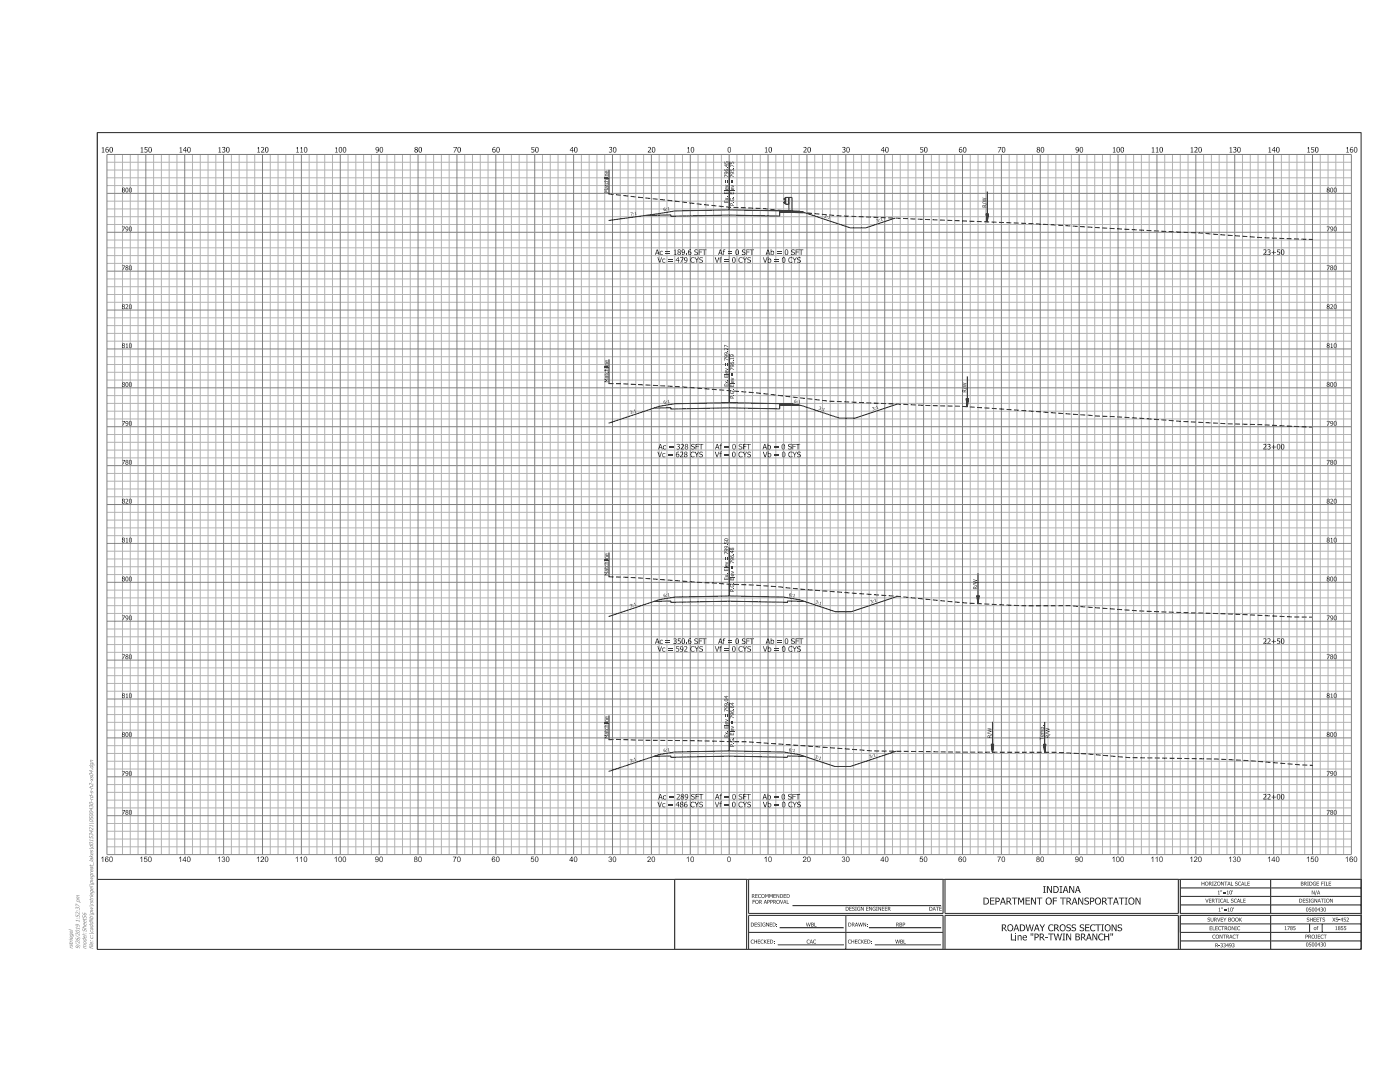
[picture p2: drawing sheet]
<svg xmlns="http://www.w3.org/2000/svg" width="279mm" height="216mm" viewBox="0 0 279 216" stroke-linecap="round" stroke-linejoin="round" font-family="sans-serif">
<g fill="none" stroke="#b2b3b7" stroke-width=".2">
<path d="M21.3 32.4h248.4M21.3 33.9h248.4M21.3 35.5h248.4M21.3 37h248.4M22.9 30.8v139.7M24.4 30.8v139.7M26 30.8v139.7M27.6 30.8v139.7M30.7 30.8v139.7M32.2 30.8v139.7M33.8 30.8v139.7M35.3 30.8v139.7"/>
<path d="M38.4 30.8v139.7M40 30.8v139.7M41.5 30.8v139.7M43.1 30.8v139.7M46.2 30.8v139.7M47.7 30.8v139.7M49.3 30.8v139.7M50.8 30.8v139.7M53.9 30.8v139.7M55.5 30.8v139.7M57 30.8v139.7M58.6 30.8v139.7"/>
<path d="M61.7 30.8v139.7M63.3 30.8v139.7M64.8 30.8v139.7M66.4 30.8v139.7M69.5 30.8v139.7M71 30.8v139.7M72.6 30.8v139.7M74.1 30.8v139.7M77.2 30.8v139.7M78.8 30.8v139.7M80.3 30.8v139.7M81.9 30.8v139.7"/>
<path d="M85 30.8v139.7M86.5 30.8v139.7M88.1 30.8v139.7M89.6 30.8v139.7M92.7 30.8v139.7M94.3 30.8v139.7M95.8 30.8v139.7M97.4 30.8v139.7M100.5 30.8v139.7M102.1 30.8v139.7M103.6 30.8v139.7M105.2 30.8v139.7"/>
<path d="M108.3 30.8v139.7M109.8 30.8v139.7M111.4 30.8v139.7M112.9 30.8v139.7M116 30.8v139.7M117.6 30.8v139.7M119.1 30.8v139.7M120.7 30.8v139.7M123.8 30.8v139.7M125.3 30.8v139.7M126.9 30.8v139.7M128.4 30.8v139.7"/>
<path d="M131.6 30.8v139.7M133.1 30.8v139.7M134.7 30.8v139.7M136.2 30.8v139.7M139.3 30.8v139.7M140.9 30.8v139.7M142.4 30.8v139.7M144 30.8v139.7M147.1 30.8v139.7M148.6 30.8v139.7M150.2 30.8v139.7M151.7 30.8v139.7"/>
<path d="M154.8 30.8v139.7M156.4 30.8v139.7M157.9 30.8v139.7M159.5 30.8v139.7M162.6 30.8v139.7M164.1 30.8v139.7M165.7 30.8v139.7M167.3 30.8v139.7M170.4 30.8v139.7M171.9 30.8v139.7M173.5 30.8v139.7M175 30.8v139.7"/>
<path d="M178.1 30.8v139.7M179.7 30.8v139.7M181.2 30.8v139.7M182.8 30.8v139.7M185.9 30.8v139.7M187.4 30.8v139.7M189 30.8v139.7M190.5 30.8v139.7M193.6 30.8v139.7M195.2 30.8v139.7M196.7 30.8v139.7M198.3 30.8v139.7"/>
<path d="M201.4 30.8v139.7M203 30.8v139.7M204.5 30.8v139.7M206.1 30.8v139.7M209.2 30.8v139.7M210.7 30.8v139.7M212.3 30.8v139.7M213.8 30.8v139.7M216.9 30.8v139.7M218.5 30.8v139.7M220 30.8v139.7M221.6 30.8v139.7"/>
<path d="M224.7 30.8v139.7M226.2 30.8v139.7M227.8 30.8v139.7M229.3 30.8v139.7M232.4 30.8v139.7M234 30.8v139.7M235.5 30.8v139.7M237.1 30.8v139.7M240.2 30.8v139.7M241.8 30.8v139.7M243.3 30.8v139.7M244.9 30.8v139.7"/>
<path d="M248 30.8v139.7M249.5 30.8v139.7M251.1 30.8v139.7M252.6 30.8v139.7M255.7 30.8v139.7M257.3 30.8v139.7M258.8 30.8v139.7M260.4 30.8v139.7M263.5 30.8v139.7M265 30.8v139.7M266.6 30.8v139.7M268.1 30.8v139.7"/>
<path d="M21.3 40.1h248.4M21.3 41.7h248.4M21.3 43.2h248.4M21.3 44.8h248.4M21.3 47.9h248.4M21.3 51h248.4M21.3 49.5h248.4M21.3 52.6h248.4M21.3 55.7h248.4M21.3 57.2h248.4M21.3 58.8h248.4M21.3 60.3h248.4"/>
<path d="M21.3 63.4h248.4M21.3 65h248.4M21.3 66.5h248.4M21.3 68.1h248.4M21.3 71.2h248.4M21.3 72.7h248.4M21.3 74.3h248.4M21.3 75.8h248.4M21.3 78.9h248.4M21.3 82h248.4M21.3 80.5h248.4M21.3 83.6h248.4"/>
<path d="M21.3 86.7h248.4M21.3 88.3h248.4M21.3 89.8h248.4M21.3 91.4h248.4M21.3 94.5h248.4M21.3 96h248.4M21.3 97.6h248.4M21.3 99.1h248.4M21.3 110h248.4M21.3 111.5h248.4M21.3 113.1h248.4M21.3 114.6h248.4"/>
<path d="M21.3 117.7h248.4M21.3 119.3h248.4M21.3 102.2h248.4M21.3 103.8h248.4M21.3 105.3h248.4M21.3 106.9h248.4M21.3 120.9h248.4M21.3 122.4h248.4M21.3 125.5h248.4M21.3 127.1h248.4M21.3 128.6h248.4M21.3 130.2h248.4"/>
<path d="M21.3 133.3h248.4M21.3 134.8h248.4M21.3 136.4h248.4M21.3 137.9h248.4M21.3 141h248.4M21.3 142.6h248.4M21.3 144.1h248.4M21.3 145.7h248.4M21.3 148.8h248.4M21.3 151.9h248.4M21.3 150.3h248.4M21.3 153.4h248.4"/>
<path d="M21.3 156.6h248.4M21.3 158.1h248.4M21.3 159.7h248.4M21.3 161.2h248.4M21.3 164.3h248.4M21.3 165.9h248.4M21.3 167.4h248.4M21.3 169h248.4"/>
</g>
<g fill="none" stroke="#808285" stroke-width=".2">
<path d="M21.3 30.8h248.4v139.7h-248.4zM21.3 38.6h248.4M29.1 30.8v139.7M36.9 30.8v139.7M44.6 30.8v139.7M52.4 30.8v139.7M60.1 30.8v139.7M67.9 30.8v139.7M75.7 30.8v139.7M83.4 30.8v139.7M91.2 30.8v139.7M99 30.8v139.7"/>
<path d="M106.7 30.8v139.7M114.5 30.8v139.7M122.2 30.8v139.7M130 30.8v139.7M137.8 30.8v139.7M145.5 30.8v139.7M153.3 30.8v139.7M161 30.8v139.7M168.8 30.8v139.7M176.6 30.8v139.7M184.3 30.8v139.7M192.1 30.8v139.7"/>
<path d="M199.8 30.8v139.7M207.6 30.8v139.7M215.4 30.8v139.7M223.1 30.8v139.7M230.9 30.8v139.7M238.7 30.8v139.7M246.4 30.8v139.7M254.2 30.8v139.7M261.9 30.8v139.7M21.3 46.3h248.4M21.3 54.1h248.4M21.3 69.6h248.4"/>
<path d="M21.3 77.4h248.4M21.3 61.9h248.4M21.3 85.2h248.4M21.3 92.9h248.4M21.3 100.7h248.4M21.3 116.2h248.4M21.3 108.4h248.4M21.3 139.5h248.4M21.3 131.7h248.4M21.3 124h248.4M21.3 155h248.4M21.3 147.2h248.4"/>
<path d="M21.3 162.8h248.4"/>
</g>
<circle cx="145.5" cy="73.2" r=".02" fill="#231f20"/>
<g fill="none" stroke="#231f20" stroke-width=".2">
<path d="M121.5 33.9v4.8M145.5 32.2v9.7M156.8 39.4l-.4 .3 .4 .4-.4 .3 .4 .4M156.8 39.4h.6v1.4h-.6zM157.4 39.4h.7v2.7h-.7zM197 38.2v6.1l-.2-1.6h.5l-.3 1.6M155.6 42.1l3.9 .1 1.1 .2-5-.1zM160.3 42.4l-4.7-.1v.8l-10.1-.2-11.6 .2v-.2l-5.1 .1M178.6 43.5l-5.8 2h-3.1l-9.6-3.2-4.5-.2a268.3 268.3 0 0 0-20.9 0l-13.2 1.9M196.8 42.7l.2 1.6M196.9 42.7l.1 1.6M197 42.7v1.6"/>
<path d="M197.1 42.7l-.1 1.6M197.2 42.7l-.2 1.6M121.5 71.7v4.8M145.5 70.6v9.7M192.9 79.6l.1 1.6M193 79.6v1.6M193 75.1v6.1l-.2-1.6h.5l-.3 1.6M193.1 79.6l-.1 1.6M193.2 79.6l-.2 1.6M155.6 80.5l2.3 .1 1.8 .3-4.1-.1zM159.7 80.9l-4.1-.1v.8l-10.1-.2-11.6 .2v-.2h-3.4M179 80.6l-8.4 2.8h-3.1l-7.4-2.5-2.2-.3-2.3-.1a261 261 0 0 0-20.9 .1l-3.1 .5-10.1 3.3"/>
<path d="M121.5 110.2v4.9M145.5 109.2v9.7M179.1 119l-9.3 3.1h-3.1l-7.2-2.4-3.9-.6a268.3 268.3 0 0 0-20.9 0l-3.1 .6-10.1 3.3M195 118.8l.2 1.6M195.1 118.8l.1 1.6M195.2 114.4v6l-.3-1.6h.5l-.2 1.6M195.2 118.8v1.6M195.3 118.8l-.1 1.6M195.4 118.8l-.2 1.6M160.5 120l-3.3-.1v.3h-1.6a282.7 282.7 0 0 0-21.7 0v-.3l-3.4 .1M121.5 142.7v4.9M145.5 140.1v9.7"/>
<path d="M160.5 150.9h-3.3v.2a287.5 287.5 0 0 0-23.3 0v-.2h-3.4M178.8 149.9l-9.1 3h-3.1l-7.1-2.3-3.9-.6a261.3 261.3 0 0 0-20.9 .1l-3.1 .5-10.1 3.3M197.9 148.5l.2 1.6M198 148.5l.1 1.6M198.1 144v6.1l-.3-1.6h.5l-.2 1.6M198.1 148.5v1.6M198.2 148.5l-.1 1.6M198.3 148.5l-.2 1.6M208.3 148.5l.2 1.6M208.4 148.5l.1 1.6M208.5 144.1v6l-.3-1.6h.5l-.2 1.6M208.5 148.5v1.6"/>
<path d="M208.6 148.5l-.1 1.6M208.7 148.5l-.2 1.6M19.4 175.5h252.2M134.7 175.5h14.3v13.9h-14.3zM149.4 175.5h38.8v6.8h-38.8zM188.6 175.5h46.6v6.8h-46.6zM235.5 175.5h36.1v6.8h-36.1zM235.5 178.9h36.1M235.5 177.2h36.1M253.6 175.5v6.8M149.4 182.7h38.8v6.7h-38.8zM149.4 186h38.8"/>
<path d="M155.2 188.5h13.2M155.6 185.1h12.8M158.2 180.7h29.6M168.8 182.7v6.7M173.4 185.1h14.4M174.6 188.5h13.2M188.6 182.7h46.6v6.7h-46.6zM235.5 182.7h36.1v6.7h-36.1zM235.5 182.7v3.3h36.1M235.5 180.6h36.1M235.5 184.4h36.1M235.5 187.7h36.1"/>
<path d="M253.6 182.7v6.7M261.4 184.4v1.6M263.9 184.4v1.6"/>
</g>
<path d="M19.4 26.5h252.2v162.9h-252.2z" fill="none" stroke="#231f20" stroke-width=".21"/>
<path d="M121.5 38.7l18.7 2.1a100 100 0 0 0 12.3 .8l15.1 1.5a2482.6 2482.6 0 0 1 68.9 3.3l3.2 .1a279.6 279.6 0 0 0 22.2 1.3M121.5 76.5l14.7 .7 14.8 1.2 6.8 .8a151.1 151.1 0 0 0 20.5 1.4l6.4 .3a377.2 377.2 0 0 1 27.5 1.6l23.3 1.6 26.4 1.1M121.5 115.1l5.8 .2 17.8 1.3a143.1 143.1 0 0 1 15.4 1l18.6 1.4a269.9 269.9 0 0 0 35 1.9l1.9 .2a472.7 472.7 0 0 0 31.1 1.5l10.9 .5h3.9M121.5 147.6l16.4 .2a347.6 347.6 0 0 1 21.4 .9l12.4 .9a769.5 769.5 0 0 0 38.8 .5l6.3 .3a95.7 95.7 0 0 0 14 .9l12.1 .2 19 1.2" fill="none" stroke="#231f20" stroke-width=".2" stroke-dasharray="1 .5" stroke-linecap="butt"/>
<path d="M155.6 42.1h.8" fill="none" stroke="#231f20" stroke-width=".2" stroke-dasharray=".5 .5" stroke-linecap="butt"/>
<g fill="#231f20">
<path d="M150.2 179.6h.5l-.4 .1v.2h.4l-.4 .1v.3h-.1z" fill-rule="evenodd"/>
<path d="M150.7 180a.4 .4 0 0 0 .8 0 .4 .4 0 0 0-.8 0zM150.9 179.7a.26 .26 0 0 1 .3 .1 .26 .26 0 0 1 0 .3 .26 .26 0 0 1-.4 0z" fill-rule="evenodd"/>
<path d="M151.5 179.6v.7l.1-.3 .5 .3-.3-.3 .2-.3zM151.6 179.7h.3l-.1 .2-.2 .1z" fill-rule="evenodd"/>
<path d="M152.7 179.6l-.3 .7 .2-.2h.3l.2 .2-.3-.7zM152.7 179.7l.2 .3h-.3z" fill-rule="evenodd"/>
<path d="M153.1 179.6v.7h.1v-.2a.26 .26 0 0 0 .4-.2 .26 .26 0 0 0-.3-.3zM153.2 179.7a.18 .18 0 0 1 .3 .1 .18 .18 0 0 1-.3 .2z" fill-rule="evenodd"/>
<path d="M153.7 179.6v.7h.1v-.2a.26 .26 0 0 0 .4-.2 .26 .26 0 0 0-.3-.3zM153.8 179.7a.18 .18 0 0 1 .3 .1 .18 .18 0 0 1-.3 .2z" fill-rule="evenodd"/>
<path d="M154.3 179.6v.7l.1-.3 .5 .3-.2-.3 .1-.3zM154.4 179.7h.3v.2l-.3 .1z" fill-rule="evenodd"/>
<path d="M154.9 180a.4 .4 0 0 0 .8 0 .4 .4 0 0 0-.8 0zM155.1 179.7a.27 .27 0 0 1 .4 .1 .27 .27 0 0 1-.1 .3 .27 .27 0 0 1-.3 0z" fill-rule="evenodd"/>
<path d="M155.7 179.6l.3 .6 .3-.6-.3 .7h-.1z" fill-rule="evenodd"/>
<path d="M156.6 179.6l-.3 .7 .2-.2h.3l.1 .2-.2-.7zM156.6 179.7l.1 .3h-.2z" fill-rule="evenodd"/>
<path d="M157 179.6l.1 .7h.4h-.5z" fill-rule="evenodd"/>
<path d="M150.1 178.4v.8h.1v-.3l.5 .3-.3-.4 .1-.3zM150.2 178.5h.1a.17 .17 0 0 1 .1 .2 .17 .17 0 0 1-.2 .1z" fill-rule="evenodd"/>
<path d="M150.7 178.4h.5l-.4 .1v.2h.4l-.4 .1v.3l.4 .1h-.5z" fill-rule="evenodd"/>
<path d="M151.4 178.5l.3-.1 .2 .2a.29 .29 0 0 0-.4 0 .29 .29 0 0 0 0 .4 .29 .29 0 0 0 .4 0 .37 .37 0 0 1-.6 .1 .37 .37 0 0 1 .1-.6z" fill-rule="evenodd"/>
<path d="M151.9 178.8a.4 .4 0 0 0 .8 0 .4 .4 0 0 0-.8 0zM152.1 178.6a.27 .27 0 0 1 .4 0 .27 .27 0 0 1-.1 .4 .27 .27 0 0 1-.4-.1z" fill-rule="evenodd"/>
<path d="M152.7 178.4h.2l.2 .4 .1-.4h.2v.8l-.1-.7-.2 .5-.3-.5-.1 .7z" fill-rule="evenodd"/>
<path d="M153.5 178.4h.2l.2 .4 .2-.4h.1v.8h-.1v-.7l-.2 .5-.3-.5-.1 .7z" fill-rule="evenodd"/>
<path d="M154.4 178.4h.4l-.3 .1v.2h.3l-.3 .1v.3l.3 .1h-.4z" fill-rule="evenodd"/>
<path d="M155 178.4h.1l.3 .6 .1-.6v.8l-.4-.7-.1 .7z" fill-rule="evenodd"/>
<path d="M155.7 178.4v.8a.43 .43 0 0 0 .6-.4 .43 .43 0 0 0-.6-.4zM155.8 178.5a.31 .31 0 0 1 .4 .3 .31 .31 0 0 1-.4 .3z" fill-rule="evenodd"/>
<path d="M156.4 178.4h.5l-.4 .1v.2h.4l-.4 .1v.3l.4 .1h-.5z" fill-rule="evenodd"/>
<path d="M157 178.4v.8a.43 .43 0 0 0 .6-.4 .43 .43 0 0 0-.6-.4zM157.1 178.5a.31 .31 0 0 1 .4 .3 .31 .31 0 0 1-.4 .3z" fill-rule="evenodd"/>
<path d="M168.8 180.9v.8a.43 .43 0 0 0 .6-.4 .43 .43 0 0 0-.6-.4zM168.9 181a.31 .31 0 0 1 .4 .3 .31 .31 0 0 1-.4 .3z" fill-rule="evenodd"/>
<path d="M169.5 180.9h.5l-.4 .1v.2h.4l-.4 .1v.3l.4 .1h-.5z" fill-rule="evenodd"/>
<path d="M170.2 181h.3l.1 .1a.19 .19 0 0 0-.3-.2 .19 .19 0 0 0-.1 .3 .19 .19 0 0 0 .2 .1 .25 .25 0 0 1 .1 .4 .25 .25 0 0 1-.4-.2v.1a.19 .19 0 0 0 .3 0 .19 .19 0 0 0 0-.3 .19 .19 0 0 0-.2 0z" fill-rule="evenodd"/>
<path d="M170.7 180.9h.3v.8h-.3z" fill-rule="evenodd"/>
<path d="M171.2 181l.4-.1 .1 .2a.31 .31 0 0 0-.5 .2 .31 .31 0 0 0 .4 .3v-.2l-.2-.1h.3v.4a.41 .41 0 0 1-.6-.1 .41 .41 0 0 1 .1-.6z" fill-rule="evenodd"/>
<path d="M171.8 180.9h.2l.3 .7 .1-.7v.8l-.5-.6-.1 .6z" fill-rule="evenodd"/>
<path d="M172.9 180.9h.4l-.3 .1v.2h.3l-.3 .1v.3l.3 .1h-.4z" fill-rule="evenodd"/>
<path d="M173.5 180.9h.1l.3 .7 .1-.7v.8l-.4-.6-.1 .6z" fill-rule="evenodd"/>
<path d="M174.2 181l.4-.1 .2 .2a.32 .32 0 0 0-.6 .2 .31 .31 0 0 0 .4 .3l-.1-.3h.3v.4a.41 .41 0 0 1-.6-.1 .41 .41 0 0 1 0-.6z" fill-rule="evenodd"/>
<path d="M174.9 180.9h.3v.8h-.3z" fill-rule="evenodd"/>
<path d="M175.3 180.9h.1l.3 .7 .1-.7v.8l-.4-.6-.1 .6z" fill-rule="evenodd"/>
<path d="M176 180.9h.5l-.4 .1v.2h.4l-.4 .1v.3l.4 .1h-.5z" fill-rule="evenodd"/>
<path d="M176.6 180.9h.5l-.4 .1v.2h.3l-.3 .1v.3l.4 .1h-.5z" fill-rule="evenodd"/>
<path d="M177.2 180.9v.8h.1v-.3l.5 .3-.3-.3 .2-.3zM177.3 181h.1a.18 .18 0 0 1 .2 .3 .16 .16 0 0 1-.3 0z" fill-rule="evenodd"/>
<path d="M185.5 180.9v.8a.43 .43 0 0 0 .6-.4 .43 .43 0 0 0-.6-.4zM185.6 181a.31 .31 0 0 1 .4 .3 .31 .31 0 0 1-.4 .3z" fill-rule="evenodd"/>
<path d="M186.4 180.9l-.3 .8 .2-.2h.3l.2 .2-.3-.8zM186.4 181l.2 .4h-.3z" fill-rule="evenodd"/>
<path d="M186.8 180.9h.6l-.3 .1v.7h-.1v-.7z" fill-rule="evenodd"/>
<path d="M187.5 180.9h.4l-.3 .1v.2h.3l-.3 .1v.3l.3 .1h-.4z" fill-rule="evenodd"/>
<path d="M149.9 184.1v.8a.43 .43 0 0 0 .6-.4 .43 .43 0 0 0-.6-.4zM150 184.2a.31 .31 0 0 1 .4 .3 .31 .31 0 0 1-.4 .3z" fill-rule="evenodd"/>
<path d="M150.6 184.1h.5l-.4 .1v.2h.4l-.4 .1v.3l.4 .1h-.5z" fill-rule="evenodd"/>
<path d="M151.2 184.2l.3-.1 .1 .2a.19 .19 0 0 0-.2-.2 .19 .19 0 0 0-.1 .2 .19 .19 0 0 0 .2 .2 .25 .25 0 0 1 0 .4 .25 .25 0 0 1-.4-.2l.1 .1a.19 .19 0 0 0 .3 0 .19 .19 0 0 0 0-.3 .19 .19 0 0 0-.3 0z" fill-rule="evenodd"/>
<path d="M151.8 184.1h.3v.8h-.3z" fill-rule="evenodd"/>
<path d="M152.2 184.2l.4-.1 .2 .2a.31 .31 0 0 0-.6 .1 .32 .32 0 0 0 .5 .4v-.2l-.2-.1h.3v.3a.41 .41 0 0 1-.6 0 .41 .41 0 0 1 0-.6z" fill-rule="evenodd"/>
<path d="M152.9 184.1h.1l.4 .6 .1-.6v.8l-.5-.7-.1 .7z" fill-rule="evenodd"/>
<path d="M153.6 184.1h.5l-.4 .1v.2h.4l-.4 .1v.3l.4 .1h-.5z" fill-rule="evenodd"/>
<path d="M154.2 184.1v.8a.43 .43 0 0 0 .6-.4 .43 .43 0 0 0-.6-.4zM154.3 184.2a.32 .32 0 0 1 .4 .3 .32 .32 0 0 1-.4 .3z" fill-rule="evenodd"/>
<path d="M150 187.5h.4v.2a.29 .29 0 0 0-.4 0 .29 .29 0 0 0 0 .4 .29 .29 0 0 0 .4 0 .38 .38 0 0 1-.6 0 .38 .38 0 0 1 .2-.6z" fill-rule="evenodd"/>
<path d="M150.5 187.5l.1 .3h.4v-.3h.1v.8h-.1v-.4h-.4l-.1 .4z" fill-rule="evenodd"/>
<path d="M151.2 187.5h.5l-.4 .1v.2h.4l-.4 .1v.3l.4 .1h-.5z" fill-rule="evenodd"/>
<path d="M151.9 187.5h.4l.1 .2a.29 .29 0 0 0-.4 0 .29 .29 0 0 0 0 .4 .29 .29 0 0 0 .4 0 .38 .38 0 0 1-.6 0 .38 .38 0 0 1 .1-.6z" fill-rule="evenodd"/>
<path d="M152.5 187.5l.1 .4 .4-.4-.3 .3 .3 .5-.4-.4-.1 .4z" fill-rule="evenodd"/>
<path d="M153.1 187.5h.5l-.4 .1v.2h.4l-.4 .1v.3l.4 .1h-.5z" fill-rule="evenodd"/>
<path d="M153.7 187.5v.8a.43 .43 0 0 0 .6-.4 .43 .43 0 0 0-.6-.4zM153.8 187.6a.31 .31 0 0 1 .4 .3 .31 .31 0 0 1-.4 .3z" fill-rule="evenodd"/>
<path d="M169.3 184.1v.8a.43 .43 0 0 0 .6-.4 .43 .43 0 0 0-.6-.4zM169.4 184.2a.31 .31 0 0 1 .4 .3 .31 .31 0 0 1-.4 .3z" fill-rule="evenodd"/>
<path d="M170 184.1v.8l.1-.3 .5 .3-.2-.4 .1-.1v-.2zM170.1 184.2h.3v.3h-.3z" fill-rule="evenodd"/>
<path d="M170.9 184.1l-.3 .8 .2-.2h.3l.2 .2-.3-.8zM170.9 184.2l.1 .4h-.2z" fill-rule="evenodd"/>
<path d="M171.3 184.1l.2 .7 .2-.7h.1l.1 .7 .3-.7-.2 .8h-.1l-.2-.7-.2 .7z" fill-rule="evenodd"/>
<path d="M172.3 184.1h.1l.3 .6 .1-.6v.8l-.4-.7-.1 .7z" fill-rule="evenodd"/>
<path d="M169.4 187.5h.4v.2a.29 .29 0 0 0-.4 0 .29 .29 0 0 0 0 .4 .29 .29 0 0 0 .4 0 .38 .38 0 0 1-.6 0 .38 .38 0 0 1 .2-.6z" fill-rule="evenodd"/>
<path d="M169.9 187.5l.1 .3h.4v-.3h.1v.8h-.1v-.4h-.4l-.1 .4z" fill-rule="evenodd"/>
<path d="M170.6 187.5h.5l-.4 .1v.2h.4l-.4 .1v.3l.4 .1h-.5z" fill-rule="evenodd"/>
<path d="M171.3 187.5h.4l.1 .2a.29 .29 0 0 0-.4 0 .29 .29 0 0 0 0 .4 .29 .29 0 0 0 .4 0 .38 .38 0 0 1-.6 0 .38 .38 0 0 1 .1-.6z" fill-rule="evenodd"/>
<path d="M171.9 187.5l.1 .4 .4-.4-.3 .3 .3 .5-.4-.4-.1 .4z" fill-rule="evenodd"/>
<path d="M172.5 187.5h.5l-.4 .1v.2h.4l-.4 .1v.3l.4 .1h-.5z" fill-rule="evenodd"/>
<path d="M173.1 187.5v.8a.43 .43 0 0 0 .6-.4 .43 .43 0 0 0-.6-.4zM173.2 187.6a.31 .31 0 0 1 .4 .3 .31 .31 0 0 1-.4 .3z" fill-rule="evenodd"/>
<path d="M241.1 183.2l.4-.1v.2l-.3-.1-.1 .2a.28 .28 0 0 1 .4 .2 .28 .28 0 0 1-.3 .3l-.2-.1a.19 .19 0 0 0 .3 0 .19 .19 0 0 0 0-.3 .19 .19 0 0 0-.2 0z" fill-rule="evenodd"/>
<path d="M241.6 183.1h.1v.5a.18 .18 0 0 0 .2 .2 .18 .18 0 0 0 .2-.2v-.5l.1 .5a.28 .28 0 0 1-.3 .3 .28 .28 0 0 1-.3-.3z" fill-rule="evenodd"/>
<path d="M242.3 183.1v.8h.1v-.3l.5 .3-.3-.4 .2-.1v-.2zM242.4 183.2h.2a.16 .16 0 0 1 .1 .2 .16 .16 0 0 1-.3 .1z" fill-rule="evenodd"/>
<path d="M242.9 183.1l.3 .7 .3-.7-.2 .8z" fill-rule="evenodd"/>
<path d="M243.6 183.1h.5l-.4 .1v.2h.4l-.4 .1v.3l.4 .1h-.5z" fill-rule="evenodd"/>
<path d="M244.1 183.1l.4 .3 .3-.3-.3 .4v.4z" fill-rule="evenodd"/>
<path d="M245.2 183.1v.8h.4l.1-.2-.1-.2v-.3zM245.3 183.2h.2v.2h-.2zM245.3 183.5h.1a.18 .18 0 0 1 .2 .3 .18 .18 0 0 1-.3 0z" fill-rule="evenodd"/>
<path d="M245.7 183.5a.4 .4 0 0 0 .8 0 .4 .4 0 0 0-.8 0zM245.9 183.3a.27 .27 0 0 1 .4 0 .27 .27 0 0 1-.1 .4 .27 .27 0 0 1-.3-.1z" fill-rule="evenodd"/>
<path d="M246.5 183.5a.4 .4 0 0 0 .8 0 .4 .4 0 0 0-.8 0zM246.7 183.3a.26 .26 0 0 1 .3 0 .26 .26 0 0 1 0 .4 .26 .26 0 0 1-.4-.1z" fill-rule="evenodd"/>
<path d="M247.3 183.1l.1 .4 .5-.4-.4 .4 .4 .4-.4-.4-.2 .4z" fill-rule="evenodd"/>
<path d="M242 186.6l.4-.1 .1 .2a.29 .29 0 0 0-.4 0 .29 .29 0 0 0 0 .4 .29 .29 0 0 0 .4 0 .37 .37 0 0 1-.5 .1 .37 .37 0 0 1 0-.6z" fill-rule="evenodd"/>
<path d="M242.6 186.9a.39 .39 0 0 0 .7 0 .39 .39 0 0 0-.7 0zM242.8 186.6a.26 .26 0 0 1 .3 .1 .26 .26 0 0 1 0 .4 .26 .26 0 0 1-.4-.1z" fill-rule="evenodd"/>
<path d="M243.4 186.5h.1l.4 .6 .1-.6v.8l-.5-.7-.1 .7z" fill-rule="evenodd"/>
<path d="M244 186.5h.7l-.3 .1v.7l-.1-.7z" fill-rule="evenodd"/>
<path d="M244.7 186.5v.8l.1-.3 .5 .3-.2-.4 .1-.3zM244.8 186.6l.3 .1v.1l-.3 .1z" fill-rule="evenodd"/>
<path d="M245.6 186.5l-.3 .8 .2-.2h.3l.2 .2-.3-.8zM245.6 186.6l.2 .4h-.3z" fill-rule="evenodd"/>
<path d="M246.1 186.6l.4-.1 .1 .2a.28 .28 0 0 0-.4 0 .28 .28 0 0 0 0 .4 .28 .28 0 0 0 .4 0 .35 .35 0 0 1-.6 .1 .35 .35 0 0 1 0-.5z" fill-rule="evenodd"/>
<path d="M246.6 186.5h.6l-.2 .1v.7h-.1v-.7z" fill-rule="evenodd"/>
<path d="M259.3 179.3v.8a.43 .43 0 0 0 .6-.4 .43 .43 0 0 0-.6-.4zM259.4 179.4a.31 .31 0 0 1 .4 .3 .31 .31 0 0 1-.4 .3z" fill-rule="evenodd"/>
<path d="M260 179.3h.5l-.4 .1v.2h.4l-.4 .1v.3l.4 .1h-.5z" fill-rule="evenodd"/>
<path d="M260.7 179.4h.4v.1l-.3-.1-.1 .2a.28 .28 0 0 1 .4 .2 .28 .28 0 0 1-.3 .3h-.2v-.1a.19 .19 0 0 0 .3 0 .19 .19 0 0 0 0-.3 .19 .19 0 0 0-.2 0z" fill-rule="evenodd"/>
<path d="M261.2 179.3h.3v.8h-.3l.1-.1z" fill-rule="evenodd"/>
<path d="M261.7 179.4l.4-.1 .1 .2a.31 .31 0 0 0-.5 .2 .31 .31 0 0 0 .4 .3v-.2l-.2-.1h.3v.4a.41 .41 0 0 1-.6-.1 .41 .41 0 0 1 .1-.6z" fill-rule="evenodd"/>
<path d="M262.3 179.3h.2l.3 .6 .1-.6v.8l-.5-.7-.1 .7z" fill-rule="evenodd"/>
<path d="M263.2 179.3l-.2 .8 .1-.2h.3l.2 .2-.3-.8zM263.3 179.4l.1 .4h-.3z" fill-rule="evenodd"/>
<path d="M263.6 179.3h.6l-.2 .1v.7l-.1-.7z" fill-rule="evenodd"/>
<path d="M264.3 179.3h.3l-.1 .1 .1 .7h-.3z" fill-rule="evenodd"/>
<path d="M264.6 179.7a.4 .4 0 0 0 .8 0 .4 .4 0 0 0-.8 0zM264.8 179.5a.27 .27 0 0 1 .4 0 .27 .27 0 0 1-.1 .4 .27 .27 0 0 1-.3-.1z" fill-rule="evenodd"/>
<path d="M265.5 179.3h.1l.3 .6 .1-.6v.8l-.5-.7v.7z" fill-rule="evenodd"/>
<path d="M260.9 183.2l.3-.1 .1 .2a.19 .19 0 0 0-.3-.2 .19 .19 0 0 0-.1 .3 .19 .19 0 0 0 .3 .1 .25 .25 0 0 1 0 .4 .25 .25 0 0 1-.4-.2l.1 .1a.19 .19 0 0 0 .2 0 .19 .19 0 0 0 .1-.3 .19 .19 0 0 0-.3 0z" fill-rule="evenodd"/>
<path d="M261.4 183.1l.1 .3h.4v-.3h.1v.8h-.1v-.4h-.4l-.1 .4z" fill-rule="evenodd"/>
<path d="M262.1 183.1h.5l-.3 .1v.2h.3l-.3 .1v.3l.3 .1h-.5z" fill-rule="evenodd"/>
<path d="M262.7 183.1h.5l-.3 .1v.2h.3l-.3 .1v.3l.3 .1h-.5z" fill-rule="evenodd"/>
<path d="M263.3 183.1h.6l-.3 .1v.7h-.1v-.7z" fill-rule="evenodd"/>
<path d="M264 183.2l.4-.1v.2l-.3-.1-.1 .2a.28 .28 0 0 1 .4 .2 .28 .28 0 0 1-.2 .3l-.3-.1h.1a.19 .19 0 0 0 .3 0 .19 .19 0 0 0 0-.3 .19 .19 0 0 0-.3 0z" fill-rule="evenodd"/>
<path d="M262.1 185.3a.3 .3 0 0 0 .6 0 .3 .3 0 0 0-.6 0zM262.2 185.3a.2 .2 0 0 1 .4 0 .2 .2 0 0 1-.4 0z" fill-rule="evenodd"/>
<path d="M262.9 184.8h.2l-.2 .1 .2 .1-.2 .1v.5l-.2-.5z" fill-rule="evenodd"/>
<path d="M260.5 186.5v.8h.1v-.3a.26 .26 0 0 0 .4-.2 .26 .26 0 0 0-.3-.3zM260.6 186.6a.18 .18 0 0 1 .3 .2 .18 .18 0 0 1-.3 .1z" fill-rule="evenodd"/>
<path d="M261.1 186.5v.8h.1v-.3l.5 .3-.2-.4 .1-.3zM261.2 186.6h.2a.16 .16 0 0 1 .1 .2 .16 .16 0 0 1-.3 .1z" fill-rule="evenodd"/>
<path d="M261.7 186.9a.4 .4 0 0 0 .8 0 .4 .4 0 0 0-.8 0zM261.9 186.6a.26 .26 0 0 1 .4 .1 .26 .26 0 0 1-.1 .4 .26 .26 0 0 1-.3-.1z" fill-rule="evenodd"/>
<path d="M262.6 186.5h.2v.7l-.2 .1-.1-.1h.2v-.6z" fill-rule="evenodd"/>
<path d="M263 186.5h.5l-.4 .1v.2h.3l-.3 .1v.3l.4 .1h-.5z" fill-rule="evenodd"/>
<path d="M263.6 186.6l.4-.1 .1 .2a.29 .29 0 0 0-.4 0 .29 .29 0 0 0 0 .4 .29 .29 0 0 0 .4 0 .37 .37 0 0 1-.5 .1 .37 .37 0 0 1 0-.6z" fill-rule="evenodd"/>
<path d="M264.1 186.5h.7l-.3 .1v.7l-.1-.7z" fill-rule="evenodd"/>
<path d="M259.6 175.9v.8h.4l.1-.2-.1-.2 .1-.3zM259.7 176h.2l.1 .2h-.3zM259.7 176.3h.1a.18 .18 0 0 1 .2 .3 .18 .18 0 0 1-.3 0z" fill-rule="evenodd"/>
<path d="M260.3 175.9v.8l.1-.3 .4 .3-.2-.3 .1-.4zM260.4 176l.2 .1v.2h-.2z" fill-rule="evenodd"/>
<path d="M260.9 175.9h.3v.8h-.3z" fill-rule="evenodd"/>
<path d="M261.3 175.9v.8a.43 .43 0 0 0 .6-.4 .43 .43 0 0 0-.6-.4zM261.4 176a.31 .31 0 0 1 .4 .3 .31 .31 0 0 1-.4 .3z" fill-rule="evenodd"/>
<path d="M262.1 176l.4-.1 .1 .2a.31 .31 0 0 0-.5 .2 .31 .31 0 0 0 .4 .3v-.2l-.2-.1h.3v.4a.41 .41 0 0 1-.5-.1 .41 .41 0 0 1 0-.6z" fill-rule="evenodd"/>
<path d="M262.7 175.9h.5l-.3 .1v.2h.3l-.3 .1v.3l.3 .1h-.5z" fill-rule="evenodd"/>
<path d="M263.7 175.9h.4l-.3 .1v.2h.3l-.3 .1v.4z" fill-rule="evenodd"/>
<path d="M264.2 175.9h.3l-.1 .1 .1 .7h-.3z" fill-rule="evenodd"/>
<path d="M264.6 175.9h.1v.7l.4 .1h-.5z" fill-rule="evenodd"/>
<path d="M265.2 175.9h.5l-.4 .1v.2h.3l-.3 .1v.3l.4 .1h-.5z" fill-rule="evenodd"/>
<path d="M196.3 179.1v1.4a.77 .77 0 0 0 1.1-.7 .77 .77 0 0 0-1.1-.7zM196.5 179.3a.56 .56 0 0 1 .7 .5 .56 .56 0 0 1-.7 .5z" fill-rule="evenodd"/>
<path d="M197.6 179.1h.9v.2h-.7v.4h.6v.1h-.6v.5h.7v.2h-.9z" fill-rule="evenodd"/>
<path d="M198.7 179.1v1.4h.1v-.5a.47 .47 0 0 0 .7-.3 .47 .47 0 0 0-.5-.6zM198.8 179.3a.33 .33 0 0 1 .6 .2 .34 .34 0 0 1-.6 .3z" fill-rule="evenodd"/>
<path d="M200 179.1l-.4 1.4h.2l.1-.4h.5l.1 .4h.2l-.4-1.4zM200.2 179.3l.2 .7h-.5z" fill-rule="evenodd"/>
<path d="M200.9 179.1v1.4h.2v-.6h.2l.4 .6h.3l-.5-.6a.41 .41 0 0 0 .2-.5 .41 .41 0 0 0-.5-.3zM201.1 179.3h.1a.27 .27 0 0 1 .4 .2 .27 .27 0 0 1-.4 .3h-.1z" fill-rule="evenodd"/>
<path d="M201.9 179.1h1.2v.2h-.5v1.2h-.2v-1.2h-.5z" fill-rule="evenodd"/>
<path d="M203.2 179.1h.2l.4 .8 .3-.8h.3v1.4h-.2v-1.2l-.4 .8h-.1l-.3-.8v1.2h-.2z" fill-rule="evenodd"/>
<path d="M204.7 179.1h.8v.2h-.6v.4h.6v.1h-.6v.5h.6v.2h-.8z" fill-rule="evenodd"/>
<path d="M205.7 179.1h.3l.6 1.1v-1.1h.1v1.4h-.2l-.6-1.2v1.2h-.2z" fill-rule="evenodd"/>
<path d="M206.9 179.1h1.1v.2h-.5v1.2h-.1v-1.2h-.5z" fill-rule="evenodd"/>
<path d="M208.8 179.3a.69 .69 0 0 0 0 1 .69 .69 0 0 0 1-.1 .69 .69 0 0 0 0-.9 .69 .69 0 0 0-1 0zM209 179.3a.54 .54 0 0 1 .7 .2 .54 .54 0 0 1-.1 .7 .53 .53 0 0 1-.7-.1 .53 .53 0 0 1 .1-.7z" fill-rule="evenodd"/>
<path d="M210.1 179.1h.9v.2h-.7v.4h.6v.1h-.6v.7h-.2z" fill-rule="evenodd"/>
<path d="M211.6 179.1h1.1v.2h-.5v1.2h-.2v-1.2h-.4z" fill-rule="evenodd"/>
<path d="M212.8 179.1v1.4h.2v-.6h.2l.5 .6h.2l-.5-.6a.41 .41 0 0 0 .3-.5 .41 .41 0 0 0-.5-.3zM213 179.3h.2a.3 .3 0 0 1 .3 .4 .3 .3 0 0 1-.5 .1z" fill-rule="evenodd"/>
<path d="M214.3 179.1l-.4 1.4h.2l.1-.4h.5l.2 .4h.1l-.4-1.4zM214.5 179.3l.2 .7h-.5z" fill-rule="evenodd"/>
<path d="M215.2 179.1h.2l.6 1.1v-1.1h.2v1.4h-.2l-.7-1.2v1.2h-.1z" fill-rule="evenodd"/>
<path d="M216.5 179.2l.7-.1 .1 .3a.32 .32 0 0 0-.4-.2 .32 .32 0 0 0-.2 .4l.1 .1a.46 .46 0 0 1 .5 .5 .46 .46 0 0 1-.7 .3l-.2-.1v-.2a.35 .35 0 0 0 .4 .2 .35 .35 0 0 0 .3-.4l-.5-.2a.37 .37 0 0 1-.1-.6z" fill-rule="evenodd"/>
<path d="M217.5 179.1v1.4h.2v-.5a.47 .47 0 0 0 .7-.3 .47 .47 0 0 0-.5-.6zM217.7 179.3a.33 .33 0 0 1 .5 .2 .33 .33 0 0 1-.5 .3z" fill-rule="evenodd"/>
<path d="M218.7 179.3a.69 .69 0 0 0-.1 1 .69 .69 0 0 0 1.1-.1 .69 .69 0 0 0-.1-.9 .69 .69 0 0 0-.9 0zM218.9 179.3a.53 .53 0 0 1 .7 .2 .53 .53 0 0 1-.2 .7 .52 .52 0 0 1-.7-.1 .52 .52 0 0 1 .1-.7z" fill-rule="evenodd"/>
<path d="M220 179.1v1.4h.1v-.6h.3l.4 .6h.2l-.5-.6a.41 .41 0 0 0 .3-.5 .41 .41 0 0 0-.5-.3zM220.1 179.3h.2a.3 .3 0 0 1 .3 .4 .3 .3 0 0 1-.5 .1z" fill-rule="evenodd"/>
<path d="M221 179.1h1.1v.2h-.4v1.2h-.2v-1.2h-.5z" fill-rule="evenodd"/>
<path d="M222.6 179.1l-.5 1.4h.2l.1-.4h.6l.1 .4h.2l-.5-1.4zM222.7 179.3l.2 .7h-.4z" fill-rule="evenodd"/>
<path d="M223.3 179.1h1.1v.2h-.5v1.2h-.2v-1.2h-.4z" fill-rule="evenodd"/>
<path d="M224.5 179.1h.5v.1h-.2v1.2h.2v.1h-.5v-.1h.2v-1.2h-.2z" fill-rule="evenodd"/>
<path d="M225.3 179.3a.69 .69 0 0 0 0 1 .69 .69 0 0 0 1-.1 .69 .69 0 0 0 0-.9 .69 .69 0 0 0-1 0zM225.5 179.3a.54 .54 0 0 1 .7 .2 .54 .54 0 0 1-.1 .7 .53 .53 0 0 1-.7-.1 .53 .53 0 0 1 .1-.7z" fill-rule="evenodd"/>
<path d="M226.6 179.1h.3l.5 1.1v-1.1h.2v1.4h-.2l-.6-1.2v1.2h-.2z" fill-rule="evenodd"/>
<path d="M208.2 176.8h.5v.1h-.2v1.1h.2v.2h-.5v-.2h.1v-1.1h-.1z" fill-rule="evenodd"/>
<path d="M208.9 176.8h.3l.6 1.1v-1.1h.1v1.4h-.2l-.6-1.2v1.2h-.2z" fill-rule="evenodd"/>
<path d="M210.2 176.8v1.4a.77 .77 0 0 0 1.1-.7 .77 .77 0 0 0-1.1-.7zM210.4 177a.56 .56 0 0 1 .7 .5 .56 .56 0 0 1-.7 .5z" fill-rule="evenodd"/>
<path d="M211.5 176.8h.5v.1h-.2v1.1h.2v.2h-.5v-.2h.1v-1.1h-.1z" fill-rule="evenodd"/>
<path d="M212.5 176.8l-.4 1.4h.2l.1-.4h.5l.2 .4h.1l-.4-1.4zM212.7 177l.2 .6h-.5z" fill-rule="evenodd"/>
<path d="M213.4 176.8h.2l.6 1.1v-1.1h.2v1.4h-.2l-.6-1.2v1.2h-.2z" fill-rule="evenodd"/>
<path d="M215 176.8l-.5 1.4h.2l.1-.4h.6l.1 .4h.2l-.5-1.4zM215.1 177l.2 .6h-.4z" fill-rule="evenodd"/>
<path d="M240.6 179.3l.3 .7 .3-.7-.3 .8z" fill-rule="evenodd"/>
<path d="M241.3 179.3h.5l-.4 .1v.2h.3l-.3 .1v.3l.4 .1h-.5z" fill-rule="evenodd"/>
<path d="M241.9 179.3v.8h.1v-.3l.5 .3-.3-.3 .1-.2v-.2zM242 179.4h.1a.16 .16 0 0 1 .1 .3 .16 .16 0 0 1-.2 0z" fill-rule="evenodd"/>
<path d="M242.4 179.3h.7l-.3 .1v.7h-.1v-.7z" fill-rule="evenodd"/>
<path d="M243.1 179.3h.3l-.1 .1 .1 .7h-.3z" fill-rule="evenodd"/>
<path d="M243.6 179.4l.4-.1 .1 .2a.29 .29 0 0 0-.4 0 .29 .29 0 0 0 0 .4 .29 .29 0 0 0 .4 0 .37 .37 0 0 1-.6 .1 .37 .37 0 0 1 .1-.6z" fill-rule="evenodd"/>
<path d="M244.4 179.3l-.3 .8 .2-.2h.3l.2 .2-.3-.8zM244.4 179.4l.2 .4h-.3z" fill-rule="evenodd"/>
<path d="M244.8 179.3h.1v.7l.4 .1h-.5z" fill-rule="evenodd"/>
<path d="M245.7 179.4h.5v.1l-.3-.1-.1 .2a.28 .28 0 0 1 .3 .2 .28 .28 0 0 1-.2 .3h-.2v-.1a.19 .19 0 0 0 .3 0 .19 .19 0 0 0 0-.2 .19 .19 0 0 0-.2-.1z" fill-rule="evenodd"/>
<path d="M246.3 179.4l.4-.1 .1 .2a.29 .29 0 0 0-.4 0 .29 .29 0 0 0 0 .4 .29 .29 0 0 0 .4 0 .37 .37 0 0 1-.5 .1 .37 .37 0 0 1 0-.6z" fill-rule="evenodd"/>
<path d="M247.1 179.3l-.3 .8 .2-.2h.3l.2 .2-.3-.8zM247.2 179.4l.1 .4h-.2z" fill-rule="evenodd"/>
<path d="M247.6 179.3h.1v.7l.3 .1h-.4z" fill-rule="evenodd"/>
<path d="M248.1 179.3h.5l-.4 .1v.2h.4l-.4 .1v.3l.4 .1h-.5z" fill-rule="evenodd"/>
<path d="M145.3 29.5a.58 .58 0 0 0-.1 .6 .58 .58 0 0 0 .5 .3 .6 .6 0 0 0 .2-.6 .6 .6 0 0 0-.5-.5zM145.4 29.5h.1a.46 .46 0 0 1 .3 .4 .46 .46 0 0 1-.3 .4l-.1-.2z" fill-rule="evenodd"/>
<path d="M152.7 29.5l.3-.2v1l.2 .1h-.5l.2-.1v-.7z" fill-rule="evenodd"/>
<path d="M153.5 29.5a.58 .58 0 0 0-.1 .6 .58 .58 0 0 0 .5 .3 .6 .6 0 0 0 .2-.6 .6 .6 0 0 0-.5-.5zM153.6 29.5a.48 .48 0 0 1 .4 .3 .48 .48 0 0 1-.2 .5l-.3-.2z" fill-rule="evenodd"/>
<path d="M160.4 29.4a.42 .42 0 0 1 .5 .2 .42 .42 0 0 1-.3 .6l-.1 .1h.5v.1h-.7l.4-.5a.24 .24 0 0 0 .1-.4 .24 .24 0 0 0-.4 0z" fill-rule="evenodd"/>
<path d="M161.2 29.5a.58 .58 0 0 0-.1 .6 .58 .58 0 0 0 .5 .3 .6 .6 0 0 0 .2-.6 .6 .6 0 0 0-.5-.5zM161.4 29.5a.48 .48 0 0 1 .3 .3 .48 .48 0 0 1-.2 .5l-.2-.2z" fill-rule="evenodd"/>
<path d="M168.1 29.4a.31 .31 0 0 1 .5-.1 .31 .31 0 0 1-.1 .5 .33 .33 0 0 1 .1 .6 .33 .33 0 0 1-.5-.2 .26 .26 0 0 0 .3 .2 .26 .26 0 0 0 .2-.3 .26 .26 0 0 0-.3-.2v-.1a.2 .2 0 0 0 .2-.2 .2 .2 0 0 0-.2-.2 .2 .2 0 0 0-.2 .1z" fill-rule="evenodd"/>
<path d="M169 29.5a.58 .58 0 0 0-.1 .6 .58 .58 0 0 0 .5 .3 .6 .6 0 0 0 .2-.6 .6 .6 0 0 0-.5-.5zM169.1 29.5a.48 .48 0 0 1 .4 .3 .48 .48 0 0 1-.2 .5l-.2-.2z" fill-rule="evenodd"/>
<path d="M176.3 29.3l-.5 .7h.5v.4h.1l.2-.5h-.2v-.6zM176.3 29.5v.4h-.4z" fill-rule="evenodd"/>
<path d="M176.7 29.5a.58 .58 0 0 0-.1 .6 .58 .58 0 0 0 .6 .3 .6 .6 0 0 0 .2-.6 .6 .6 0 0 0-.5-.5zM176.9 29.5a.48 .48 0 0 1 .3 .3 .48 .48 0 0 1-.1 .5l-.3-.2z" fill-rule="evenodd"/>
<path d="M183.7 29.3h.6v.2h-.5v.3a.34 .34 0 0 1 .5 .1 .34 .34 0 0 1-.2 .5 .34 .34 0 0 1-.5-.2 .27 .27 0 0 0 .4 .1 .27 .27 0 0 0 .1-.4 .27 .27 0 0 0-.4 0z" fill-rule="evenodd"/>
<path d="M184.5 29.5a.58 .58 0 0 0-.1 .6 .58 .58 0 0 0 .5 .3 .6 .6 0 0 0 .2-.6 .6 .6 0 0 0-.5-.5zM184.7 29.5a.48 .48 0 0 1 .3 .3 .48 .48 0 0 1-.2 .5l-.2-.2z" fill-rule="evenodd"/>
<path d="M191.6 29.4l-.2 .4a.39 .39 0 0 0 0 .6 .39 .39 0 0 0 .5-.1 .39 .39 0 0 0 0-.5h-.4a.32 .32 0 0 1 .5-.3l-.1-.2zM191.5 30.1a.21 .21 0 0 1 .4 0 .21 .21 0 0 1-.4 0z" fill-rule="evenodd"/>
<path d="M192.3 29.5a.58 .58 0 0 0-.1 .6 .58 .58 0 0 0 .5 .3 .6 .6 0 0 0 .2-.6 .6 .6 0 0 0-.5-.5zM192.4 29.5a.48 .48 0 0 1 .4 .3 .48 .48 0 0 1-.2 .5l-.3-.2z" fill-rule="evenodd"/>
<path d="M199.1 29.3h.7l-.4 1.1h-.2l.5-.9h-.6z" fill-rule="evenodd"/>
<path d="M200 29.5a.58 .58 0 0 0-.1 .6 .58 .58 0 0 0 .5 .3 .6 .6 0 0 0 .2-.6 .6 .6 0 0 0-.5-.5zM200.2 29.5a.48 .48 0 0 1 .3 .3 .48 .48 0 0 1-.2 .5l-.2-.2z" fill-rule="evenodd"/>
<path d="M207 29.4l-.1 .3 .2 .1a.33 .33 0 0 0-.1 .5 .33 .33 0 0 0 .5 0 .33 .33 0 0 0-.1-.5 .31 .31 0 0 0 .1-.4 .31 .31 0 0 0-.5 0zM207 29.6a.2 .2 0 0 1 .4 0 .2 .2 0 0 1-.4 0zM207 30.1a.21 .21 0 0 1 .4 0 .21 .21 0 0 1-.4 0z" fill-rule="evenodd"/>
<path d="M207.8 29.5a.58 .58 0 0 0-.1 .6 .58 .58 0 0 0 .5 .3 .6 .6 0 0 0 .2-.6 .6 .6 0 0 0-.5-.5zM207.9 29.5a.48 .48 0 0 1 .4 .3 .48 .48 0 0 1-.2 .5l-.2-.2z" fill-rule="evenodd"/>
<path d="M214.7 29.4a.35 .35 0 0 0 0 .5 .35 .35 0 0 0 .5 .1 .34 .34 0 0 1-.5 .3v.1a.55 .55 0 0 0 .6-.4 .55 .55 0 0 0-.5-.7zM214.7 29.7a.25 .25 0 0 1 .5 0 .25 .25 0 0 1-.5 0z" fill-rule="evenodd"/>
<path d="M215.5 29.5a.58 .58 0 0 0-.1 .6 .58 .58 0 0 0 .6 .3 .6 .6 0 0 0 .2-.6 .6 .6 0 0 0-.5-.5zM215.7 29.5a.48 .48 0 0 1 .4 .3 .48 .48 0 0 1-.2 .5l-.3-.2z" fill-rule="evenodd"/>
<path d="M222.1 29.5l.3-.2v1l.2 .1h-.5l.2-.1v-.7z" fill-rule="evenodd"/>
<path d="M222.9 29.5a.58 .58 0 0 0-.1 .6 .58 .58 0 0 0 .5 .3 .6 .6 0 0 0 .2-.6 .6 .6 0 0 0-.5-.5zM223 29.5h.1a.46 .46 0 0 1 .3 .4 .46 .46 0 0 1-.3 .4l-.1-.2z" fill-rule="evenodd"/>
<path d="M223.8 29.3a.71 .71 0 0 0 .2 1.1 .56 .56 0 0 0 .4-.6 .56 .56 0 0 0-.6-.5zM223.9 29.5a.48 .48 0 0 1 .3 .3 .48 .48 0 0 1-.2 .5l-.2-.2z" fill-rule="evenodd"/>
<path d="M229.9 29.5l.3-.2v1l.2 .1h-.5l.2-.1v-.7z" fill-rule="evenodd"/>
<path d="M230.7 29.5l.3-.2v1l.2 .1h-.5l.2-.1v-.7z" fill-rule="evenodd"/>
<path d="M231.6 29.3a.71 .71 0 0 0 .1 1.1 .56 .56 0 0 0 .4-.6 .56 .56 0 0 0-.5-.5zM231.6 29.5a.48 .48 0 0 1 .4 .3 .48 .48 0 0 1-.2 .5l-.2-.2z" fill-rule="evenodd"/>
<path d="M237.6 29.5l.4-.2v1l.2 .1h-.6l.2-.1v-.7z" fill-rule="evenodd"/>
<path d="M238.4 29.4a.42 .42 0 0 1 .6 .2 .42 .42 0 0 1-.4 .6l-.1 .1h.5v.1h-.6l.3-.5a.25 .25 0 0 0 .1-.4 .25 .25 0 0 0-.4 0z" fill-rule="evenodd"/>
<path d="M239.3 29.3a.71 .71 0 0 0 .2 1.1 .56 .56 0 0 0 .4-.6 .56 .56 0 0 0-.6-.5zM239.4 29.5a.48 .48 0 0 1 .3 .3 .48 .48 0 0 1-.1 .5l-.3-.2z" fill-rule="evenodd"/>
<path d="M245.4 29.5l.3-.2v1l.2 .1h-.5l.2-.1v-.7z" fill-rule="evenodd"/>
<path d="M246.1 29.4a.31 .31 0 0 1 .5-.1 .31 .31 0 0 1-.1 .5 .33 .33 0 0 1 .1 .6 .33 .33 0 0 1-.5-.2 .26 .26 0 0 0 .3 .2 .26 .26 0 0 0 .2-.3 .26 .26 0 0 0-.3-.2v-.1a.2 .2 0 0 0 .2-.2 .2 .2 0 0 0-.1-.2 .2 .2 0 0 0-.3 .1z" fill-rule="evenodd"/>
<path d="M247.1 29.3a.71 .71 0 0 0 .2 1.1 .56 .56 0 0 0 .3-.6 .56 .56 0 0 0-.5-.5zM247.2 29.5a.48 .48 0 0 1 .3 .3 .48 .48 0 0 1-.2 .5l-.2-.2z" fill-rule="evenodd"/>
<path d="M253.2 29.5l.3-.2v1l.2 .1h-.5l.1-.1v-.7z" fill-rule="evenodd"/>
<path d="M254.3 29.3l-.5 .7h.5v.4h.1l.2-.5h-.2v-.6zM254.3 29.5v.4h-.4z" fill-rule="evenodd"/>
<path d="M254.9 29.3a.71 .71 0 0 0 .1 1.1 .56 .56 0 0 0 .4-.6 .56 .56 0 0 0-.5-.5zM254.9 29.5a.48 .48 0 0 1 .4 .3 .48 .48 0 0 1-.2 .5l-.3-.2z" fill-rule="evenodd"/>
<path d="M260.9 29.5l.3-.2v1l.2 .1h-.5l.2-.1v-.7z" fill-rule="evenodd"/>
<path d="M261.7 29.3h.6v.2h-.5v.3a.34 .34 0 0 1 .5 .2 .34 .34 0 0 1-.2 .4 .34 .34 0 0 1-.5-.2h.1a.26 .26 0 0 0 .3 .1 .26 .26 0 0 0 .1-.4 .26 .26 0 0 0-.4 0z" fill-rule="evenodd"/>
<path d="M262.6 29.3a.71 .71 0 0 0 .2 1.1 .56 .56 0 0 0 .4-.6 .56 .56 0 0 0-.6-.5zM262.7 29.5a.48 .48 0 0 1 .3 .3 .48 .48 0 0 1-.2 .5l-.2-.2z" fill-rule="evenodd"/>
<path d="M268.7 29.5l.3-.2v1l.2 .1h-.5l.2-.1v-.7z" fill-rule="evenodd"/>
<path d="M269.6 29.4l-.2 .4a.39 .39 0 0 0 0 .6 .39 .39 0 0 0 .6-.1 .39 .39 0 0 0 0-.5h-.5a.32 .32 0 0 1 .5-.3l-.1-.2zM269.5 30.1a.22 .22 0 0 1 .4 0 .22 .22 0 0 1-.4 0z" fill-rule="evenodd"/>
<path d="M270.4 29.3a.71 .71 0 0 0 .1 1.1 .56 .56 0 0 0 .4-.6 .56 .56 0 0 0-.5-.5zM270.4 29.5a.48 .48 0 0 1 .4 .3 .48 .48 0 0 1-.2 .5l-.2-.2z" fill-rule="evenodd"/>
<path d="M137.1 29.5l.4-.2v1l.2 .1h-.6l.2-.1v-.7z" fill-rule="evenodd"/>
<path d="M137.9 29.5a.58 .58 0 0 0-.1 .6 .58 .58 0 0 0 .6 .3 .6 .6 0 0 0 .2-.6 .6 .6 0 0 0-.6-.5zM138.1 29.5a.48 .48 0 0 1 .3 .3 .48 .48 0 0 1-.2 .5l-.2-.2z" fill-rule="evenodd"/>
<path d="M129.3 29.4a.42 .42 0 0 1 .6 .2 .42 .42 0 0 1-.3 .6l-.2 .1h.6v.1h-.7l.4-.5a.24 .24 0 0 0 0-.4 .24 .24 0 0 0-.3 0z" fill-rule="evenodd"/>
<path d="M130.2 29.5a.58 .58 0 0 0-.1 .6 .58 .58 0 0 0 .5 .3 .6 .6 0 0 0 .2-.6 .6 .6 0 0 0-.5-.5zM130.3 29.5a.48 .48 0 0 1 .4 .3 .48 .48 0 0 1-.2 .5l-.2-.2z" fill-rule="evenodd"/>
<path d="M121.5 29.4a.31 .31 0 0 1 .5-.1 .31 .31 0 0 1 0 .5 .33 .33 0 0 1 .1 .6 .33 .33 0 0 1-.6-.2 .26 .26 0 0 0 .3 .2 .26 .26 0 0 0 .2-.3 .26 .26 0 0 0-.3-.2v-.1a.2 .2 0 0 0 .2-.2 .2 .2 0 0 0-.1-.2 .2 .2 0 0 0-.3 .1z" fill-rule="evenodd"/>
<path d="M122.4 29.5a.58 .58 0 0 0-.1 .6 .58 .58 0 0 0 .5 .3 .6 .6 0 0 0 .2-.6 .6 .6 0 0 0-.5-.5zM122.6 29.5a.48 .48 0 0 1 .3 .3 .48 .48 0 0 1-.2 .5l-.2-.2z" fill-rule="evenodd"/>
<path d="M114.2 29.3l-.5 .7h.5v.4h.1l.2-.5h-.2v-.6zM114.2 29.5v.4h-.4z" fill-rule="evenodd"/>
<path d="M114.6 29.5a.58 .58 0 0 0 0 .6 .58 .58 0 0 0 .5 .3 .6 .6 0 0 0 .2-.6 .6 .6 0 0 0-.5-.5zM114.8 29.5a.48 .48 0 0 1 .4 .3 .48 .48 0 0 1-.2 .5l-.3-.2z" fill-rule="evenodd"/>
<path d="M106.1 29.3h.6v.2h-.5v.3a.34 .34 0 0 1 .4 .1 .34 .34 0 0 1-.1 .5 .34 .34 0 0 1-.5-.2 .27 .27 0 0 0 .4 .1 .27 .27 0 0 0 .1-.4 .27 .27 0 0 0-.4 0z" fill-rule="evenodd"/>
<path d="M106.9 29.5a.58 .58 0 0 0-.1 .6 .58 .58 0 0 0 .5 .3 .6 .6 0 0 0 .2-.6 .6 .6 0 0 0-.5-.5zM107 29.5a.48 .48 0 0 1 .4 .3 .48 .48 0 0 1-.2 .5l-.2-.2z" fill-rule="evenodd"/>
<path d="M98.4 29.4l-.2 .4a.39 .39 0 0 0 .1 .6 .39 .39 0 0 0 .5-.1 .39 .39 0 0 0 0-.5h-.4a.32 .32 0 0 1 .4-.3l-.1-.2zM98.4 30.1a.21 .21 0 0 1 .4 0 .21 .21 0 0 1-.4 0z" fill-rule="evenodd"/>
<path d="M99.1 29.5a.58 .58 0 0 0-.1 .6 .58 .58 0 0 0 .5 .3 .6 .6 0 0 0 .3-.6 .6 .6 0 0 0-.6-.5zM99.3 29.5a.48 .48 0 0 1 .3 .3 .48 .48 0 0 1-.2 .5l-.2-.2z" fill-rule="evenodd"/>
<path d="M90.5 29.3h.7l-.5 1.1h-.2l.5-.9h-.5z" fill-rule="evenodd"/>
<path d="M91.4 29.5a.58 .58 0 0 0-.1 .6 .58 .58 0 0 0 .5 .3 .6 .6 0 0 0 .2-.6 .6 .6 0 0 0-.5-.5zM91.5 29.5a.48 .48 0 0 1 .4 .3 .48 .48 0 0 1-.2 .5l-.3-.2z" fill-rule="evenodd"/>
<path d="M82.8 29.4l-.1 .3 .2 .1a.33 .33 0 0 0-.1 .5 .33 .33 0 0 0 .5 0 .33 .33 0 0 0-.1-.5 .31 .31 0 0 0 .1-.4 .31 .31 0 0 0-.5 0zM82.9 29.6a.18 .18 0 0 1 .3 0 .18 .18 0 0 1-.3 0zM82.8 30.1a.25 .25 0 0 1 .5 0 .25 .25 0 0 1-.5 0z" fill-rule="evenodd"/>
<path d="M83.6 29.5a.58 .58 0 0 0-.1 .6 .58 .58 0 0 0 .5 .3 .6 .6 0 0 0 .2-.6 .6 .6 0 0 0-.5-.5zM83.8 29.5a.48 .48 0 0 1 .3 .3 .48 .48 0 0 1-.2 .5l-.2-.2z" fill-rule="evenodd"/>
<path d="M75 29.4a.35 .35 0 0 0 0 .5 .35 .35 0 0 0 .5 .1 .34 .34 0 0 1-.5 .3v.1a.55 .55 0 0 0 .6-.4 .55 .55 0 0 0-.5-.7zM75 29.7a.25 .25 0 0 1 .5 0 .25 .25 0 0 1-.5 0z" fill-rule="evenodd"/>
<path d="M75.8 29.5a.58 .58 0 0 0-.1 .6 .58 .58 0 0 0 .6 .3 .6 .6 0 0 0 .2-.6 .6 .6 0 0 0-.5-.5zM76 29.5a.48 .48 0 0 1 .4 .3 .48 .48 0 0 1-.2 .5l-.3-.2z" fill-rule="evenodd"/>
<path d="M66.9 29.5l.3-.2v1l.2 .1h-.5l.2-.1v-.7z" fill-rule="evenodd"/>
<path d="M67.7 29.5a.58 .58 0 0 0-.1 .6 .58 .58 0 0 0 .5 .3 .6 .6 0 0 0 .2-.6 .6 .6 0 0 0-.5-.5zM67.8 29.5a.46 .46 0 0 1 .4 .4 .46 .46 0 0 1-.3 .4l-.2-.2z" fill-rule="evenodd"/>
<path d="M68.6 29.3a.71 .71 0 0 0 .2 1.1 .56 .56 0 0 0 .3-.6 .56 .56 0 0 0-.5-.5zM68.7 29.5a.48 .48 0 0 1 .3 .3 .48 .48 0 0 1-.2 .5l-.2-.2z" fill-rule="evenodd"/>
<path d="M59.1 29.5l.4-.2v1l.2 .1h-.6l.2-.1v-.7z" fill-rule="evenodd"/>
<path d="M59.9 29.5l.4-.2v1l.2 .1h-.6l.2-.1v-.7z" fill-rule="evenodd"/>
<path d="M60.8 29.3a.71 .71 0 0 0 .2 1.1 .56 .56 0 0 0 .4-.6 .56 .56 0 0 0-.6-.5zM60.9 29.5a.48 .48 0 0 1 .3 .3 .48 .48 0 0 1-.2 .5l-.2-.2z" fill-rule="evenodd"/>
<path d="M51.4 29.5l.3-.2v1l.2 .1h-.5l.2-.1v-.7z" fill-rule="evenodd"/>
<path d="M52.1 29.4a.42 .42 0 0 1 .6 .2 .42 .42 0 0 1-.3 .6l-.2 .1h.6v.1h-.7l.4-.5a.25 .25 0 0 0 0-.4 .25 .25 0 0 0-.4 0z" fill-rule="evenodd"/>
<path d="M53.1 29.3a.71 .71 0 0 0 .1 1.1 .56 .56 0 0 0 .4-.6 .56 .56 0 0 0-.5-.5zM53.1 29.5a.48 .48 0 0 1 .4 .3 .48 .48 0 0 1-.2 .5l-.2-.2z" fill-rule="evenodd"/>
<path d="M43.6 29.5l.3-.2v1l.2 .1h-.5l.2-.1v-.7z" fill-rule="evenodd"/>
<path d="M44.3 29.4a.31 .31 0 0 1 .5-.1 .31 .31 0 0 1 0 .5 .33 .33 0 0 1 .1 .6 .33 .33 0 0 1-.6-.2 .26 .26 0 0 0 .3 .2 .26 .26 0 0 0 .2-.3 .26 .26 0 0 0-.3-.2v-.1a.2 .2 0 0 0 .2-.2 .2 .2 0 0 0-.1-.2 .2 .2 0 0 0-.3 .1z" fill-rule="evenodd"/>
<path d="M45.3 29.3a.71 .71 0 0 0 .2 1.1 .56 .56 0 0 0 .3-.6 .56 .56 0 0 0-.5-.5zM45.4 29.5a.48 .48 0 0 1 .3 .3 .48 .48 0 0 1-.2 .5l-.2-.2z" fill-rule="evenodd"/>
<path d="M35.8 29.5l.4-.2v1l.2 .1h-.6l.2-.1v-.7z" fill-rule="evenodd"/>
<path d="M37 29.3l-.5 .7h.5v.4h.1l.2-.5h-.2v-.6zM37 29.5v.4h-.4z" fill-rule="evenodd"/>
<path d="M37.6 29.3a.71 .71 0 0 0 .1 1.1 .56 .56 0 0 0 .4-.6 .56 .56 0 0 0-.5-.5zM37.6 29.5a.48 .48 0 0 1 .4 .3 .48 .48 0 0 1-.2 .5l-.3-.2z" fill-rule="evenodd"/>
<path d="M28.1 29.5l.3-.2v1l.2 .1h-.5l.2-.1v-.7z" fill-rule="evenodd"/>
<path d="M28.9 29.3h.6v.2h-.5v.3a.34 .34 0 0 1 .4 .2 .34 .34 0 0 1-.1 .4 .34 .34 0 0 1-.5-.2 .26 .26 0 0 0 .4 .1 .26 .26 0 0 0 .1-.4 .26 .26 0 0 0-.4 0z" fill-rule="evenodd"/>
<path d="M29.8 29.3a.71 .71 0 0 0 .1 1.1 .56 .56 0 0 0 .4-.6 .56 .56 0 0 0-.5-.5zM29.8 29.5a.44 .44 0 0 1 .3 .4 .44 .44 0 0 1-.3 .4z" fill-rule="evenodd"/>
<path d="M20.3 29.5l.4-.2v1l.1 .1h-.5l.2-.1v-.7z" fill-rule="evenodd"/>
<path d="M21.2 29.4l-.2 .4a.39 .39 0 0 0 .1 .6 .39 .39 0 0 0 .5-.1 .39 .39 0 0 0 0-.5h-.4a.32 .32 0 0 1 .4-.3l-.1-.2zM21.1 30.1a.25 .25 0 0 1 .5 0 .25 .25 0 0 1-.5 0z" fill-rule="evenodd"/>
<path d="M22 29.3a.71 .71 0 0 0 .2 1.1 .56 .56 0 0 0 .4-.6 .56 .56 0 0 0-.6-.5zM22.1 29.5a.44 .44 0 0 1 .3 .4 .44 .44 0 0 1-.3 .4z" fill-rule="evenodd"/>
<path d="M145.3 171a.6 .6 0 0 0-.2 .6 .6 .6 0 0 0 .5 .4 .54 .54 0 0 0 .3-.6 .54 .54 0 0 0-.6-.4zM145.3 171.1l.1-.1a.45 .45 0 0 1 .3 .5 .45 .45 0 0 1-.3 .4z" fill-rule="evenodd"/>
<path d="M152.6 171.2l.4-.3v1.1h-.2v-.9l-.2 .2z" fill-rule="evenodd"/>
<path d="M153.5 171a.6 .6 0 0 0-.2 .6 .6 .6 0 0 0 .5 .4 .54 .54 0 0 0 .3-.6 .54 .54 0 0 0-.6-.4zM153.5 171.1l.1-.1a.45 .45 0 0 1 .3 .5 .45 .45 0 0 1-.3 .4z" fill-rule="evenodd"/>
<path d="M160.3 171a.38 .38 0 0 1 .6 .2 .38 .38 0 0 1-.3 .5l-.2 .2h.5v.1h-.7l.1-.2a.49 .49 0 0 0 .4-.8l-.5 .2z" fill-rule="evenodd"/>
<path d="M161.2 171a.6 .6 0 0 0-.1 .6 .6 .6 0 0 0 .4 .4 .54 .54 0 0 0 .3-.6 .54 .54 0 0 0-.6-.4zM161.3 171.1v-.1a.45 .45 0 0 1 .3 .5 .45 .45 0 0 1-.3 .4z" fill-rule="evenodd"/>
<path d="M168.1 171a.29 .29 0 0 1 .5 0 .29 .29 0 0 1-.1 .4 .34 .34 0 0 1 0 .6 .34 .34 0 0 1-.5-.3h.1a.22 .22 0 0 0 .3 .2 .22 .22 0 0 0 .2-.3 .22 .22 0 0 0-.3-.1v-.1a.19 .19 0 0 0 .2-.2 .19 .19 0 0 0-.2-.2 .19 .19 0 0 0-.2 .2h-.1z" fill-rule="evenodd"/>
<path d="M169 171a.6 .6 0 0 0-.2 .6 .6 .6 0 0 0 .5 .4 .54 .54 0 0 0 .3-.6 .54 .54 0 0 0-.6-.4zM169 171.1l.1-.1a.45 .45 0 0 1 .3 .5 .45 .45 0 0 1-.3 .4z" fill-rule="evenodd"/>
<path d="M176.2 170.9l-.5 .8h.5v.3h.1l.2-.4h-.2v-.7zM176.2 171.1v.5h-.4z" fill-rule="evenodd"/>
<path d="M176.8 171a.6 .6 0 0 0-.2 .6 .6 .6 0 0 0 .5 .4 .54 .54 0 0 0 .3-.6 .54 .54 0 0 0-.6-.4zM176.8 171.1l.1-.1a.45 .45 0 0 1 .3 .5 .45 .45 0 0 1-.3 .4z" fill-rule="evenodd"/>
<path d="M183.6 170.9h.6v.2h-.4l-.1 .2a.36 .36 0 0 1 .5 .2 .36 .36 0 0 1-.2 .5 .36 .36 0 0 1-.5-.3h.2a.23 .23 0 0 0 .3 .1 .23 .23 0 0 0 0-.4 .23 .23 0 0 0-.3 .1h-.2z" fill-rule="evenodd"/>
<path d="M184.5 171a.6 .6 0 0 0-.2 .6 .6 .6 0 0 0 .5 .4 .54 .54 0 0 0 .3-.6 .54 .54 0 0 0-.6-.4zM184.6 171.1v-.1a.45 .45 0 0 1 .3 .5 .45 .45 0 0 1-.3 .4z" fill-rule="evenodd"/>
<path d="M191.4 171a.54 .54 0 0 0-.1 .7 .54 .54 0 0 0 .5 .3 .34 .34 0 0 0 .1-.6 .34 .34 0 0 0-.5 0 .26 .26 0 0 1 .1-.3 .26 .26 0 0 1 .3 0l.2 .1a.32 .32 0 0 0-.3-.3 .32 .32 0 0 0-.3 .1zM191.4 171.7a.25 .25 0 0 1 .5 0 .25 .25 0 0 1-.5 0z" fill-rule="evenodd"/>
<path d="M192.3 171a.6 .6 0 0 0-.2 .6 .6 .6 0 0 0 .5 .4 .54 .54 0 0 0 .3-.6 .54 .54 0 0 0-.6-.4zM192.3 171.1l.1-.1a.45 .45 0 0 1 .3 .5 .45 .45 0 0 1-.3 .4z" fill-rule="evenodd"/>
<path d="M199.1 170.9h.7l-.5 1.1h-.1v-.3l.4-.6h-.5z" fill-rule="evenodd"/>
<path d="M200 171a.6 .6 0 0 0-.1 .6 .6 .6 0 0 0 .4 .4 .54 .54 0 0 0 .3-.6 .54 .54 0 0 0-.6-.4zM200.1 171.1l.1-.1a.45 .45 0 0 1 .3 .5 .45 .45 0 0 1-.4 .4z" fill-rule="evenodd"/>
<path d="M206.9 171v.3l.1 .1a.33 .33 0 0 0-.1 .5 .33 .33 0 0 0 .5 0 .33 .33 0 0 0-.1-.5 .29 .29 0 0 0 .1-.4 .29 .29 0 0 0-.5 0zM207 171.2a.18 .18 0 0 1 .3 0 .18 .18 0 0 1-.3 0zM206.9 171.7a.25 .25 0 0 1 .5 0 .25 .25 0 0 1-.5 0z" fill-rule="evenodd"/>
<path d="M207.8 171a.6 .6 0 0 0-.2 .6 .6 .6 0 0 0 .5 .4 .54 .54 0 0 0 .3-.6 .54 .54 0 0 0-.6-.4zM207.8 171.1l.1-.1a.45 .45 0 0 1 .3 .5 .45 .45 0 0 1-.3 .4z" fill-rule="evenodd"/>
<path d="M214.7 171a.35 .35 0 0 0-.1 .5 .35 .35 0 0 0 .5 0l-.2 .4-.3-.1a.38 .38 0 0 0 .5 .2 .38 .38 0 0 0 .2-.6 .39 .39 0 0 0-.2-.4 .39 .39 0 0 0-.4 0zM214.7 171.3a.23 .23 0 0 1 .4 0 .23 .23 0 0 1-.4 0z" fill-rule="evenodd"/>
<path d="M215.6 171a.6 .6 0 0 0-.2 .6 .6 .6 0 0 0 .5 .4 .54 .54 0 0 0 .3-.6 .54 .54 0 0 0-.6-.4zM215.6 171.1l.1-.1a.45 .45 0 0 1 .3 .5 .45 .45 0 0 1-.3 .4z" fill-rule="evenodd"/>
<path d="M222 171.2l.4-.3v1.1h-.1v-.9l-.3 .2z" fill-rule="evenodd"/>
<path d="M222.9 171a.6 .6 0 0 0-.2 .6 .6 .6 0 0 0 .5 .4 .54 .54 0 0 0 .3-.6 .54 .54 0 0 0-.6-.4zM222.9 171.1l.1-.1a.45 .45 0 0 1 .3 .5 .45 .45 0 0 1-.3 .4z" fill-rule="evenodd"/>
<path d="M223.7 171a.6 .6 0 0 0-.1 .6 .6 .6 0 0 0 .4 .4 .54 .54 0 0 0 .3-.6 .54 .54 0 0 0-.6-.4zM223.8 171.1l.1-.1a.45 .45 0 0 1 .3 .5 .45 .45 0 0 1-.3 .4z" fill-rule="evenodd"/>
<path d="M229.8 171.2l.4-.3v1.1h-.2v-.9l-.2 .2z" fill-rule="evenodd"/>
<path d="M230.6 171.2l.4-.3v1.1h-.1v-.9l-.3 .2z" fill-rule="evenodd"/>
<path d="M231.5 171a.6 .6 0 0 0-.2 .6 .6 .6 0 0 0 .5 .4 .54 .54 0 0 0 .3-.6 .54 .54 0 0 0-.6-.4zM231.6 171.1v-.1a.45 .45 0 0 1 .3 .5 .45 .45 0 0 1-.3 .4z" fill-rule="evenodd"/>
<path d="M237.5 171.2l.4-.3v1.1h-.1v-.9l-.3 .2z" fill-rule="evenodd"/>
<path d="M238.4 171a.38 .38 0 0 1 .5 .2 .38 .38 0 0 1-.3 .5l-.2 .2h.6v.1h-.8l.2-.2a.49 .49 0 0 0 .3-.8l-.4 .2z" fill-rule="evenodd"/>
<path d="M239.3 171a.6 .6 0 0 0-.2 .6 .6 .6 0 0 0 .5 .4 .54 .54 0 0 0 .3-.6 .54 .54 0 0 0-.6-.4zM239.3 171.1l.1-.1a.45 .45 0 0 1 .3 .5 .45 .45 0 0 1-.3 .4z" fill-rule="evenodd"/>
<path d="M245.3 171.2l.4-.3v1.1h-.1v-.9l-.3 .2z" fill-rule="evenodd"/>
<path d="M246.2 171a.29 .29 0 0 1 .4 0 .29 .29 0 0 1-.1 .4 .34 .34 0 0 1 0 .6 .34 .34 0 0 1-.5-.3h.2a.22 .22 0 0 0 .2 .2 .22 .22 0 0 0 .2-.3 .22 .22 0 0 0-.3-.1v-.1a.19 .19 0 0 0 .2-.2 .19 .19 0 0 0-.1-.2 .19 .19 0 0 0-.2 .2h-.2z" fill-rule="evenodd"/>
<path d="M247 171a.6 .6 0 0 0-.1 .6 .6 .6 0 0 0 .4 .4 .54 .54 0 0 0 .3-.6 .54 .54 0 0 0-.6-.4zM247.1 171.1v-.1a.45 .45 0 0 1 .3 .5 .45 .45 0 0 1-.3 .4z" fill-rule="evenodd"/>
<path d="M253 171.2l.4-.3v1.1h-.1v-.9l-.3 .2z" fill-rule="evenodd"/>
<path d="M254.2 170.9l-.5 .8h.5v.3h.1l.2-.4h-.2v-.7zM254.2 171.1v.5h-.3z" fill-rule="evenodd"/>
<path d="M254.8 171a.6 .6 0 0 0-.2 .6 .6 .6 0 0 0 .5 .4 .54 .54 0 0 0 .3-.6 .54 .54 0 0 0-.6-.4zM254.8 171.1l.1-.1a.45 .45 0 0 1 .3 .5 .45 .45 0 0 1-.3 .4z" fill-rule="evenodd"/>
<path d="M260.8 171.2l.4-.3v1.1h-.1v-.9l-.3 .2z" fill-rule="evenodd"/>
<path d="M261.7 170.9h.5v.2h-.4l-.1 .2a.36 .36 0 0 1 .5 .2 .36 .36 0 0 1-.2 .5 .36 .36 0 0 1-.5-.3h.2a.23 .23 0 0 0 .3 .1 .23 .23 0 0 0 .1-.4 .23 .23 0 0 0-.4 .1h-.1z" fill-rule="evenodd"/>
<path d="M262.6 171a.6 .6 0 0 0-.2 .6 .6 .6 0 0 0 .5 .4 .54 .54 0 0 0 .3-.6 .54 .54 0 0 0-.6-.4zM262.6 171.1l.1-.1a.45 .45 0 0 1 .3 .5 .45 .45 0 0 1-.3 .4z" fill-rule="evenodd"/>
<path d="M268.6 171.2l.4-.3v1.1h-.2v-.9l-.2 .2z" fill-rule="evenodd"/>
<path d="M269.4 171a.54 .54 0 0 0-.1 .7 .54 .54 0 0 0 .6 .3 .34 .34 0 0 0 .1-.6 .34 .34 0 0 0-.6 0 .26 .26 0 0 1 .1-.3 .26 .26 0 0 1 .3 0l.2 .1a.32 .32 0 0 0-.2-.3 .32 .32 0 0 0-.4 .1zM269.5 171.7a.24 .24 0 0 1 .4 0 .24 .24 0 0 1-.4 0z" fill-rule="evenodd"/>
<path d="M270.3 171a.6 .6 0 0 0-.2 .6 .6 .6 0 0 0 .5 .4 .54 .54 0 0 0 .3-.6 .54 .54 0 0 0-.6-.4zM270.4 171.1v-.1a.45 .45 0 0 1 .3 .5 .45 .45 0 0 1-.3 .4z" fill-rule="evenodd"/>
<path d="M137 171.2l.4-.3v1.1h-.1v-.9l-.3 .2z" fill-rule="evenodd"/>
<path d="M138 171a.6 .6 0 0 0-.2 .6 .6 .6 0 0 0 .5 .4 .54 .54 0 0 0 .2-.6 .54 .54 0 0 0-.5-.4zM138 171.1l.1-.1a.45 .45 0 0 1 .3 .5 .45 .45 0 0 1-.3 .4z" fill-rule="evenodd"/>
<path d="M129.3 171a.38 .38 0 0 1 .6 .2 .38 .38 0 0 1-.3 .5l-.2 .2h.5v.1h-.7l.1-.2a.49 .49 0 0 0 .3-.8l-.4 .2z" fill-rule="evenodd"/>
<path d="M130.2 171a.6 .6 0 0 0-.2 .6 .6 .6 0 0 0 .5 .4 .54 .54 0 0 0 .3-.6 .54 .54 0 0 0-.6-.4zM130.2 171.1l.1-.1a.45 .45 0 0 1 .3 .5 .45 .45 0 0 1-.3 .4z" fill-rule="evenodd"/>
<path d="M121.5 171a.29 .29 0 0 1 .5 0 .29 .29 0 0 1-.1 .4 .34 .34 0 0 1 0 .6 .34 .34 0 0 1-.5-.3h.2a.22 .22 0 0 0 .2 .2 .22 .22 0 0 0 .2-.3 .22 .22 0 0 0-.3-.1v-.1a.19 .19 0 0 0 .2-.2 .19 .19 0 0 0-.1-.2 .19 .19 0 0 0-.2 .2h-.2z" fill-rule="evenodd"/>
<path d="M122.4 171a.6 .6 0 0 0-.1 .6 .6 .6 0 0 0 .4 .4 .54 .54 0 0 0 .3-.6 .54 .54 0 0 0-.6-.4zM122.5 171.1v-.1a.45 .45 0 0 1 .3 .5 .45 .45 0 0 1-.3 .4z" fill-rule="evenodd"/>
<path d="M114.1 170.9l-.5 .8h.5v.3h.1l.2-.4h-.2v-.7zM114.1 171.1v.5h-.3z" fill-rule="evenodd"/>
<path d="M114.7 171a.6 .6 0 0 0-.2 .6 .6 .6 0 0 0 .5 .4 .54 .54 0 0 0 .3-.6 .54 .54 0 0 0-.6-.4zM114.7 171.1l.1-.1a.45 .45 0 0 1 .3 .5 .45 .45 0 0 1-.3 .4z" fill-rule="evenodd"/>
<path d="M106 170.9h.6v.2h-.5v.2a.36 .36 0 0 1 .5 .2 .36 .36 0 0 1-.2 .5 .36 .36 0 0 1-.5-.3h.1a.23 .23 0 0 0 .4 .1 .23 .23 0 0 0 0-.4 .23 .23 0 0 0-.3 .1h-.2z" fill-rule="evenodd"/>
<path d="M106.9 171a.6 .6 0 0 0-.2 .6 .6 .6 0 0 0 .5 .4 .54 .54 0 0 0 .3-.6 .54 .54 0 0 0-.6-.4zM107 171.1v-.1a.45 .45 0 0 1 .3 .5 .45 .45 0 0 1-.3 .4z" fill-rule="evenodd"/>
<path d="M98.3 171a.54 .54 0 0 0-.2 .7 .54 .54 0 0 0 .6 .3 .34 .34 0 0 0 .1-.6 .34 .34 0 0 0-.5 0 .26 .26 0 0 1 0-.3 .26 .26 0 0 1 .4 0l.1 .1a.32 .32 0 0 0-.2-.3 .32 .32 0 0 0-.3 .1zM98.3 171.7a.25 .25 0 0 1 .5 0 .25 .25 0 0 1-.5 0z" fill-rule="evenodd"/>
<path d="M99.1 171a.6 .6 0 0 0-.1 .6 .6 .6 0 0 0 .4 .4 .54 .54 0 0 0 .3-.6 .54 .54 0 0 0-.6-.4zM99.2 171.1l.1-.1a.45 .45 0 0 1 .3 .5 .45 .45 0 0 1-.3 .4z" fill-rule="evenodd"/>
<path d="M90.4 170.9h.7l-.4 1.1h-.2l.1-.3 .3-.6h-.5z" fill-rule="evenodd"/>
<path d="M91.4 171a.6 .6 0 0 0-.2 .6 .6 .6 0 0 0 .5 .4 .54 .54 0 0 0 .3-.6 .54 .54 0 0 0-.6-.4zM91.4 171.1l.1-.1a.45 .45 0 0 1 .3 .5 .45 .45 0 0 1-.3 .4z" fill-rule="evenodd"/>
<path d="M82.8 171l-.1 .3 .1 .1a.33 .33 0 0 0-.1 .5 .33 .33 0 0 0 .5 0 .33 .33 0 0 0-.1-.5 .29 .29 0 0 0 .1-.4 .29 .29 0 0 0-.4 0zM82.8 171.2a.18 .18 0 0 1 .3 0 .18 .18 0 0 1-.3 0zM82.8 171.7a.22 .22 0 0 1 .4 0 .22 .22 0 0 1-.4 0z" fill-rule="evenodd"/>
<path d="M83.6 171a.6 .6 0 0 0-.1 .6 .6 .6 0 0 0 .4 .4 .54 .54 0 0 0 .3-.6 .54 .54 0 0 0-.6-.4zM83.7 171.1v-.1a.45 .45 0 0 1 .3 .5 .45 .45 0 0 1-.3 .4z" fill-rule="evenodd"/>
<path d="M75 171a.35 .35 0 0 0-.1 .5 .35 .35 0 0 0 .5 0l-.2 .4-.3-.1a.38 .38 0 0 0 .5 .2 .38 .38 0 0 0 .2-.6 .39 .39 0 0 0-.2-.4 .39 .39 0 0 0-.4 0zM75 171.3a.23 .23 0 0 1 .4 0 .23 .23 0 0 1-.4 0z" fill-rule="evenodd"/>
<path d="M75.9 171a.6 .6 0 0 0-.2 .6 .6 .6 0 0 0 .5 .4 .54 .54 0 0 0 .3-.6 .54 .54 0 0 0-.6-.4zM75.9 171.1l.1-.1a.45 .45 0 0 1 .3 .5 .45 .45 0 0 1-.3 .4z" fill-rule="evenodd"/>
<path d="M66.8 171.2l.4-.3v1.1h-.2v-.9l-.2 .2z" fill-rule="evenodd"/>
<path d="M67.7 171a.6 .6 0 0 0-.2 .6 .6 .6 0 0 0 .5 .4 .54 .54 0 0 0 .3-.6 .54 .54 0 0 0-.6-.4zM67.7 171.1l.1-.1a.45 .45 0 0 1 .3 .5 .45 .45 0 0 1-.3 .4z" fill-rule="evenodd"/>
<path d="M68.5 171a.6 .6 0 0 0-.1 .6 .6 .6 0 0 0 .4 .4 .54 .54 0 0 0 .3-.6 .54 .54 0 0 0-.6-.4zM68.6 171.1v-.1a.45 .45 0 0 1 .3 .5 .45 .45 0 0 1-.3 .4z" fill-rule="evenodd"/>
<path d="M59 171.2l.4-.3v1.1h-.1v-.9l-.3 .2z" fill-rule="evenodd"/>
<path d="M59.9 171.2l.4-.3v1.1h-.2v-.9l-.2 .2z" fill-rule="evenodd"/>
<path d="M60.8 171a.6 .6 0 0 0-.2 .6 .6 .6 0 0 0 .5 .4 .54 .54 0 0 0 .3-.6 .54 .54 0 0 0-.6-.4zM60.8 171.1l.1-.1a.45 .45 0 0 1 .3 .5 .45 .45 0 0 1-.3 .4z" fill-rule="evenodd"/>
<path d="M51.3 171.2l.4-.3v1.1h-.2v-.9l-.2 .2z" fill-rule="evenodd"/>
<path d="M52.1 171a.38 .38 0 0 1 .6 .2 .38 .38 0 0 1-.3 .5l-.2 .2h.5v.1h-.7l.1-.2a.49 .49 0 0 0 .3-.8l-.4 .2z" fill-rule="evenodd"/>
<path d="M53 171a.6 .6 0 0 0-.2 .6 .6 .6 0 0 0 .5 .4 .54 .54 0 0 0 .3-.6 .54 .54 0 0 0-.6-.4zM53 171.1l.1-.1a.45 .45 0 0 1 .3 .5 .45 .45 0 0 1-.3 .4z" fill-rule="evenodd"/>
<path d="M43.5 171.2l.4-.3v1.1h-.1v-.9l-.3 .2z" fill-rule="evenodd"/>
<path d="M44.4 171a.29 .29 0 0 1 .4 0 .29 .29 0 0 1-.1 .4 .34 .34 0 0 1 .1 .6 .34 .34 0 0 1-.6-.3h.2a.22 .22 0 0 0 .2 .2 .22 .22 0 0 0 .2-.3 .22 .22 0 0 0-.3-.1v-.1a.19 .19 0 0 0 .3-.2 .19 .19 0 0 0-.2-.2 .19 .19 0 0 0-.2 .2h-.2z" fill-rule="evenodd"/>
<path d="M45.2 171a.6 .6 0 0 0-.1 .6 .6 .6 0 0 0 .4 .4 .54 .54 0 0 0 .3-.6 .54 .54 0 0 0-.6-.4zM45.3 171.1l.1-.1a.45 .45 0 0 1 .3 .5 .45 .45 0 0 1-.3 .4z" fill-rule="evenodd"/>
<path d="M35.7 171.2l.4-.3v1.1h-.1v-.9l-.3 .2z" fill-rule="evenodd"/>
<path d="M36.9 170.9l-.5 .8h.5v.3h.1l.2-.4h-.2v-.7zM36.9 171.1v.5h-.3z" fill-rule="evenodd"/>
<path d="M37.5 171a.6 .6 0 0 0-.2 .6 .6 .6 0 0 0 .5 .4 .54 .54 0 0 0 .3-.6 .54 .54 0 0 0-.6-.4zM37.5 171.1l.1-.1a.45 .45 0 0 1 .3 .5 .45 .45 0 0 1-.3 .4z" fill-rule="evenodd"/>
<path d="M28 171.2l.4-.3v1.1h-.2v-.9l-.2 .2z" fill-rule="evenodd"/>
<path d="M28.8 170.9h.6v.2h-.4l-.1 .2a.36 .36 0 0 1 .5 .2 .36 .36 0 0 1-.2 .5 .36 .36 0 0 1-.5-.3h.2a.23 .23 0 0 0 .3 .1 .23 .23 0 0 0 0-.4 .23 .23 0 0 0-.3 .1h-.2z" fill-rule="evenodd"/>
<path d="M29.7 171a.6 .6 0 0 0-.2 .6 .6 .6 0 0 0 .5 .4 .54 .54 0 0 0 .3-.6 .54 .54 0 0 0-.6-.4zM29.8 171.1v-.1a.45 .45 0 0 1 .3 .5 .45 .45 0 0 1-.3 .4z" fill-rule="evenodd"/>
<path d="M20.2 171.2l.4-.3v1.1h-.1v-.9l-.3 .2z" fill-rule="evenodd"/>
<path d="M21.1 171a.54 .54 0 0 0-.2 .7 .54 .54 0 0 0 .6 .3 .34 .34 0 0 0 .1-.6 .34 .34 0 0 0-.5 0 .26 .26 0 0 1 0-.3 .26 .26 0 0 1 .4 0l.1 .1a.32 .32 0 0 0-.2-.3 .32 .32 0 0 0-.3 .1zM21.1 171.7a.25 .25 0 0 1 .5 0 .25 .25 0 0 1-.5 0z" fill-rule="evenodd"/>
<path d="M22 171a.6 .6 0 0 0-.2 .6 .6 .6 0 0 0 .5 .4 .54 .54 0 0 0 .3-.6 .54 .54 0 0 0-.6-.4zM22 171.1l.1-.1a.45 .45 0 0 1 .3 .5 .45 .45 0 0 1-.3 .4z" fill-rule="evenodd"/>
<path d="M239.8 175.9h.1v.3h.4v-.3h.1v.8h-.1v-.4h-.4v.4h-.1z" fill-rule="evenodd"/>
<path d="M240.5 176.3a.39 .39 0 0 0 .7 0 .39 .39 0 0 0-.7 0zM240.7 176.1a.26 .26 0 0 1 .3 0 .26 .26 0 0 1-.1 .4 .26 .26 0 0 1-.3 0z" fill-rule="evenodd"/>
<path d="M241.3 175.9v.8h.1v-.3l.5 .3-.3-.3 .1-.2v-.2zM241.4 176h.1a.16 .16 0 0 1 .1 .3 .16 .16 0 0 1-.2 0z" fill-rule="evenodd"/>
<path d="M241.9 175.9h.3v.8h-.3z" fill-rule="evenodd"/>
<path d="M242.3 175.9h.5l-.4 .7 .4 .1h-.5l.4-.7z" fill-rule="evenodd"/>
<path d="M242.9 176.3a.39 .39 0 0 0 .7 0 .39 .39 0 0 0-.7 0zM243.1 176.1a.26 .26 0 0 1 .3 0 .26 .26 0 0 1 0 .4 .26 .26 0 0 1-.4 0z" fill-rule="evenodd"/>
<path d="M243.7 175.9h.1l.4 .7v-.7v.8l-.4-.7-.1 .7z" fill-rule="evenodd"/>
<path d="M244.3 175.9h.6l-.2 .1v.7h-.1v-.7z" fill-rule="evenodd"/>
<path d="M245.2 175.9l-.3 .8 .2-.2h.3l.2 .2-.3-.8zM245.3 176l.1 .4h-.3z" fill-rule="evenodd"/>
<path d="M245.7 175.9h.1v.7l.3 .1h-.4z" fill-rule="evenodd"/>
<path d="M246.6 176l.3-.1 .1 .2a.18 .18 0 0 0-.2-.2 .18 .18 0 0 0-.2 .3 .18 .18 0 0 0 .3 .1 .25 .25 0 0 1 0 .4 .25 .25 0 0 1-.4-.2l.1 .1a.19 .19 0 0 0 .2 0 .19 .19 0 0 0 .1-.2 .19 .19 0 0 0-.3-.1z" fill-rule="evenodd"/>
<path d="M247.2 176l.4-.1 .1 .2a.29 .29 0 0 0-.4 0 .29 .29 0 0 0 0 .4 .29 .29 0 0 0 .4 0 .35 .35 0 0 1-.6 .1 .35 .35 0 0 1 0-.5z" fill-rule="evenodd"/>
<path d="M247.9 175.9l-.2 .8 .2-.2h.3l.1 .2-.2-.8zM248 176l.1 .4h-.2z" fill-rule="evenodd"/>
<path d="M248.4 175.9l.1 .7 .4 .1h-.5z" fill-rule="evenodd"/>
<path d="M248.9 175.9h.5l-.4 .1v.2h.4l-.4 .1v.3l.4 .1h-.5z" fill-rule="evenodd"/>
<path d="M24.3 161.6h.6l-.4 1h-.1l.4-.9h-.5z" fill-rule="evenodd"/>
<path d="M25.1 161.7v.2l.1 .2a.28 .28 0 0 0-.1 .4 .28 .28 0 0 0 .4 0 .28 .28 0 0 0 0-.4 .26 .26 0 0 0 0-.4 .26 .26 0 0 0-.4 0zM25.2 161.9a.16 .16 0 0 1 .3 0 .16 .16 0 0 1-.3 0zM25.1 162.3a.2 .2 0 0 1 .4 0 .2 .2 0 0 1-.4 0z" fill-rule="evenodd"/>
<path d="M25.9 161.6a.5 .5 0 0 0-.2 .6 .5 .5 0 0 0 .5 .4 .5 .5 0 0 0 .2-.6 .5 .5 0 0 0-.5-.4zM25.9 161.8a.37 .37 0 0 1 .4 .3 .37 .37 0 0 1-.3 .4l-.1-.2z" fill-rule="evenodd"/>
<path d="M24.3 153.9h.6l-.4 .9h-.1l.4-.8h-.5z" fill-rule="evenodd"/>
<path d="M25.1 153.9a.3 .3 0 0 0 0 .5 .3 .3 0 0 0 .4 0l-.1 .2-.3 .1v.1a.47 .47 0 0 0 .5-.4 .47 .47 0 0 0-.4-.5zM25.1 154.2a.2 .2 0 0 1 .4 0 .2 .2 0 0 1-.4 0z" fill-rule="evenodd"/>
<path d="M25.9 153.9a.5 .5 0 0 0-.2 .5 .5 .5 0 0 0 .5 .4 .5 .5 0 0 0 .2-.6 .5 .5 0 0 0-.5-.3zM25.9 154a.37 .37 0 0 1 .4 .3 .37 .37 0 0 1-.3 .4l-.1-.2z" fill-rule="evenodd"/>
<path d="M24.4 146.2v.2l.1 .1a.28 .28 0 0 0-.1 .5 .28 .28 0 0 0 .4 0 .28 .28 0 0 0 0-.4 .27 .27 0 0 0 0-.5 .27 .27 0 0 0-.4 .1zM24.5 146.3a.16 .16 0 0 1 .3 0 .16 .16 0 0 1-.3 0zM24.4 146.8a.2 .2 0 0 1 .4 0 .2 .2 0 0 1-.4 0z" fill-rule="evenodd"/>
<path d="M25.1 146.2l-.1 .6 .2 .2a.46 .46 0 0 0 .4-.4 .46 .46 0 0 0-.4-.5zM25.2 146.2a.38 .38 0 0 1 .3 .4 .38 .38 0 0 1-.3 .3z" fill-rule="evenodd"/>
<path d="M25.9 146.1a.5 .5 0 0 0-.2 .6 .5 .5 0 0 0 .5 .3 .5 .5 0 0 0 .2-.5 .5 .5 0 0 0-.5-.4zM25.9 146.3a.37 .37 0 0 1 .4 .3 .37 .37 0 0 1-.3 .4l-.1-.3z" fill-rule="evenodd"/>
<path d="M24.4 138.4v.2l.1 .2a.28 .28 0 0 0-.1 .4 .28 .28 0 0 0 .4 0 .28 .28 0 0 0 0-.4 .27 .27 0 0 0 0-.4 .27 .27 0 0 0-.4 0zM24.5 138.6a.16 .16 0 0 1 .3 0 .16 .16 0 0 1-.3 0zM24.4 139a.2 .2 0 0 1 .4 0 .2 .2 0 0 1-.4 0z" fill-rule="evenodd"/>
<path d="M25.1 138.5l.3-.2v.9l.2 .1h-.5l.2-.1v-.6z" fill-rule="evenodd"/>
<path d="M25.9 138.4a.5 .5 0 0 0-.2 .5 .5 .5 0 0 0 .5 .4 .5 .5 0 0 0 .2-.6 .5 .5 0 0 0-.5-.3zM25.9 138.5a.37 .37 0 0 1 .4 .3 .37 .37 0 0 1-.3 .4l-.1-.2z" fill-rule="evenodd"/>
<path d="M252.1 158.5a.42 .42 0 0 1 .6 .2 .42 .42 0 0 1-.3 .6l-.2 .1h.6v.1h-.7l.4-.5a.25 .25 0 0 0 0-.4 .25 .25 0 0 0-.4 0z" fill-rule="evenodd"/>
<path d="M252.9 158.5a.42 .42 0 0 1 .6 .2 .42 .42 0 0 1-.3 .6l-.1 .1h.5v.1h-.7l.4-.5a.25 .25 0 0 0 .1-.4 .25 .25 0 0 0-.4 0z" fill-rule="evenodd"/>
<path d="M254.1 158.6h.2v.4h.3v.1h-.3v.4h-.2v-.4h-.3v-.1h.3z" fill-rule="evenodd"/>
<path d="M255 158.5a.71 .71 0 0 0 .2 1.1 .62 .62 0 0 0 .3-.6 .62 .62 0 0 0-.3-.6zM255 158.6h.1a.44 .44 0 0 1 .3 .4 .44 .44 0 0 1-.3 .4z" fill-rule="evenodd"/>
<path d="M255.7 158.6a.58 .58 0 0 0-.1 .6 .58 .58 0 0 0 .5 .3 .71 .71 0 0 0-.1-1.1zM255.9 158.6a.48 .48 0 0 1 .3 .3 .48 .48 0 0 1-.2 .5l-.2-.2z" fill-rule="evenodd"/>
<path d="M264.8 161.6h.6l-.4 1h-.2l.5-.9h-.5z" fill-rule="evenodd"/>
<path d="M265.6 161.7l-.1 .2 .1 .2a.28 .28 0 0 0-.1 .4 .28 .28 0 0 0 .5 0 .28 .28 0 0 0-.1-.4 .27 .27 0 0 0 .1-.4 .27 .27 0 0 0-.4 0zM265.6 161.9a.16 .16 0 0 1 .3 0 .16 .16 0 0 1-.3 0zM265.6 162.3a.18 .18 0 0 1 .3 0 .18 .18 0 0 1-.3 0z" fill-rule="evenodd"/>
<path d="M266.2 161.7v.6l.1 .3a.46 .46 0 0 0 .5-.5 .46 .46 0 0 0-.5-.5zM266.4 161.7a.37 .37 0 0 1 .2 .4 .37 .37 0 0 1-.2 .4z" fill-rule="evenodd"/>
<path d="M264.8 153.9h.6l-.4 .9h-.2l.5-.8h-.5z" fill-rule="evenodd"/>
<path d="M265.5 154l.1 .4h.3v.2l-.4 .1v.1a.47 .47 0 0 0 .6-.4 .47 .47 0 0 0-.5-.5zM265.6 154.2a.2 .2 0 0 1 .4 0 .2 .2 0 0 1-.4 0z" fill-rule="evenodd"/>
<path d="M266.2 154v.6l.1 .2a.46 .46 0 0 0 .5-.5 .46 .46 0 0 0-.5-.4zM266.4 154a.37 .37 0 0 1 .2 .3 .37 .37 0 0 1-.2 .4z" fill-rule="evenodd"/>
<path d="M264.9 146.2l-.1 .2 .1 .1a.28 .28 0 0 0-.1 .5 .28 .28 0 0 0 .5 0 .28 .28 0 0 0-.1-.4 .26 .26 0 0 0 .1-.5 .26 .26 0 0 0-.4 .1zM264.9 146.3a.16 .16 0 0 1 .3 0 .16 .16 0 0 1-.3 0zM264.9 146.8a.18 .18 0 0 1 .3 0 .18 .18 0 0 1-.3 0z" fill-rule="evenodd"/>
<path d="M265.5 146.2v.6l.1 .2a.46 .46 0 0 0 .5-.4 .46 .46 0 0 0-.5-.5zM265.7 146.2a.37 .37 0 0 1 .2 .4 .37 .37 0 0 1-.2 .3z" fill-rule="evenodd"/>
<path d="M266.2 146.2v.6l.1 .2a.46 .46 0 0 0 .5-.4 .46 .46 0 0 0-.5-.5zM266.4 146.2a.37 .37 0 0 1 .2 .4 .37 .37 0 0 1-.2 .3z" fill-rule="evenodd"/>
<path d="M264.9 138.4l-.1 .2 .1 .2a.28 .28 0 0 0-.1 .4 .28 .28 0 0 0 .5 0 .28 .28 0 0 0-.1-.4 .26 .26 0 0 0 .1-.4 .26 .26 0 0 0-.4 0zM264.9 138.6a.16 .16 0 0 1 .3 0 .16 .16 0 0 1-.3 0zM264.9 139a.18 .18 0 0 1 .3 0 .18 .18 0 0 1-.3 0z" fill-rule="evenodd"/>
<path d="M265.6 138.5l.3-.2v.9l.1 .1h-.4l.1-.1v-.6z" fill-rule="evenodd"/>
<path d="M266.2 138.4v.6l.1 .3a.46 .46 0 0 0 .5-.5 .46 .46 0 0 0-.5-.4zM266.4 138.5a.37 .37 0 0 1 .2 .3 .37 .37 0 0 1-.2 .4z" fill-rule="evenodd"/>
<path d="M24.3 130.6h.6l-.4 .9h-.1l.4-.8h-.5z" fill-rule="evenodd"/>
<path d="M25.1 130.6v.3l.1 .1a.28 .28 0 0 0-.1 .4 .28 .28 0 0 0 .4 .1 .28 .28 0 0 0 0-.5 .26 .26 0 0 0 0-.4 .26 .26 0 0 0-.4 0zM25.2 130.8a.16 .16 0 0 1 .3 0 .16 .16 0 0 1-.3 0zM25.1 131.3a.2 .2 0 0 1 .4 0 .2 .2 0 0 1-.4 0z" fill-rule="evenodd"/>
<path d="M25.9 130.6a.5 .5 0 0 0-.2 .5 .5 .5 0 0 0 .5 .4 .5 .5 0 0 0 .2-.5 .5 .5 0 0 0-.5-.4zM25.9 130.7a.37 .37 0 0 1 .4 .3 .37 .37 0 0 1-.3 .4l-.1-.2z" fill-rule="evenodd"/>
<path d="M24.3 122.8h.6l-.4 1h-.1l.4-.9h-.5z" fill-rule="evenodd"/>
<path d="M25.1 122.9a.3 .3 0 0 0 0 .4 .3 .3 0 0 0 .4 .1l-.1 .2h-.3v.2a.47 .47 0 0 0 .5-.5 .47 .47 0 0 0-.4-.5zM25.1 123.1a.2 .2 0 0 1 .4 0 .2 .2 0 0 1-.4 0z" fill-rule="evenodd"/>
<path d="M25.9 122.8a.5 .5 0 0 0-.2 .6 .5 .5 0 0 0 .5 .3 .5 .5 0 0 0 .2-.5 .5 .5 0 0 0-.5-.4zM25.9 123a.37 .37 0 0 1 .4 .3 .37 .37 0 0 1-.3 .4l-.1-.2z" fill-rule="evenodd"/>
<path d="M24.4 115.1v.3l.1 .1a.28 .28 0 0 0-.1 .4 .28 .28 0 0 0 .4 0 .28 .28 0 0 0 0-.4 .27 .27 0 0 0 0-.4 .27 .27 0 0 0-.4 0zM24.5 115.3a.16 .16 0 0 1 .3 0 .16 .16 0 0 1-.3 0zM24.4 115.7a.2 .2 0 0 1 .4 0 .2 .2 0 0 1-.4 0z" fill-rule="evenodd"/>
<path d="M25.1 115.2l-.1 .5 .2 .3a.46 .46 0 0 0 .4-.5 .46 .46 0 0 0-.4-.4zM25.2 115.2a.38 .38 0 0 1 .3 .3 .38 .38 0 0 1-.3 .4z" fill-rule="evenodd"/>
<path d="M25.9 115.1a.5 .5 0 0 0-.2 .5 .5 .5 0 0 0 .5 .4 .5 .5 0 0 0 .2-.6 .5 .5 0 0 0-.5-.3zM25.9 115.2a.37 .37 0 0 1 .4 .3 .37 .37 0 0 1-.3 .4l-.1-.2z" fill-rule="evenodd"/>
<path d="M24.4 107.4v.2l.1 .1a.28 .28 0 0 0-.1 .5 .28 .28 0 0 0 .4 0 .28 .28 0 0 0 0-.5 .27 .27 0 0 0 0-.4 .27 .27 0 0 0-.4 .1zM24.5 107.5a.16 .16 0 0 1 .3 0 .16 .16 0 0 1-.3 0zM24.4 108a.2 .2 0 0 1 .4 0 .2 .2 0 0 1-.4 0z" fill-rule="evenodd"/>
<path d="M25.1 107.4l.3-.1v.8l.2 .1h-.5l.2-.1v-.6z" fill-rule="evenodd"/>
<path d="M25.9 107.3a.5 .5 0 0 0-.2 .6 .5 .5 0 0 0 .5 .3 .5 .5 0 0 0 .2-.5 .5 .5 0 0 0-.5-.4zM25.9 107.4a.37 .37 0 0 1 .4 .4 .37 .37 0 0 1-.3 .4l-.1-.3z" fill-rule="evenodd"/>
<path d="M24.4 99.6v.2l.1 .2a.28 .28 0 0 0-.1 .4 .28 .28 0 0 0 .4 0 .28 .28 0 0 0 0-.4 .27 .27 0 0 0 0-.4 .27 .27 0 0 0-.4 0zM24.5 99.8a.16 .16 0 0 1 .3 0 .16 .16 0 0 1-.3 0zM24.4 100.2a.2 .2 0 0 1 .4 0 .2 .2 0 0 1-.4 0z" fill-rule="evenodd"/>
<path d="M25.1 99.6a.36 .36 0 0 1 .5 .2 .36 .36 0 0 1-.3 .5l-.1 .1h.4v.1h-.6l.4-.5a.2 .2 0 0 0 0-.3 .2 .2 0 0 0-.3 0z" fill-rule="evenodd"/>
<path d="M25.9 99.6a.5 .5 0 0 0-.2 .5 .5 .5 0 0 0 .5 .4 .5 .5 0 0 0 .2-.6 .5 .5 0 0 0-.5-.3zM25.9 99.7a.37 .37 0 0 1 .4 .3 .37 .37 0 0 1-.3 .4l-.1-.2z" fill-rule="evenodd"/>
<path d="M252.1 127.4a.42 .42 0 0 1 .6 .3 .42 .42 0 0 1-.3 .5l-.2 .2h.6v.1h-.7l.4-.6a.25 .25 0 0 0 0-.3 .25 .25 0 0 0-.4 0z" fill-rule="evenodd"/>
<path d="M252.9 127.4a.42 .42 0 0 1 .6 .3 .42 .42 0 0 1-.3 .5l-.1 .2h.5v.1h-.7l.4-.6a.25 .25 0 0 0 .1-.3 .25 .25 0 0 0-.4 0z" fill-rule="evenodd"/>
<path d="M254.1 127.6h.2v.3h.3v.2h-.3v.3h-.2v-.3h-.3v-.2h.3z" fill-rule="evenodd"/>
<path d="M254.9 127.4h.6v.1h-.5v.3a.34 .34 0 0 1 .5 .2 .34 .34 0 0 1-.2 .4 .34 .34 0 0 1-.5-.1h.1a.27 .27 0 0 0 .3 .1 .27 .27 0 0 0 .1-.4 .27 .27 0 0 0-.4 0z" fill-rule="evenodd"/>
<path d="M255.7 127.5a.58 .58 0 0 0-.1 .6 .58 .58 0 0 0 .5 .4 .71 .71 0 0 0-.1-1.1zM255.9 127.5a.48 .48 0 0 1 .3 .4 .48 .48 0 0 1-.2 .5l-.2-.2z" fill-rule="evenodd"/>
<path d="M264.8 130.6h.6l-.4 .9h-.2l.5-.8h-.5z" fill-rule="evenodd"/>
<path d="M265.6 130.6l-.1 .3 .1 .1a.28 .28 0 0 0-.1 .4 .28 .28 0 0 0 .5 .1 .28 .28 0 0 0-.1-.5 .27 .27 0 0 0 .1-.4 .27 .27 0 0 0-.4 0zM265.6 130.8a.16 .16 0 0 1 .3 0 .16 .16 0 0 1-.3 0zM265.6 131.3a.18 .18 0 0 1 .3 0 .18 .18 0 0 1-.3 0z" fill-rule="evenodd"/>
<path d="M266.2 130.7v.6l.1 .2a.46 .46 0 0 0 .5-.4 .46 .46 0 0 0-.5-.5zM266.4 130.7a.37 .37 0 0 1 .2 .4 .37 .37 0 0 1-.2 .3z" fill-rule="evenodd"/>
<path d="M264.8 122.8h.6l-.4 1h-.2l.5-.9h-.5z" fill-rule="evenodd"/>
<path d="M265.5 122.9l.1 .5h.3v.2h-.4v.2a.47 .47 0 0 0 .6-.4 .47 .47 0 0 0-.5-.6zM265.6 123.1a.2 .2 0 0 1 .4 0 .2 .2 0 0 1-.4 0z" fill-rule="evenodd"/>
<path d="M266.2 122.9v.6l.1 .2a.46 .46 0 0 0 .5-.4 .46 .46 0 0 0-.5-.5zM266.4 122.9a.37 .37 0 0 1 .2 .4 .37 .37 0 0 1-.2 .3z" fill-rule="evenodd"/>
<path d="M264.9 115.1l-.1 .3 .1 .1a.28 .28 0 0 0-.1 .4 .28 .28 0 0 0 .5 0 .28 .28 0 0 0-.1-.4 .26 .26 0 0 0 .1-.4 .26 .26 0 0 0-.4 0zM264.9 115.3a.16 .16 0 0 1 .3 0 .16 .16 0 0 1-.3 0zM264.9 115.7a.18 .18 0 0 1 .3 0 .18 .18 0 0 1-.3 0z" fill-rule="evenodd"/>
<path d="M265.5 115.2v.5l.1 .3a.46 .46 0 0 0 .5-.5 .46 .46 0 0 0-.5-.4zM265.7 115.2a.37 .37 0 0 1 .2 .3 .37 .37 0 0 1-.2 .4z" fill-rule="evenodd"/>
<path d="M266.2 115.2v.5l.1 .3a.46 .46 0 0 0 .5-.5 .46 .46 0 0 0-.5-.4zM266.4 115.2a.37 .37 0 0 1 .2 .3 .37 .37 0 0 1-.2 .4z" fill-rule="evenodd"/>
<path d="M264.9 107.4l-.1 .2 .1 .1a.28 .28 0 0 0-.1 .5 .28 .28 0 0 0 .5 0 .28 .28 0 0 0-.1-.5 .26 .26 0 0 0 .1-.4 .26 .26 0 0 0-.4 .1zM264.9 107.5a.16 .16 0 0 1 .3 0 .16 .16 0 0 1-.3 0zM264.9 108a.18 .18 0 0 1 .3 0 .18 .18 0 0 1-.3 0z" fill-rule="evenodd"/>
<path d="M265.6 107.4l.3-.1v.8l.1 .1h-.4l.1-.1v-.6z" fill-rule="evenodd"/>
<path d="M266.2 107.4v.6l.1 .2a.46 .46 0 0 0 .5-.4 .46 .46 0 0 0-.5-.5zM266.4 107.4a.37 .37 0 0 1 .2 .4 .37 .37 0 0 1-.2 .3z" fill-rule="evenodd"/>
<path d="M264.9 99.6l-.1 .2 .1 .2a.28 .28 0 0 0-.1 .4 .28 .28 0 0 0 .5 0 .28 .28 0 0 0-.1-.4 .26 .26 0 0 0 .1-.4 .26 .26 0 0 0-.4 0zM264.9 99.8a.16 .16 0 0 1 .3 0 .16 .16 0 0 1-.3 0zM264.9 100.2a.18 .18 0 0 1 .3 0 .18 .18 0 0 1-.3 0z" fill-rule="evenodd"/>
<path d="M265.5 99.6a.36 .36 0 0 1 .5 .2 .36 .36 0 0 1-.3 .5l-.1 .1h.5v.1h-.6l.3-.5a.21 .21 0 0 0 .1-.3 .21 .21 0 0 0-.4 0z" fill-rule="evenodd"/>
<path d="M266.2 99.6v.6l.1 .3a.46 .46 0 0 0 .5-.5 .46 .46 0 0 0-.5-.4zM266.4 99.7a.37 .37 0 0 1 .2 .3 .37 .37 0 0 1-.2 .4z" fill-rule="evenodd"/>
<path d="M24.3 91.8h.6l-.4 .9h-.1l.4-.8h-.5z" fill-rule="evenodd"/>
<path d="M25.1 91.8v.3l.1 .1a.28 .28 0 0 0-.1 .4 .28 .28 0 0 0 .4 .1 .28 .28 0 0 0 0-.5 .26 .26 0 0 0 0-.4 .26 .26 0 0 0-.4 0zM25.2 92a.16 .16 0 0 1 .3 0 .16 .16 0 0 1-.3 0zM25.1 92.5a.2 .2 0 0 1 .4 0 .2 .2 0 0 1-.4 0z" fill-rule="evenodd"/>
<path d="M25.9 91.8a.5 .5 0 0 0-.2 .5 .5 .5 0 0 0 .5 .4 .5 .5 0 0 0 .2-.5 .5 .5 0 0 0-.5-.4zM25.9 91.9a.37 .37 0 0 1 .4 .3 .37 .37 0 0 1-.3 .4l-.1-.2z" fill-rule="evenodd"/>
<path d="M24.3 84h.6l-.4 1h-.1l.4-.9h-.5z" fill-rule="evenodd"/>
<path d="M25.1 84.1a.3 .3 0 0 0 0 .4 .3 .3 0 0 0 .4 0l-.1 .3h-.3v.2a.47 .47 0 0 0 .5-.5 .47 .47 0 0 0-.4-.5zM25.1 84.3a.2 .2 0 0 1 .4 0 .2 .2 0 0 1-.4 0z" fill-rule="evenodd"/>
<path d="M25.9 84a.5 .5 0 0 0-.2 .6 .5 .5 0 0 0 .5 .3 .5 .5 0 0 0 .2-.5 .5 .5 0 0 0-.5-.4zM25.9 84.2a.37 .37 0 0 1 .4 .3 .37 .37 0 0 1-.3 .4l-.1-.2z" fill-rule="evenodd"/>
<path d="M24.4 76.3v.2l.1 .2a.28 .28 0 0 0-.1 .4 .28 .28 0 0 0 .4 0 .28 .28 0 0 0 0-.4 .27 .27 0 0 0 0-.4 .27 .27 0 0 0-.4 0zM24.5 76.5a.16 .16 0 0 1 .3 0 .16 .16 0 0 1-.3 0zM24.4 76.9a.2 .2 0 0 1 .4 0 .2 .2 0 0 1-.4 0z" fill-rule="evenodd"/>
<path d="M25.1 76.4l-.1 .5 .2 .3a.46 .46 0 0 0 .4-.5 .46 .46 0 0 0-.4-.4zM25.2 76.4a.38 .38 0 0 1 .3 .3 .38 .38 0 0 1-.3 .4z" fill-rule="evenodd"/>
<path d="M25.9 76.3a.5 .5 0 0 0-.2 .5 .5 .5 0 0 0 .5 .4 .5 .5 0 0 0 .2-.6 .5 .5 0 0 0-.5-.3zM25.9 76.4a.37 .37 0 0 1 .4 .3 .37 .37 0 0 1-.3 .4l-.1-.2z" fill-rule="evenodd"/>
<path d="M24.4 68.6v.2l.1 .1a.28 .28 0 0 0-.1 .5 .28 .28 0 0 0 .4 0 .28 .28 0 0 0 0-.5 .27 .27 0 0 0 0-.4 .27 .27 0 0 0-.4 .1zM24.5 68.7a.16 .16 0 0 1 .3 0 .16 .16 0 0 1-.3 0zM24.4 69.2a.2 .2 0 0 1 .4 0 .2 .2 0 0 1-.4 0z" fill-rule="evenodd"/>
<path d="M25.1 68.6l.3-.1v.8l.2 .1h-.5l.2-.1v-.6z" fill-rule="evenodd"/>
<path d="M25.9 68.5a.5 .5 0 0 0-.2 .6 .5 .5 0 0 0 .5 .3 .5 .5 0 0 0 .2-.5 .5 .5 0 0 0-.5-.4zM25.9 68.6a.37 .37 0 0 1 .4 .3 .37 .37 0 0 1-.3 .4l-.1-.2z" fill-rule="evenodd"/>
<path d="M24.4 60.8v.2l.1 .2a.28 .28 0 0 0-.1 .4 .28 .28 0 0 0 .4 0 .28 .28 0 0 0 0-.4 .27 .27 0 0 0 0-.4 .27 .27 0 0 0-.4 0zM24.5 61a.16 .16 0 0 1 .3 0 .16 .16 0 0 1-.3 0zM24.4 61.4a.2 .2 0 0 1 .4 0 .2 .2 0 0 1-.4 0z" fill-rule="evenodd"/>
<path d="M25.1 60.8a.36 .36 0 0 1 .5 .2 .36 .36 0 0 1-.3 .5l-.1 .1h.4v.1h-.6l.4-.5a.2 .2 0 0 0 0-.3 .2 .2 0 0 0-.3 0z" fill-rule="evenodd"/>
<path d="M25.9 60.7a.5 .5 0 0 0-.2 .6 .5 .5 0 0 0 .5 .4 .5 .5 0 0 0 .2-.6 .5 .5 0 0 0-.5-.4zM25.9 60.9a.37 .37 0 0 1 .4 .3 .37 .37 0 0 1-.3 .4l-.1-.2z" fill-rule="evenodd"/>
<path d="M252.1 88.6a.42 .42 0 0 1 .6 .3 .42 .42 0 0 1-.3 .5l-.2 .1h.6v.2h-.7l.4-.6a.25 .25 0 0 0 0-.3 .25 .25 0 0 0-.4 0z" fill-rule="evenodd"/>
<path d="M252.9 88.6a.31 .31 0 0 1 .5 0 .31 .31 0 0 1 0 .5 .33 .33 0 0 1 .1 .5 .33 .33 0 0 1-.6-.1 .26 .26 0 0 0 .3 .2 .26 .26 0 0 0 .2-.3 .26 .26 0 0 0-.3-.2v-.2a.2 .2 0 0 0 .2-.2 .2 .2 0 0 0-.1-.2 .2 .2 0 0 0-.3 .2z" fill-rule="evenodd"/>
<path d="M254.1 88.8h.2v.3h.3v.2h-.3v.3h-.2v-.3h-.3v-.2h.3z" fill-rule="evenodd"/>
<path d="M255 88.6a.71 .71 0 0 0 .2 1.1 .62 .62 0 0 0 .3-.6 .62 .62 0 0 0-.3-.5zM255 88.8l.1-.1a.44 .44 0 0 1 .3 .4 .44 .44 0 0 1-.3 .4z" fill-rule="evenodd"/>
<path d="M255.7 88.7a.58 .58 0 0 0-.1 .6 .58 .58 0 0 0 .5 .4 .71 .71 0 0 0-.1-1.1zM255.9 88.7a.48 .48 0 0 1 .3 .4 .48 .48 0 0 1-.2 .5l-.2-.2z" fill-rule="evenodd"/>
<path d="M264.8 91.8h.6l-.4 .9h-.2l.5-.8h-.5z" fill-rule="evenodd"/>
<path d="M265.6 91.8l-.1 .3 .1 .1a.28 .28 0 0 0-.1 .4 .28 .28 0 0 0 .5 .1 .28 .28 0 0 0-.1-.5 .27 .27 0 0 0 .1-.4 .27 .27 0 0 0-.4 0zM265.6 92a.16 .16 0 0 1 .3 0 .16 .16 0 0 1-.3 0zM265.6 92.5a.18 .18 0 0 1 .3 0 .18 .18 0 0 1-.3 0z" fill-rule="evenodd"/>
<path d="M266.2 91.9v.6l.1 .2a.46 .46 0 0 0 .5-.5 .46 .46 0 0 0-.5-.4zM266.4 91.9a.37 .37 0 0 1 .2 .3 .37 .37 0 0 1-.2 .4z" fill-rule="evenodd"/>
<path d="M264.8 84h.6l-.4 1h-.2l.5-.9h-.5z" fill-rule="evenodd"/>
<path d="M265.5 84.1l.1 .5 .3-.1v.3h-.4v.2a.47 .47 0 0 0 .6-.5 .47 .47 0 0 0-.5-.5zM265.6 84.3a.2 .2 0 0 1 .4 0 .2 .2 0 0 1-.4 0z" fill-rule="evenodd"/>
<path d="M266.2 84.1v.6l.1 .2a.46 .46 0 0 0 .5-.4 .46 .46 0 0 0-.5-.5zM266.4 84.1a.37 .37 0 0 1 .2 .4 .37 .37 0 0 1-.2 .3z" fill-rule="evenodd"/>
<path d="M264.9 76.3l-.1 .2 .1 .2a.28 .28 0 0 0-.1 .4 .28 .28 0 0 0 .5 0 .28 .28 0 0 0-.1-.4 .26 .26 0 0 0 .1-.4 .26 .26 0 0 0-.4 0zM264.9 76.5a.16 .16 0 0 1 .3 0 .16 .16 0 0 1-.3 0zM264.9 76.9a.18 .18 0 0 1 .3 0 .18 .18 0 0 1-.3 0z" fill-rule="evenodd"/>
<path d="M265.5 76.4v.5l.1 .3a.46 .46 0 0 0 .5-.5 .46 .46 0 0 0-.5-.4zM265.7 76.4a.37 .37 0 0 1 .2 .3 .37 .37 0 0 1-.2 .4z" fill-rule="evenodd"/>
<path d="M266.2 76.4v.5l.1 .3a.46 .46 0 0 0 .5-.5 .46 .46 0 0 0-.5-.4zM266.4 76.4a.37 .37 0 0 1 .2 .3 .37 .37 0 0 1-.2 .4z" fill-rule="evenodd"/>
<path d="M264.9 68.6l-.1 .2 .1 .1a.28 .28 0 0 0-.1 .5 .28 .28 0 0 0 .5 0 .28 .28 0 0 0-.1-.5 .26 .26 0 0 0 .1-.4 .26 .26 0 0 0-.4 .1zM264.9 68.7a.16 .16 0 0 1 .3 0 .16 .16 0 0 1-.3 0zM264.9 69.2a.18 .18 0 0 1 .3 0 .18 .18 0 0 1-.3 0z" fill-rule="evenodd"/>
<path d="M265.6 68.6l.3-.1v.8l.1 .1h-.4l.1-.1v-.6z" fill-rule="evenodd"/>
<path d="M266.2 68.6v.6l.1 .2a.46 .46 0 0 0 .5-.4 .46 .46 0 0 0-.5-.5zM266.4 68.6a.37 .37 0 0 1 .2 .4 .37 .37 0 0 1-.2 .3z" fill-rule="evenodd"/>
<path d="M264.9 60.8l-.1 .2 .1 .2a.28 .28 0 0 0-.1 .4 .28 .28 0 0 0 .5 0 .28 .28 0 0 0-.1-.4 .26 .26 0 0 0 .1-.4 .26 .26 0 0 0-.4 0zM264.9 61a.16 .16 0 0 1 .3 0 .16 .16 0 0 1-.3 0zM264.9 61.4a.18 .18 0 0 1 .3 0 .18 .18 0 0 1-.3 0z" fill-rule="evenodd"/>
<path d="M265.5 60.8a.36 .36 0 0 1 .5 .2 .36 .36 0 0 1-.3 .5l-.1 .1h.5v.1h-.6l.3-.5a.21 .21 0 0 0 .1-.3 .21 .21 0 0 0-.4 0z" fill-rule="evenodd"/>
<path d="M266.2 60.8v.6l.1 .3a.46 .46 0 0 0 .5-.5 .46 .46 0 0 0-.5-.5zM266.4 60.8a.37 .37 0 0 1 .2 .4 .37 .37 0 0 1-.2 .4z" fill-rule="evenodd"/>
<path d="M24.3 53h.6l-.4 .9h-.1l.4-.8h-.5z" fill-rule="evenodd"/>
<path d="M25.1 53v.3l.1 .1a.28 .28 0 0 0-.1 .4 .28 .28 0 0 0 .4 0 .28 .28 0 0 0 0-.4 .26 .26 0 0 0 0-.4 .26 .26 0 0 0-.4 0zM25.2 53.2a.16 .16 0 0 1 .3 0 .16 .16 0 0 1-.3 0zM25.1 53.6a.2 .2 0 0 1 .4 0 .2 .2 0 0 1-.4 0z" fill-rule="evenodd"/>
<path d="M25.9 53a.5 .5 0 0 0-.2 .5 .5 .5 0 0 0 .5 .4 .5 .5 0 0 0 .2-.6 .5 .5 0 0 0-.5-.3zM25.9 53.1a.37 .37 0 0 1 .4 .3 .37 .37 0 0 1-.3 .4l-.1-.2z" fill-rule="evenodd"/>
<path d="M24.3 45.2h.6l-.4 1h-.1l.4-.9h-.5z" fill-rule="evenodd"/>
<path d="M25.1 45.3a.3 .3 0 0 0 0 .4 .3 .3 0 0 0 .4 0l-.1 .3h-.3v.2a.47 .47 0 0 0 .5-.5 .47 .47 0 0 0-.4-.5zM25.1 45.5a.2 .2 0 0 1 .4 0 .2 .2 0 0 1-.4 0z" fill-rule="evenodd"/>
<path d="M25.9 45.2a.5 .5 0 0 0-.2 .6 .5 .5 0 0 0 .5 .3 .5 .5 0 0 0 .2-.5 .5 .5 0 0 0-.5-.4zM25.9 45.4a.37 .37 0 0 1 .4 .3 .37 .37 0 0 1-.3 .4l-.1-.2z" fill-rule="evenodd"/>
<path d="M24.4 37.5v.2l.1 .2a.28 .28 0 0 0-.1 .4 .28 .28 0 0 0 .4 0 .28 .28 0 0 0 0-.4 .27 .27 0 0 0 0-.4 .27 .27 0 0 0-.4 0zM24.5 37.7a.16 .16 0 0 1 .3 0 .16 .16 0 0 1-.3 0zM24.4 38.1a.2 .2 0 0 1 .4 0 .2 .2 0 0 1-.4 0z" fill-rule="evenodd"/>
<path d="M25.1 37.6l-.1 .5 .2 .3a.46 .46 0 0 0 .4-.5 .46 .46 0 0 0-.4-.4zM25.2 37.6a.38 .38 0 0 1 .3 .3 .38 .38 0 0 1-.3 .4z" fill-rule="evenodd"/>
<path d="M25.9 37.5a.5 .5 0 0 0-.2 .5 .5 .5 0 0 0 .5 .4 .5 .5 0 0 0 .2-.6 .5 .5 0 0 0-.5-.3zM25.9 37.6a.37 .37 0 0 1 .4 .3 .37 .37 0 0 1-.3 .4l-.1-.2z" fill-rule="evenodd"/>
<path d="M252.1 49.8a.42 .42 0 0 1 .6 .3 .42 .42 0 0 1-.3 .5l-.2 .1h.6v.2h-.7l.4-.6a.25 .25 0 0 0 0-.4 .25 .25 0 0 0-.4 .1z" fill-rule="evenodd"/>
<path d="M252.9 49.8a.31 .31 0 0 1 .5 0 .31 .31 0 0 1 0 .5 .33 .33 0 0 1 .1 .5 .33 .33 0 0 1-.6-.1 .26 .26 0 0 0 .3 .1 .26 .26 0 0 0 .2-.2 .26 .26 0 0 0-.3-.3v-.1a.2 .2 0 0 0 .2-.2 .2 .2 0 0 0-.1-.2 .2 .2 0 0 0-.3 .2z" fill-rule="evenodd"/>
<path d="M254.1 50h.2v.3h.3v.2h-.3v.3h-.2v-.3h-.3v-.2h.3z" fill-rule="evenodd"/>
<path d="M254.9 49.8h.6v.1h-.5v.3a.34 .34 0 0 1 .5 .2 .34 .34 0 0 1-.2 .4 .34 .34 0 0 1-.5-.1h.1a.27 .27 0 0 0 .3 0 .27 .27 0 0 0 .1-.3 .27 .27 0 0 0-.4-.1z" fill-rule="evenodd"/>
<path d="M255.7 49.9a.58 .58 0 0 0-.1 .6 .58 .58 0 0 0 .5 .4 .71 .71 0 0 0-.1-1.1zM255.9 49.9a.48 .48 0 0 1 .3 .4 .48 .48 0 0 1-.2 .5l-.2-.2z" fill-rule="evenodd"/>
<path d="M264.8 53h.6l-.4 .9h-.2l.5-.8h-.5z" fill-rule="evenodd"/>
<path d="M265.6 53l-.1 .3 .1 .1a.28 .28 0 0 0-.1 .4 .28 .28 0 0 0 .5 0 .28 .28 0 0 0-.1-.4 .27 .27 0 0 0 .1-.4 .27 .27 0 0 0-.4 0zM265.6 53.2a.16 .16 0 0 1 .3 0 .16 .16 0 0 1-.3 0zM265.6 53.6a.18 .18 0 0 1 .3 0 .18 .18 0 0 1-.3 0z" fill-rule="evenodd"/>
<path d="M266.2 53.1v.6l.1 .2a.46 .46 0 0 0 .5-.5 .46 .46 0 0 0-.5-.4zM266.4 53.1a.37 .37 0 0 1 .2 .3 .37 .37 0 0 1-.2 .4z" fill-rule="evenodd"/>
<path d="M264.8 45.2h.6l-.4 1h-.2l.5-.9h-.5z" fill-rule="evenodd"/>
<path d="M265.5 45.3l.1 .5 .3-.1v.3h-.4v.2a.47 .47 0 0 0 .6-.5 .47 .47 0 0 0-.5-.5zM265.6 45.5a.2 .2 0 0 1 .4 0 .2 .2 0 0 1-.4 0z" fill-rule="evenodd"/>
<path d="M266.2 45.3v.6l.1 .2a.46 .46 0 0 0 .5-.4 .46 .46 0 0 0-.5-.5zM266.4 45.3a.37 .37 0 0 1 .2 .4 .37 .37 0 0 1-.2 .3z" fill-rule="evenodd"/>
<path d="M264.9 37.5l-.1 .2 .1 .2a.28 .28 0 0 0-.1 .4 .28 .28 0 0 0 .5 0 .28 .28 0 0 0-.1-.4 .26 .26 0 0 0 .1-.4 .26 .26 0 0 0-.4 0zM264.9 37.7a.16 .16 0 0 1 .3 0 .16 .16 0 0 1-.3 0zM264.9 38.1a.18 .18 0 0 1 .3 0 .18 .18 0 0 1-.3 0z" fill-rule="evenodd"/>
<path d="M265.5 37.6v.5l.1 .3a.46 .46 0 0 0 .5-.5 .46 .46 0 0 0-.5-.4zM265.7 37.6a.37 .37 0 0 1 .2 .3 .37 .37 0 0 1-.2 .4z" fill-rule="evenodd"/>
<path d="M266.2 37.6v.5l.1 .3a.46 .46 0 0 0 .5-.5 .46 .46 0 0 0-.5-.4zM266.4 37.6a.37 .37 0 0 1 .2 .3 .37 .37 0 0 1-.2 .4z" fill-rule="evenodd"/>
<path d="M145.8 148.5l-.1 .5h.8v-.1h-.3l-.1-.4zM145.9 148.6h.2v.3h-.3z" fill-rule="evenodd"/>
<path d="M145.8 147.5h.1a.3 .3 0 0 0 .2 .5 .3 .3 0 0 0 .3-.4h-.2l-.1 .2v-.3h.3a.4 .4 0 0 1-.3 .6 .4 .4 0 0 1-.3-.6z" fill-rule="evenodd"/>
<path d="M145.7 146.2l.1 .4h.2v-.4l.1 .4h.3l.1-.4v.5h-.8z" fill-rule="evenodd"/>
<path d="M146 145.5a.3 .3 0 0 0 0 .4 .3 .3 0 0 0 .4-.1 .3 .3 0 0 0 0-.4l-.1 .4-.1-.4zM146 145.5h.1v.3z" fill-rule="evenodd"/>
<path d="M145.9 144.8l.6 .4-.6 .2 .5-.3z" fill-rule="evenodd"/>
<path d="M145.7 142.9l.8 .4-.7-.3-.1 .3z" fill-rule="evenodd"/>
<path d="M145.8 142.4a.25 .25 0 0 0 0 .3 .25 .25 0 0 0 .3 0 .25 .25 0 0 0 .1-.3l.3 .3a.42 .42 0 0 0-.2-.4 .42 .42 0 0 0-.5 .1zM145.8 142.5a.16 .16 0 0 1 .3 0 .16 .16 0 0 1-.3 0z" fill-rule="evenodd"/>
<path d="M145.7 141.8a.37 .37 0 0 0 .4 .4 .37 .37 0 0 0 .3-.4 .25 .25 0 0 0-.3-.1 .25 .25 0 0 0-.1 .4zM146.1 142a.16 .16 0 0 1 .3 0 .16 .16 0 0 1-.3 0z" fill-rule="evenodd"/>
<path d="M145.7 140.9a.37 .37 0 0 0 .4 .4 .37 .37 0 0 0 .3-.4 .25 .25 0 0 0-.3-.1 .25 .25 0 0 0-.1 .4zM146.1 141a.16 .16 0 0 1 .3 0 .16 .16 0 0 1-.3 0z" fill-rule="evenodd"/>
<path d="M145.7 140.3l.4 .4h.1v-.3h.3l-.3-.2zM145.8 140.4h.3v.3z" fill-rule="evenodd"/>
<path d="M145.8 117.6l-.1 .5h.8l-.3-.1-.1-.4zM145.9 117.7h.2v.3h-.3z" fill-rule="evenodd"/>
<path d="M145.8 116.6h.1a.31 .31 0 0 0 .1 .5 .31 .31 0 0 0 .4-.4h-.2l-.1 .2v-.3h.3a.4 .4 0 0 1-.3 .6 .4 .4 0 0 1-.3-.6z" fill-rule="evenodd"/>
<path d="M145.7 115.3l.1 .4h.2v-.4l.1 .4h.3l.1-.4v.5h-.8z" fill-rule="evenodd"/>
<path d="M146 114.5a.3 .3 0 0 0 0 .5 .3 .3 0 0 0 .4-.1 .3 .3 0 0 0 0-.4v.3l-.2 .1v-.4zM146 114.6h.1v.3l-.1-.1z" fill-rule="evenodd"/>
<path d="M145.9 113.9l.6 .3-.6 .3 .5-.3z" fill-rule="evenodd"/>
<path d="M145.7 111.9l.8 .4v.1l-.7-.4-.1 .4z" fill-rule="evenodd"/>
<path d="M145.8 111.4a.25 .25 0 0 0 0 .4 .25 .25 0 0 0 .3 0 .25 .25 0 0 0 .1-.3l.3 .3a.42 .42 0 0 0-.2-.4 .42 .42 0 0 0-.5 0zM145.8 111.6a.17 .17 0 0 1 .3 0 .17 .17 0 0 1-.3 0z" fill-rule="evenodd"/>
<path d="M145.7 110.8a.37 .37 0 0 0 .4 .5 .37 .37 0 0 0 .3-.5 .25 .25 0 0 0-.3 0 .25 .25 0 0 0-.1 .4zM146.1 111a.15 .15 0 0 1 .3 0 .15 .15 0 0 1-.3 0z" fill-rule="evenodd"/>
<path d="M145.7 110l.4 .4h.1v-.3h.3l-.3-.2zM145.8 110.1h.3v.2z" fill-rule="evenodd"/>
<path d="M145.8 109.4a.22 .22 0 0 0-.1 .3 .22 .22 0 0 0 .4 0 .23 .23 0 0 0 .3 0 .23 .23 0 0 0 0-.3 .23 .23 0 0 0-.3 0zM145.8 109.5a.13 .13 0 0 1 .2 0 .13 .13 0 0 1-.2 0zM146.1 109.5a.15 .15 0 0 1 .3 0 .15 .15 0 0 1-.3 0z" fill-rule="evenodd"/>
<path d="M145.8 79.1l-.1 .4h.8v-.1h-.3l-.1-.4zM145.9 79.1h.2v.3h-.3z" fill-rule="evenodd"/>
<path d="M145.8 78h.1a.3 .3 0 0 0 .2 .5 .3 .3 0 0 0 .3-.4h-.2l-.1 .2v-.3h.3a.4 .4 0 0 1-.3 .6 .4 .4 0 0 1-.3-.6z" fill-rule="evenodd"/>
<path d="M145.7 76.7l.1 .4h.2v-.3l.1 .3h.3l.1-.4v.5h-.8z" fill-rule="evenodd"/>
<path d="M146 76a.3 .3 0 0 0 0 .4 .3 .3 0 0 0 .4-.1 .3 .3 0 0 0 0-.4l-.1 .4-.1-.4zM146 76h.1v.3z" fill-rule="evenodd"/>
<path d="M145.9 75.4l.6 .3-.6 .2 .5-.3z" fill-rule="evenodd"/>
<path d="M145.7 73.4l.8 .4-.7-.3-.1 .4z" fill-rule="evenodd"/>
<path d="M145.8 72.9a.25 .25 0 0 0 0 .3 .25 .25 0 0 0 .3 0 .25 .25 0 0 0 .1-.3l.3 .3a.42 .42 0 0 0-.2-.4 .42 .42 0 0 0-.5 .1zM145.8 73a.16 .16 0 0 1 .3 0 .16 .16 0 0 1-.3 0z" fill-rule="evenodd"/>
<path d="M145.7 72.3a.37 .37 0 0 0 .4 .4 .37 .37 0 0 0 .3-.4 .25 .25 0 0 0-.3-.1 .25 .25 0 0 0-.1 .4zM146.1 72.5a.16 .16 0 0 1 .3 0 .16 .16 0 0 1-.3 0z" fill-rule="evenodd"/>
<path d="M145.7 71.5h.7l.1-.2v.4l-.1-.1h-.5l-.1 .1z" fill-rule="evenodd"/>
<path d="M145.8 70.8a.25 .25 0 0 0 0 .3 .25 .25 0 0 0 .3 .1 .25 .25 0 0 0 .1-.4l.3 .3a.42 .42 0 0 0-.2-.4 .42 .42 0 0 0-.5 .1zM145.8 71a.16 .16 0 0 1 .3 0 .16 .16 0 0 1-.3 0z" fill-rule="evenodd"/>
<path d="M145.8 40.6l-.1 .4h.8l-.3-.1-.2-.4zM145.9 40.7h.2v.2h-.3z" fill-rule="evenodd"/>
<path d="M145.8 39.5h.1a.31 .31 0 0 0 .1 .6 .32 .32 0 0 0 .4-.5h-.2l-.1 .2v-.3h.3a.4 .4 0 0 1-.3 .7 .4 .4 0 0 1-.3-.7z" fill-rule="evenodd"/>
<path d="M145.7 38.3l.1 .3h.2v-.3l.1 .3h.3l.1-.3v.4h-.8z" fill-rule="evenodd"/>
<path d="M146 37.5a.3 .3 0 0 0 0 .4 .3 .3 0 0 0 .4 0 .3 .3 0 0 0 0-.4v.2l-.2 .2v-.5zM146 37.6l.1-.1v.4l-.1-.1z" fill-rule="evenodd"/>
<path d="M145.9 36.9l.6 .3-.6 .2 .5-.2z" fill-rule="evenodd"/>
<path d="M145.7 34.9l.8 .4-.7-.3-.1 .4z" fill-rule="evenodd"/>
<path d="M145.8 34.4a.25 .25 0 0 0 0 .3 .25 .25 0 0 0 .3 .1 .25 .25 0 0 0 .1-.4l.3 .4a.42 .42 0 0 0-.2-.5 .42 .42 0 0 0-.5 .1zM145.8 34.6a.17 .17 0 0 1 .3 0 .17 .17 0 0 1-.3 0z" fill-rule="evenodd"/>
<path d="M145.7 33.8l.1 .3h.2a.24 .24 0 0 1 .1-.3 .24 .24 0 0 1 .4 .1 .24 .24 0 0 1-.1 .3v-.1a.19 .19 0 0 0 0-.2 .19 .19 0 0 0-.3 0 .19 .19 0 0 0 0 .3h-.4z" fill-rule="evenodd"/>
<path d="M145.7 32.8l.8 .5-.7-.4-.1 .4z" fill-rule="evenodd"/>
<path d="M145.7 32.3l.1 .3h.2a.24 .24 0 0 1 .1-.3 .24 .24 0 0 1 .4 .1 .24 .24 0 0 1-.1 .3 .19 .19 0 0 0-.1-.3 .19 .19 0 0 0-.2 0 .19 .19 0 0 0 0 .3h-.4z" fill-rule="evenodd"/>
<path d="M144.6 146.6v.4h.3v-.3v.3h.3l.1-.4v.5h-.7z" fill-rule="evenodd"/>
<path d="M144.7 146.1l.3 .2 .3-.2-.2 .2 .2 .3-.3-.2-.3 .2 .3-.3z" fill-rule="evenodd"/>
<path d="M144.6 144.9v.3h.3v-.3v.3h.3l.1-.3v.4h-.7z" fill-rule="evenodd"/>
<path d="M144.8 144.1a.3 .3 0 0 0 0 .4 .3 .3 0 0 0 .5 0 .3 .3 0 0 0-.1-.4v.2l-.2 .1v-.3zM144.9 144.2l.1-.1v.3z" fill-rule="evenodd"/>
<path d="M144.7 143.5l.6 .3-.6 .2 .5-.3z" fill-rule="evenodd"/>
<path d="M144.6 141.5l.7 .3v.1l-.7-.3v.4z" fill-rule="evenodd"/>
<path d="M144.6 141a.25 .25 0 0 0 0 .4 .25 .25 0 0 0 .4 0 .25 .25 0 0 0 0-.4l.3 .4a.42 .42 0 0 0-.2-.5 .42 .42 0 0 0-.5 .1zM144.6 141.2a.2 .2 0 0 1 .4 0 .2 .2 0 0 1-.4 0z" fill-rule="evenodd"/>
<path d="M144.6 140.4a.25 .25 0 0 0 0 .4 .25 .25 0 0 0 .3 0 .25 .25 0 0 0 .1-.3l.3 .3a.42 .42 0 0 0-.2-.5 .42 .42 0 0 0-.5 .1zM144.6 140.6a.2 .2 0 0 1 .4 0 .2 .2 0 0 1-.4 0z" fill-rule="evenodd"/>
<path d="M144.6 139.5v.1a.38 .38 0 0 0 .3 .3 .38 .38 0 0 0 .4-.3zM144.6 139.6a.32 .32 0 0 1 .4-.1 .32 .32 0 0 1 .2 .3h-.5z" fill-rule="evenodd"/>
<path d="M144.6 138.9l.3 .5h.2v-.4h.2l-.2-.2zM144.7 139h.3v.3z" fill-rule="evenodd"/>
<path d="M144.6 115.2v.4h.3v-.3v.3h.3l.1-.4v.5h-.7z" fill-rule="evenodd"/>
<path d="M144.7 114.7l.3 .2 .3-.2-.2 .2 .2 .3-.3-.2-.3 .2 .3-.3z" fill-rule="evenodd"/>
<path d="M144.6 113.5v.3h.3v-.3v.3h.3l.1-.3v.4h-.7z" fill-rule="evenodd"/>
<path d="M144.8 112.7a.3 .3 0 0 0 0 .4 .3 .3 0 0 0 .5 0 .3 .3 0 0 0-.1-.4v.2l-.2 .1v-.4zM144.9 112.8l.1-.1v.3h-.2z" fill-rule="evenodd"/>
<path d="M144.7 112.1l.6 .3-.6 .2 .5-.3z" fill-rule="evenodd"/>
<path d="M144.6 110.1l.7 .3v.1l-.7-.3v.4z" fill-rule="evenodd"/>
<path d="M144.6 109.6a.25 .25 0 0 0 .2 .4 .25 .25 0 0 0 .2-.4l.3 .4a.42 .42 0 0 0-.2-.5 .42 .42 0 0 0-.5 .1zM144.6 109.8a.2 .2 0 0 1 .4 0 .2 .2 0 0 1-.4 0z" fill-rule="evenodd"/>
<path d="M144.6 109a.25 .25 0 0 0 0 .4 .25 .25 0 0 0 .3 0 .25 .25 0 0 0 .1-.4l.3 .4a.42 .42 0 0 0-.2-.5 .42 .42 0 0 0-.5 .1zM144.6 109.2a.2 .2 0 0 1 .4 0 .2 .2 0 0 1-.4 0z" fill-rule="evenodd"/>
<path d="M144.6 108v.4h.3a.24 .24 0 0 1 .1-.3 .24 .24 0 0 1 .3 .1 .24 .24 0 0 1-.1 .3 .19 .19 0 0 0 0-.3 .19 .19 0 0 0-.3 0 .19 .19 0 0 0 0 .3h-.3z" fill-rule="evenodd"/>
<path d="M144.6 107.5v.1a.38 .38 0 0 0 .3 .4 .38 .38 0 0 0 .4-.4l-.2-.1zM144.6 107.6a.32 .32 0 0 1 .4-.1 .32 .32 0 0 1 .2 .3h-.5z" fill-rule="evenodd"/>
<path d="M144.6 76.6v.4h.3v-.4v.4h.3l.1-.4v.5h-.7z" fill-rule="evenodd"/>
<path d="M144.7 76.1l.3 .2 .3-.2-.2 .2 .2 .3-.3-.2-.3 .2 .3-.3z" fill-rule="evenodd"/>
<path d="M144.6 74.8v.4h.3v-.3v.3h.3l.1-.4v.5h-.7z" fill-rule="evenodd"/>
<path d="M144.8 74.1a.3 .3 0 0 0 0 .4 .3 .3 0 0 0 .5 0 .3 .3 0 0 0-.1-.5v.3l-.2 .1v-.4zM144.9 74.1h.1v.3l-.2-.1z" fill-rule="evenodd"/>
<path d="M144.7 73.5l.6 .3-.6 .2 .5-.3z" fill-rule="evenodd"/>
<path d="M144.6 71.5l.7 .4-.7-.3v.4z" fill-rule="evenodd"/>
<path d="M144.6 71a.25 .25 0 0 0 0 .3 .25 .25 0 0 0 .4 0 .25 .25 0 0 0 0-.3l.3 .3a.42 .42 0 0 0-.2-.4 .42 .42 0 0 0-.5 .1zM144.6 71.1a.2 .2 0 0 1 .4 0 .2 .2 0 0 1-.4 0z" fill-rule="evenodd"/>
<path d="M144.6 70.4a.25 .25 0 0 0 0 .3 .25 .25 0 0 0 .4 .1 .25 .25 0 0 0 0-.4l.3 .4a.42 .42 0 0 0-.2-.5 .42 .42 0 0 0-.5 .1zM144.6 70.6a.2 .2 0 0 1 .4 0 .2 .2 0 0 1-.4 0z" fill-rule="evenodd"/>
<path d="M144.6 69.5h.3l.3 .3 .1-.4v.5l-.4-.3a.17 .17 0 0 0-.2 0 .17 .17 0 0 0 0 .2l-.2-.1z" fill-rule="evenodd"/>
<path d="M144.6 68.8l.7 .5-.7-.4v.4z" fill-rule="evenodd"/>
<path d="M144.6 40v.4h.3v-.4v.4h.3l.1-.4v.5h-.7z" fill-rule="evenodd"/>
<path d="M144.7 39.4l.3 .2 .3-.2-.2 .3 .2 .3-.3-.2-.3 .2 .3-.3z" fill-rule="evenodd"/>
<path d="M144.6 38.2v.4h.3v-.4v.4h.3l.1-.4v.5h-.7z" fill-rule="evenodd"/>
<path d="M144.8 37.5a.3 .3 0 0 0 0 .4 .3 .3 0 0 0 .5-.1 .3 .3 0 0 0-.1-.4v.3l-.2 .1v-.4zM144.9 37.5h.1v.3l-.2-.1z" fill-rule="evenodd"/>
<path d="M144.7 36.8l.6 .4-.6 .2 .5-.3z" fill-rule="evenodd"/>
<path d="M144.6 34.9l.7 .4-.7-.3v.4z" fill-rule="evenodd"/>
<path d="M144.6 34.4a.25 .25 0 0 0 0 .3 .25 .25 0 0 0 .4 0 .25 .25 0 0 0 0-.3l.3 .3a.42 .42 0 0 0-.2-.4 .42 .42 0 0 0-.5 .1zM144.6 34.5a.2 .2 0 0 1 .4 0 .2 .2 0 0 1-.4 0z" fill-rule="evenodd"/>
<path d="M144.6 33.8a.37 .37 0 0 0 .3 .4 .37 .37 0 0 0 .4-.4 .25 .25 0 0 0-.4-.1 .25 .25 0 0 0 0 .4zM144.9 33.9a.16 .16 0 0 1 .3 0 .16 .16 0 0 1-.3 0z" fill-rule="evenodd"/>
<path d="M144.6 32.9l.3 .4h.2v-.3h.2l-.2-.2zM144.7 33h.3v.2z" fill-rule="evenodd"/>
<path d="M144.6 32.2v.3h.3a.24 .24 0 0 1 .1-.3 .24 .24 0 0 1 .3 .2 .24 .24 0 0 1-.1 .3v-.1a.19 .19 0 0 0 0-.2 .19 .19 0 0 0-.3 0 .19 .19 0 0 0 0 .2h-.3z" fill-rule="evenodd"/>
<path d="M120.6 146.6h.8v.2h-.7l.5 .2-.5 .2 .7 .1h-.8v-.1l.4-.2-.4-.2z" fill-rule="evenodd"/>
<path d="M120.8 146.1v.4l.2-.3a.24 .24 0 0 0 0 .3 .24 .24 0 0 0 .3 0 .24 .24 0 0 0 0-.3l.1-.1zM121.1 146.2h.2l-.1 .2z" fill-rule="evenodd"/>
<path d="M120.8 145.7l.1 .1h.4l.1-.1v.1l-.6 .2-.2-.1z" fill-rule="evenodd"/>
<path d="M120.8 145.2h.1a.21 .21 0 0 0 0 .3 .21 .21 0 0 0 .3 0 .21 .21 0 0 0 0-.3 .3 .3 0 0 1 0 .4 .3 .3 0 0 1-.4 0 .3 .3 0 0 1 0-.4z" fill-rule="evenodd"/>
<path d="M120.8 144.7l.6-.1-.5 .2v.2l.5 .1h-.8l.3-.1z" fill-rule="evenodd"/>
<path d="M120.8 143.6h.6l-.5 .2v.1l.5 .1h-.6z" fill-rule="evenodd"/>
<path d="M120.8 143a.3 .3 0 0 0 .1 .4 .3 .3 0 0 0 .4 0 .3 .3 0 0 0-.1-.4l.1 .2-.2 .2v-.4zM120.9 143.1l.1-.1v.4z" fill-rule="evenodd"/>
<path d="M197.2 146.8l-.1 .4h.8v-.1h-.3l.3-.5-.4 .3zM197.2 146.9l.2-.1 .1 .3h-.3z" fill-rule="evenodd"/>
<path d="M197.1 146.2l.9 .4z" fill-rule="evenodd"/>
<path d="M197.1 145.3l.8 .2-.7 .2 .7 .2v.1l-.8 .2v-.1l.6-.2-.6-.2 .6-.2z" fill-rule="evenodd"/>
<path d="M207.5 147.1l.1 .2h.7v.1h-.7l-.1 .3z" fill-rule="evenodd"/>
<path d="M207.8 146.6a.3 .3 0 0 0 0 .4 .3 .3 0 0 0 .4 0 .3 .3 0 0 0-.1-.5v.4l-.1-.4zM207.8 146.7l.1-.1v.3z" fill-rule="evenodd"/>
<path d="M207.7 145.7h.6l-.5 .2 .1 .1h.4l-.5 .2 .5 .2h-.6z" fill-rule="evenodd"/>
<path d="M207.8 145.1l-.1 .4h.8l-.2-.1a.3 .3 0 0 0-.1-.4 .3 .3 0 0 0-.4 .1zM207.8 145.2a.21 .21 0 0 1 .3-.1 .21 .21 0 0 1 .1 .3h-.3z" fill-rule="evenodd"/>
<path d="M208.7 146.8v.4h.8l-.3-.1 .3-.5-.4 .3-.1-.2zM208.8 146.9h.2l.1 .2h-.3z" fill-rule="evenodd"/>
<path d="M208.6 146.2l1 .4z" fill-rule="evenodd"/>
<path d="M208.7 145.3l.8 .2v.1l-.7 .1 .7 .2v.1l-.8 .2v-.1l.6-.2-.6-.2 .6-.2-.6-.1z" fill-rule="evenodd"/>
<path d="M120.6 114.1h.8l-.7 .1 .5 .2-.5 .3 .7 .1h-.8v-.1l.4-.2-.4-.2z" fill-rule="evenodd"/>
<path d="M120.8 113.6v.4l.2-.3a.23 .23 0 0 0 0 .3 .23 .23 0 0 0 .3 0 .23 .23 0 0 0 0-.3l.1-.1zM121.1 113.7h.1l.1 .2h-.2z" fill-rule="evenodd"/>
<path d="M120.8 113.1l.1 .2h.3l.2-.2v.2l-.6 .2-.2-.1z" fill-rule="evenodd"/>
<path d="M120.8 112.7h.1a.22 .22 0 0 0 0 .3 .22 .22 0 0 0 .3 0 .22 .22 0 0 0 0-.3 .3 .3 0 0 1 0 .4 .3 .3 0 0 1-.4 0 .3 .3 0 0 1 0-.4z" fill-rule="evenodd"/>
<path d="M120.8 112.2l.6-.1-.5 .2v.2l.5 .1h-.8l.3-.1z" fill-rule="evenodd"/>
<path d="M120.8 111.1l.6-.1-.5 .2v.2h.5v.1h-.6z" fill-rule="evenodd"/>
<path d="M120.8 110.5a.3 .3 0 0 0 .1 .4 .3 .3 0 0 0 .4 0 .3 .3 0 0 0-.1-.5l.1 .3-.2 .1v-.4zM120.9 110.6l.1-.1v.3l-.1-.1z" fill-rule="evenodd"/>
<path d="M194.3 117.1l-.1 .4h.8v-.1h-.3l.3-.5-.4 .3-.1-.1zM194.3 117.2h.2l.1 .2h-.3z" fill-rule="evenodd"/>
<path d="M194.2 116.6l.9 .4z" fill-rule="evenodd"/>
<path d="M194.2 115.6l.8 .2v.1l-.7 .2 .7 .2-.8 .2 .6-.2-.6-.3 .7-.1z" fill-rule="evenodd"/>
<path d="M120.6 75.6h.8l-.7 .1 .5 .2-.5 .3h.7h-.8v-.1l.4-.2-.4-.2z" fill-rule="evenodd"/>
<path d="M120.8 75.1v.3l.2-.3a.23 .23 0 0 0 0 .3 .23 .23 0 0 0 .3 0 .23 .23 0 0 0 0-.3l.1-.1zM121.1 75.1h.1l.1 .3h-.2z" fill-rule="evenodd"/>
<path d="M120.8 74.6l.1 .2h.4l.1-.2v.2l-.6 .1h-.2z" fill-rule="evenodd"/>
<path d="M120.8 74.1h.1a.22 .22 0 0 0 0 .3 .22 .22 0 0 0 .3 0 .22 .22 0 0 0 0-.3 .3 .3 0 0 1 0 .4 .3 .3 0 0 1-.4 0 .3 .3 0 0 1 0-.4z" fill-rule="evenodd"/>
<path d="M120.8 73.6h.6l-.5 .2v.1l.5 .1h-.8l.3-.1z" fill-rule="evenodd"/>
<path d="M120.8 72.5h.6l-.5 .2v.1l.5 .1h-.6z" fill-rule="evenodd"/>
<path d="M120.8 71.9a.3 .3 0 0 0 .1 .5 .3 .3 0 0 0 .4-.1 .3 .3 0 0 0-.1-.4l.1 .3-.2 .1v-.4zM120.9 72h.1v.3z" fill-rule="evenodd"/>
<path d="M192.1 77.8v.5h.8l-.4-.1 .4-.5-.4 .2-.1-.1zM192.2 77.9h.2l.1 .3h-.3z" fill-rule="evenodd"/>
<path d="M192 77.3l1 .4z" fill-rule="evenodd"/>
<path d="M192.1 76.3l.8 .2v.1l-.7 .2 .7 .1v.2l-.8 .2v-.1l.6-.2-.6-.2 .6-.2-.6-.2z" fill-rule="evenodd"/>
<path d="M120.6 37.8h.8l-.7 .1 .5 .2-.5 .3h.7h-.8v-.1l.4-.2-.4-.2z" fill-rule="evenodd"/>
<path d="M120.8 37.3v.3l.2-.3a.23 .23 0 0 0 0 .3 .23 .23 0 0 0 .3 0 .23 .23 0 0 0 0-.3l.1-.1zM121.1 37.3h.1l.1 .3h-.2z" fill-rule="evenodd"/>
<path d="M120.8 36.8l.1 .2h.3l.2-.2v.2l-.6 .1h-.2z" fill-rule="evenodd"/>
<path d="M120.8 36.3h.1a.22 .22 0 0 0 0 .3 .22 .22 0 0 0 .3 0 .22 .22 0 0 0 0-.3 .3 .3 0 0 1 0 .4 .3 .3 0 0 1-.4 0 .3 .3 0 0 1 0-.4z" fill-rule="evenodd"/>
<path d="M120.8 35.8h.6l-.5 .2v.1l.5 .1h-.8l.3-.1z" fill-rule="evenodd"/>
<path d="M120.8 34.7h.6l-.5 .2v.1h.5v.1h-.6z" fill-rule="evenodd"/>
<path d="M120.8 34.1a.3 .3 0 0 0 .1 .5 .3 .3 0 0 0 .4-.1 .3 .3 0 0 0-.1-.4l.1 .3-.2 .1v-.4zM120.9 34.2h.1v.3z" fill-rule="evenodd"/>
<path d="M196.1 40.9v.5h.7v-.1h-.3l.3-.5-.3 .3zM196.2 41h.2v.3h-.3z" fill-rule="evenodd"/>
<path d="M196 40.4l1 .4z" fill-rule="evenodd"/>
<path d="M196.1 39.4l.7 .2v.1l-.6 .2 .6 .3-.7 .2 .6-.3-.6-.1v-.2l.6-.1z" fill-rule="evenodd"/>
<path d="M125.7 151.5a.19 .19 0 0 1 .3-.1 .19 .19 0 0 1 0 .3 .2 .2 0 0 1 .2 .3 .2 .2 0 0 1-.4 0 .15 .15 0 0 0 .3 0 .15 .15 0 0 0-.1-.2v-.3z" fill-rule="evenodd"/>
<path d="M126.2 151.5l.2 .1z" fill-rule="evenodd"/>
<path d="M126.3 151.8l.2 .1z" fill-rule="evenodd"/>
<path d="M126.6 151.2l.4 .6-.3 .1 .1-.1-.3-.5z" fill-rule="evenodd"/>
<path d="M132.5 149.4a.3 .3 0 0 0-.1 .5 .3 .3 0 0 0 .4 .1v-.3h-.3l.2-.3zM132.5 149.8a.15 .15 0 0 1 .3 0 .15 .15 0 0 1-.3 0z" fill-rule="evenodd"/>
<path d="M133 149.5l.1 .1z" fill-rule="evenodd"/>
<path d="M133 149.9l.1 .1z" fill-rule="evenodd"/>
<path d="M133.2 149.4l.2-.1 .1 .5 .2 .1h-.4l.1-.5z" fill-rule="evenodd"/>
<path d="M157.6 149.4a.29 .29 0 0 0-.2 .4 .29 .29 0 0 0 .4 .1l.1-.3h-.3l.3-.3zM157.5 149.7a.15 .15 0 0 1 .3 0 .15 .15 0 0 1-.3 0z" fill-rule="evenodd"/>
<path d="M158.1 149.5v.2z" fill-rule="evenodd"/>
<path d="M158 149.9l.1 .1z" fill-rule="evenodd"/>
<path d="M158.4 149.5l.2-.1v.7l-.3-.1 .2-.4z" fill-rule="evenodd"/>
<path d="M162.8 150.7a.19 .19 0 0 1 .3 .1 .19 .19 0 0 1-.1 .2 .21 .21 0 0 1-.1 .4 .19 .19 0 0 1-.2-.2 .15 .15 0 0 0 .2 .1 .15 .15 0 0 0 0-.2v-.2h.2z" fill-rule="evenodd"/>
<path d="M163.3 151v.1z" fill-rule="evenodd"/>
<path d="M163.2 151.3v.2z" fill-rule="evenodd"/>
<path d="M163.6 151h.2l-.1 .6h-.3l.3-.5z" fill-rule="evenodd"/>
<path d="M173.5 150.7a.19 .19 0 0 1 .2-.1 .19 .19 0 0 1 .1 .3 .2 .2 0 0 1 .1 .3 .2 .2 0 0 1-.3 0 .15 .15 0 0 0 .2 0 .15 .15 0 0 0 .1-.2 .15 .15 0 0 0-.2 0v-.3z" fill-rule="evenodd"/>
<path d="M174 150.7h.1z" fill-rule="evenodd"/>
<path d="M174.1 151l.2 .1z" fill-rule="evenodd"/>
<path d="M174.4 150.4l.4 .5-.3 .1-.1-.5h-.1z" fill-rule="evenodd"/>
<path d="M125.7 120.6a.18 .18 0 0 1 .3-.1 .18 .18 0 0 1 0 .3 .19 .19 0 0 1 .2 .3 .2 .2 0 0 1-.4 0 .15 .15 0 0 0 .2 0 .15 .15 0 0 0 .1-.2 .15 .15 0 0 0-.2 0l.1-.3z" fill-rule="evenodd"/>
<path d="M126.2 120.6l.2 .1z" fill-rule="evenodd"/>
<path d="M126.3 120.9l.2 .1z" fill-rule="evenodd"/>
<path d="M126.6 120.3l.4 .5-.3 .1 .1-.1-.3-.4z" fill-rule="evenodd"/>
<path d="M132.5 118.6a.3 .3 0 0 0-.1 .4 .3 .3 0 0 0 .4 .1 .21 .21 0 0 0 0-.3 .21 .21 0 0 0-.3 0v-.2h.3zM132.5 118.9a.15 .15 0 0 1 .3 0 .15 .15 0 0 1-.3 0z" fill-rule="evenodd"/>
<path d="M133 118.6l.1 .1z" fill-rule="evenodd"/>
<path d="M133 119l.1 .1z" fill-rule="evenodd"/>
<path d="M133.4 118.4l.3 .6h-.4l.1-.5h-.2z" fill-rule="evenodd"/>
<path d="M157.6 118.4a.28 .28 0 0 0-.2 .4 .28 .28 0 0 0 .4 .2l.1-.3-.3-.1 .3-.2zM157.5 118.8a.15 .15 0 0 1 .3 0 .15 .15 0 0 1-.3 0z" fill-rule="evenodd"/>
<path d="M158.1 118.6v.1z" fill-rule="evenodd"/>
<path d="M158 119l.1 .1z" fill-rule="evenodd"/>
<path d="M158.4 118.6l.2-.1v.7l-.3-.1 .2-.4z" fill-rule="evenodd"/>
<path d="M162.9 119.8a.19 .19 0 0 1 .3 .1 .19 .19 0 0 1-.2 .2 .2 .2 0 0 1 0 .4 .2 .2 0 0 1-.3-.2 .15 .15 0 0 0 .2 .1 .16 .16 0 0 0 .1-.3l.1-.1z" fill-rule="evenodd"/>
<path d="M163.4 120.1v.1z" fill-rule="evenodd"/>
<path d="M163.2 120.4l.1 .2z" fill-rule="evenodd"/>
<path d="M163.7 120.1h.2l-.2 .5 .1 .1-.3-.1 .3-.4z" fill-rule="evenodd"/>
<path d="M173.7 119.8a.18 .18 0 0 1 .2-.1 .18 .18 0 0 1 .1 .3 .19 .19 0 0 1 .1 .3 .19 .19 0 0 1-.3 0 .15 .15 0 0 0 .2 0 .15 .15 0 0 0 .1-.2 .15 .15 0 0 0-.2 0l.1-.3z" fill-rule="evenodd"/>
<path d="M174.2 119.8l.2 .1z" fill-rule="evenodd"/>
<path d="M174.3 120.1l.2 .1z" fill-rule="evenodd"/>
<path d="M174.6 119.5l.4 .5-.3 .1 .1-.1-.3-.4z" fill-rule="evenodd"/>
<path d="M125.7 82a.19 .19 0 0 1 .3-.1 .19 .19 0 0 1 0 .3 .2 .2 0 0 1 .2 .3 .2 .2 0 0 1-.4 0 .15 .15 0 0 0 .3 0 .15 .15 0 0 0-.1-.2v-.3z" fill-rule="evenodd"/>
<path d="M126.2 82l.2 .1z" fill-rule="evenodd"/>
<path d="M126.3 82.3l.2 .1z" fill-rule="evenodd"/>
<path d="M126.6 81.7l.4 .6-.3 .1 .1-.1-.3-.5z" fill-rule="evenodd"/>
<path d="M132.5 80a.3 .3 0 0 0-.1 .4 .3 .3 0 0 0 .4 .1v-.3h-.3l.2-.3zM132.5 80.4a.15 .15 0 0 1 .3 0 .15 .15 0 0 1-.3 0z" fill-rule="evenodd"/>
<path d="M133 80l.1 .1z" fill-rule="evenodd"/>
<path d="M133 80.4l.1 .1z" fill-rule="evenodd"/>
<path d="M133.2 79.9l.2-.1 .1 .6h.2l-.4 .1 .1-.6z" fill-rule="evenodd"/>
<path d="M158.6 79.8a.28 .28 0 0 0-.1 .4 .28 .28 0 0 0 .4 .1v-.3h-.3l.4-.2zM158.6 80.2a.15 .15 0 0 1 .3 0 .15 .15 0 0 1-.3 0z" fill-rule="evenodd"/>
<path d="M159.1 80l.1 .1z" fill-rule="evenodd"/>
<path d="M159.1 80.3v.2z" fill-rule="evenodd"/>
<path d="M159.4 79.9h.2l-.1 .6h.2h-.4h.2v-.5z" fill-rule="evenodd"/>
<path d="M163.6 81.1a.19 .19 0 0 1 .3 .1 .19 .19 0 0 1-.2 .3 .19 .19 0 0 1 0 .3 .19 .19 0 0 1-.3-.2 .15 .15 0 0 0 .2 .1 .15 .15 0 0 0 0-.2l.2-.2z" fill-rule="evenodd"/>
<path d="M164 81.4l.1 .2z" fill-rule="evenodd"/>
<path d="M163.9 81.8l.1 .1z" fill-rule="evenodd"/>
<path d="M164.4 81.4h.2l-.1 .7-.3-.1h.1z" fill-rule="evenodd"/>
<path d="M174 81.3a.18 .18 0 0 1 .3-.1 .18 .18 0 0 1 0 .3 .2 .2 0 0 1 .2 .3 .2 .2 0 0 1-.3 0 .15 .15 0 0 0 .2 0 .15 .15 0 0 0 0-.2 .15 .15 0 0 0-.2 0l.1-.3z" fill-rule="evenodd"/>
<path d="M174.6 81.3l.1 .1z" fill-rule="evenodd"/>
<path d="M174.7 81.6l.1 .1z" fill-rule="evenodd"/>
<path d="M174.9 81l.4 .5-.3 .1v-.5h-.2z" fill-rule="evenodd"/>
<path d="M132.5 41.5a.3 .3 0 0 0-.1 .4 .3 .3 0 0 0 .4 .1 .21 .21 0 0 0 0-.3 .21 .21 0 0 0-.3 .1l.3-.3zM132.5 41.9a.15 .15 0 0 1 .3 0 .15 .15 0 0 1-.3 0z" fill-rule="evenodd"/>
<path d="M133 41.6l.1 .1z" fill-rule="evenodd"/>
<path d="M133 41.9l.1 .1z" fill-rule="evenodd"/>
<path d="M133.2 41.4l.2-.1 .1 .6h.2l-.4 .1 .1-.5z" fill-rule="evenodd"/>
<path d="M164.7 42.8a.19 .19 0 0 1 .2 .1 .19 .19 0 0 1-.1 .2 .2 .2 0 0 1 0 .3 .2 .2 0 0 1-.3-.1 .15 .15 0 0 0 .1 .1 .15 .15 0 0 0 .2-.1 .15 .15 0 0 0-.1-.2l.2-.1z" fill-rule="evenodd"/>
<path d="M165.1 43.1l.1 .1z" fill-rule="evenodd"/>
<path d="M165 43.4l.1 .2z" fill-rule="evenodd"/>
<path d="M165.4 43.1h.2l-.1 .5v.1l-.2-.1 .2-.4z" fill-rule="evenodd"/>
<path d="M174.9 43.8a.19 .19 0 0 1 .3-.1 .19 .19 0 0 1 0 .3 .19 .19 0 0 1 .2 .2 .21 .21 0 0 1-.4 .1 .18 .18 0 0 0 .3-.2 .17 .17 0 0 0-.2-.1l.1-.2z" fill-rule="evenodd"/>
<path d="M175.4 43.7l.2 .1z" fill-rule="evenodd"/>
<path d="M175.6 44.1l.1 .1z" fill-rule="evenodd"/>
<path d="M175.8 43.4l.4 .6-.3 .1-.1-.5h-.1z" fill-rule="evenodd"/>
<path d="M125.8 42.4h.4l-.2 .6 .2-.6z" fill-rule="evenodd"/>
<path d="M126.4 42.5l.1 .1z" fill-rule="evenodd"/>
<path d="M126.4 42.9l.1 .1z" fill-rule="evenodd"/>
<path d="M126.7 42.4l.2-.1v.6h.2h-.3h.1z" fill-rule="evenodd"/>
<path d="M131.7 158.4l-.4 1.1h.2l.1-.3h.4l.1 .3h.2l-.4-1.1zM131.8 158.6l.2 .5h-.4z" fill-rule="evenodd"/>
<path d="M132.4 158.8l.4-.1 .1 .2a.3 .3 0 0 0-.4 0 .3 .3 0 0 0 0 .4 .3 .3 0 0 0 .4 0 .36 .36 0 0 1-.5 .2 .36 .36 0 0 1-.1-.6z" fill-rule="evenodd"/>
<path d="M135.1 158.5a.42 .42 0 0 1 .5 .2 .42 .42 0 0 1-.3 .6l-.1 .1h.5v.1h-.7l.4-.5a.25 .25 0 0 0 .1-.4 .25 .25 0 0 0-.4 0z" fill-rule="evenodd"/>
<path d="M135.9 158.5v.3l.1 .1a.33 .33 0 0 0-.1 .5 .33 .33 0 0 0 .5 0 .33 .33 0 0 0-.1-.5 .31 .31 0 0 0 .1-.4 .31 .31 0 0 0-.5 0zM136 158.7a.2 .2 0 0 1 .4 0 .2 .2 0 0 1-.4 0zM136 159.2a.21 .21 0 0 1 .4 0 .21 .21 0 0 1-.4 0z" fill-rule="evenodd"/>
<path d="M136.7 158.5a.35 .35 0 0 0 0 .5 .35 .35 0 0 0 .5 .1 .32 .32 0 0 1-.5 .3v.1a.56 .56 0 0 0 .6-.4 .56 .56 0 0 0-.4-.7zM136.8 158.8a.23 .23 0 0 1 .4 0 .23 .23 0 0 1-.4 0z" fill-rule="evenodd"/>
<path d="M138 158.5l.5-.1 .1 .1v.1a.25 .25 0 0 0-.4-.1 .25 .25 0 0 0-.1 .3 .25 .25 0 0 0 .3 .1 .35 .35 0 0 1 .1 .6 .35 .35 0 0 1-.6-.2 .27 .27 0 0 0 .4 .2 .27 .27 0 0 0 .1-.4l-.4-.2z" fill-rule="evenodd"/>
<path d="M138.8 158.4h.7v.2h-.5v.3h.4v.1h-.4v.5h-.2z" fill-rule="evenodd"/>
<path d="M139.5 158.4h.9v.2h-.4v.9h-.1v-.9h-.4z" fill-rule="evenodd"/>
<path d="M143.1 158.4l-.4 1.1h.1l.1-.3h.4l.1 .3h.2l-.4-1.1zM143.1 158.6l.2 .5h-.3z" fill-rule="evenodd"/>
<path d="M143.8 158.5l.3-.1v.1l-.3 .1 .3 .2h-.3v.7h-.1l-.1-.8z" fill-rule="evenodd"/>
<path d="M146.3 158.5a.71 .71 0 0 0 .2 1.1 .62 .62 0 0 0 .4-.6 .62 .62 0 0 0-.4-.6zM146.4 158.6a.46 .46 0 0 1 .3 .4 .46 .46 0 0 1-.3 .4l-.1-.2z" fill-rule="evenodd"/>
<path d="M147.5 158.5l.5-.1 .1 .1-.1 .1a.25 .25 0 0 0-.3-.1 .25 .25 0 0 0-.1 .3 .25 .25 0 0 0 .3 .1 .35 .35 0 0 1 .1 .7 .35 .35 0 0 1-.6-.3 .27 .27 0 0 0 .4 .2 .27 .27 0 0 0 .1-.4l-.4-.2z" fill-rule="evenodd"/>
<path d="M148.3 158.4h.7v.2h-.5v.3h.4v.1h-.4v.5h-.2z" fill-rule="evenodd"/>
<path d="M149 158.4h.8v.2h-.3v.9h-.2v-.9h-.3z" fill-rule="evenodd"/>
<path d="M152.5 158.4l-.3 1.1h.1l.1-.3h.4l.1 .3h.2l-.4-1.1zM152.6 158.6l.2 .5h-.3z" fill-rule="evenodd"/>
<path d="M153.2 158.4v1.1h.1a.38 .38 0 0 0 .6-.4 .38 .38 0 0 0-.6-.3v-.4zM153.3 158.9a.27 .27 0 0 1 .4 .2 .27 .27 0 0 1-.4 .3z" fill-rule="evenodd"/>
<path d="M156.2 158.5a.71 .71 0 0 0 .1 1.1 .62 .62 0 0 0 .4-.6 .62 .62 0 0 0-.4-.6zM156.2 158.6a.46 .46 0 0 1 .3 .4 .46 .46 0 0 1-.2 .4l-.2-.2z" fill-rule="evenodd"/>
<path d="M157.4 158.5l.4-.1 .2 .1-.1 .1a.25 .25 0 0 0-.3-.1 .25 .25 0 0 0-.2 .3 .25 .25 0 0 0 .4 .1 .35 .35 0 0 1 0 .7 .35 .35 0 0 1-.5-.3 .27 .27 0 0 0 .3 .2 .27 .27 0 0 0 .2-.4l-.5-.2z" fill-rule="evenodd"/>
<path d="M158.1 158.4h.7v.2h-.5v.3h.5v.1h-.5v.5h-.2z" fill-rule="evenodd"/>
<path d="M158.8 158.4h.9v.2h-.4v.9h-.1v-.9h-.4z" fill-rule="evenodd"/>
<path d="M131.1 127.4l-.4 1.1h.2l.1-.3h.4l.1 .3h.1l-.3-1.1zM131.2 127.5l.1 .6h-.3z" fill-rule="evenodd"/>
<path d="M131.8 127.8l.4-.1 .1 .2a.3 .3 0 0 0-.5 0 .3 .3 0 0 0 0 .4 .3 .3 0 0 0 .5 0 .36 .36 0 0 1-.6 .2 .36 .36 0 0 1 0-.6z" fill-rule="evenodd"/>
<path d="M134.4 127.4a.31 .31 0 0 1 .5 0 .31 .31 0 0 1-.1 .5 .33 .33 0 0 1 .1 .5 .33 .33 0 0 1-.5-.1 .26 .26 0 0 0 .3 .2 .26 .26 0 0 0 .2-.3 .26 .26 0 0 0-.3-.2v-.2a.2 .2 0 0 0 .2-.1 .2 .2 0 0 0-.1-.3 .2 .2 0 0 0-.3 .2z" fill-rule="evenodd"/>
<path d="M135.3 127.4h.6v.1h-.5v.3a.34 .34 0 0 1 .4 .2 .34 .34 0 0 1-.1 .5 .34 .34 0 0 1-.5-.2 .26 .26 0 0 0 .4 .1 .26 .26 0 0 0 .1-.4 .26 .26 0 0 0-.4 0z" fill-rule="evenodd"/>
<path d="M136.1 127.5a.58 .58 0 0 0-.1 .6 .58 .58 0 0 0 .5 .4 .7 .7 0 0 0-.1-1.1zM136.3 127.5a.44 .44 0 0 1 .3 .4 .44 .44 0 0 1-.3 .5z" fill-rule="evenodd"/>
<path d="M137.5 127.5l-.2 .4a.39 .39 0 0 0 0 .5 .39 .39 0 0 0 .6 0 .39 .39 0 0 0 0-.6l-.5 .1a.33 .33 0 0 1 .5-.4l-.1-.1zM137.4 128.1a.22 .22 0 0 1 .4 0 .22 .22 0 0 1-.4 0z" fill-rule="evenodd"/>
<path d="M138.7 127.5l.4-.1 .2 .1-.1 .1a.25 .25 0 0 0-.3-.1 .25 .25 0 0 0-.2 .3 .25 .25 0 0 0 .4 .1 .35 .35 0 0 1 0 .6 .35 .35 0 0 1-.5-.3 .27 .27 0 0 0 .3 .2 .27 .27 0 0 0 .2-.3l-.5-.3z" fill-rule="evenodd"/>
<path d="M139.5 127.4h.6v.1h-.5v.3h.5v.2h-.5v.5h-.1z" fill-rule="evenodd"/>
<path d="M140.1 127.4h.9v.1h-.4v1h-.1v-1h-.4z" fill-rule="evenodd"/>
<path d="M143.7 127.4l-.4 1.1h.2l.1-.3h.4l.1 .3h.1l-.3-1.1zM143.8 127.5l.1 .6h-.3z" fill-rule="evenodd"/>
<path d="M144.4 127.4h.3v.1l-.2 .1v.1h.2v.1h-.2v.7h-.2l-.1-.7z" fill-rule="evenodd"/>
<path d="M146.9 127.5a.58 .58 0 0 0-.1 .6 .58 .58 0 0 0 .5 .4 .71 .71 0 0 0-.2-1.1zM147 127.5a.48 .48 0 0 1 .4 .4 .48 .48 0 0 1-.2 .5l-.3-.2z" fill-rule="evenodd"/>
<path d="M148.2 127.5l.4-.1 .2 .1-.1 .1a.24 .24 0 0 0-.4-.1 .24 .24 0 0 0-.1 .3 .24 .24 0 0 0 .4 .1 .35 .35 0 0 1 0 .6 .35 .35 0 0 1-.5-.3 .27 .27 0 0 0 .3 .2 .27 .27 0 0 0 .2-.3l-.5-.2z" fill-rule="evenodd"/>
<path d="M148.9 127.4h.7v.1h-.5v.3h.5v.2h-.5v.5h-.2z" fill-rule="evenodd"/>
<path d="M149.6 127.4h.9v.1h-.4v1h-.1v-1h-.4z" fill-rule="evenodd"/>
<path d="M153.2 127.4l-.4 1.1h.2l.1-.3h.4l.1 .3h.1l-.4-1.1zM153.3 127.5l.1 .6h-.3z" fill-rule="evenodd"/>
<path d="M153.8 127.4v1.1l.1-.1a.38 .38 0 0 0 .6-.3 .38 .38 0 0 0-.6-.3v-.4zM153.9 127.9a.27 .27 0 0 1 .5 .2 .27 .27 0 0 1-.5 .2z" fill-rule="evenodd"/>
<path d="M156.7 127.5a.58 .58 0 0 0-.1 .6 .58 .58 0 0 0 .5 .4 .71 .71 0 0 0-.1-1.1zM156.9 127.5a.48 .48 0 0 1 .3 .4 .48 .48 0 0 1-.2 .5l-.2-.2z" fill-rule="evenodd"/>
<path d="M158 127.5l.4-.1 .2 .1-.1 .1a.25 .25 0 0 0-.3-.1 .25 .25 0 0 0-.1 .3 .25 .25 0 0 0 .3 .1 .35 .35 0 0 1 0 .6 .35 .35 0 0 1-.5-.3 .27 .27 0 0 0 .4 .2 .27 .27 0 0 0 .1-.3l-.4-.2z" fill-rule="evenodd"/>
<path d="M158.8 127.4h.6v.1h-.5v.3h.5v.2h-.5v.5h-.1z" fill-rule="evenodd"/>
<path d="M159.4 127.4h.9v.1h-.3v1h-.2v-1h-.4z" fill-rule="evenodd"/>
<path d="M131.7 88.6l-.4 1.1h.2l.1-.3h.4l.1 .3h.2l-.4-1.1zM131.8 88.7l.2 .5h-.4z" fill-rule="evenodd"/>
<path d="M132.4 89l.4-.1 .1 .2a.3 .3 0 0 0-.4 0 .3 .3 0 0 0 0 .4 .3 .3 0 0 0 .4 0 .36 .36 0 0 1-.5 .2 .36 .36 0 0 1-.1-.6z" fill-rule="evenodd"/>
<path d="M135.1 88.6a.31 .31 0 0 1 .4 0 .31 .31 0 0 1 0 .5 .33 .33 0 0 1 .1 .5 .33 .33 0 0 1-.6-.1 .26 .26 0 0 0 .3 .2 .26 .26 0 0 0 .2-.3 .26 .26 0 0 0-.3-.2v-.2a.2 .2 0 0 0 .2-.2 .2 .2 0 0 0-.1-.2 .2 .2 0 0 0-.2 .2z" fill-rule="evenodd"/>
<path d="M135.9 88.6a.42 .42 0 0 1 .6 .3 .42 .42 0 0 1-.4 .5l-.1 .1h.5v.2h-.6l.3-.6a.24 .24 0 0 0 .1-.3 .24 .24 0 0 0-.4 0z" fill-rule="evenodd"/>
<path d="M136.8 88.6l-.1 .2a.29 .29 0 0 1 .1 .3 .29 .29 0 0 1-.2 .3 .33 .33 0 0 0 .5 .3 .33 .33 0 0 0 .1-.6 .31 .31 0 0 0 0-.5 .31 .31 0 0 0-.4 0zM136.8 88.8a.2 .2 0 0 1 .4 0 .2 .2 0 0 1-.4 0zM136.8 89.4a.21 .21 0 0 1 .4 0 .21 .21 0 0 1-.4 0z" fill-rule="evenodd"/>
<path d="M138 88.7l.5-.1h.1v.2a.25 .25 0 0 0-.4-.1 .25 .25 0 0 0-.1 .3 .25 .25 0 0 0 .3 .1 .35 .35 0 0 1 .1 .6 .35 .35 0 0 1-.6-.3 .27 .27 0 0 0 .4 .2 .27 .27 0 0 0 .1-.4l-.4-.2z" fill-rule="evenodd"/>
<path d="M138.8 88.6h.7v.1h-.5v.3h.4v.2h-.4v.5h-.2z" fill-rule="evenodd"/>
<path d="M139.5 88.6h.9v.1h-.4v1h-.1v-1h-.4z" fill-rule="evenodd"/>
<path d="M143.1 88.6l-.4 1.1h.1l.1-.3h.4l.1 .3h.2l-.4-1.1zM143.1 88.7l.2 .5h-.3z" fill-rule="evenodd"/>
<path d="M143.8 88.6l.3-.1v.2h-.3l.3 .3h-.3v.7h-.1l-.1-.8z" fill-rule="evenodd"/>
<path d="M146.3 88.6a.71 .71 0 0 0 .2 1.1 .62 .62 0 0 0 .4-.6 .62 .62 0 0 0-.4-.5zM146.4 88.8v-.1a.46 .46 0 0 1 .3 .4 .46 .46 0 0 1-.3 .5l-.1-.3z" fill-rule="evenodd"/>
<path d="M147.5 88.7l.5-.1h.1l-.1 .2a.25 .25 0 0 0-.3-.1 .25 .25 0 0 0-.1 .3 .25 .25 0 0 0 .3 .1 .35 .35 0 0 1 .1 .6 .35 .35 0 0 1-.6-.3 .27 .27 0 0 0 .4 .2 .27 .27 0 0 0 .1-.4l-.4-.1z" fill-rule="evenodd"/>
<path d="M148.3 88.6h.7v.1h-.5v.3h.4v.2h-.4v.5h-.2z" fill-rule="evenodd"/>
<path d="M149 88.6h.8v.1h-.3v1h-.2v-1h-.3z" fill-rule="evenodd"/>
<path d="M152.5 88.6l-.3 1.1h.1l.1-.3h.4l.1 .3h.2l-.4-1.1zM152.6 88.7l.2 .5h-.3z" fill-rule="evenodd"/>
<path d="M153.2 88.5v1.2l.1-.1a.38 .38 0 0 0 .6-.3 .38 .38 0 0 0-.6-.4v-.4zM153.3 89.1a.27 .27 0 0 1 .4 .2 .27 .27 0 0 1-.4 .2z" fill-rule="evenodd"/>
<path d="M156.2 88.6a.71 .71 0 0 0 .1 1.1 .62 .62 0 0 0 .4-.6 .62 .62 0 0 0-.4-.5zM156.2 88.8v-.1a.46 .46 0 0 1 .3 .4 .46 .46 0 0 1-.2 .5l-.2-.3z" fill-rule="evenodd"/>
<path d="M157.4 88.7l.4-.1h.2l-.1 .2a.25 .25 0 0 0-.3-.1 .25 .25 0 0 0-.2 .3 .25 .25 0 0 0 .4 .1 .35 .35 0 0 1 0 .6 .35 .35 0 0 1-.5-.3 .27 .27 0 0 0 .3 .2 .27 .27 0 0 0 .2-.4l-.5-.2z" fill-rule="evenodd"/>
<path d="M158.1 88.6h.7v.1h-.5v.3h.5v.2h-.5v.5h-.2z" fill-rule="evenodd"/>
<path d="M158.8 88.6h.9v.1h-.4v1h-.1v-1h-.4z" fill-rule="evenodd"/>
<path d="M131.1 49.8l-.4 1.1h.2l.1-.3h.4l.1 .3h.1l-.3-1.1zM131.2 49.9l.1 .5h-.3z" fill-rule="evenodd"/>
<path d="M131.8 50.2l.4-.1 .1 .2a.3 .3 0 0 0-.5 0 .3 .3 0 0 0 0 .4 .3 .3 0 0 0 .5 0 .36 .36 0 0 1-.6 .1 .36 .36 0 0 1 0-.5z" fill-rule="evenodd"/>
<path d="M134.5 49.9l.3-.1v1l.2 .1h-.5l.2-.1v-.8z" fill-rule="evenodd"/>
<path d="M135.3 49.8l-.1 .2 .2 .3a.33 .33 0 0 0-.1 .5 .33 .33 0 0 0 .5 0 .33 .33 0 0 0-.1-.5 .31 .31 0 0 0 .1-.5 .31 .31 0 0 0-.5 0zM135.4 50a.18 .18 0 0 1 .3 0 .18 .18 0 0 1-.3 0zM135.3 50.6a.25 .25 0 0 1 .5 0 .25 .25 0 0 1-.5 0z" fill-rule="evenodd"/>
<path d="M136.2 49.8a.35 .35 0 0 0-.2 .5 .35 .35 0 0 0 .6 .1 .32 .32 0 0 1-.5 .3v.2a.54 .54 0 0 0 .6-.5 .54 .54 0 0 0-.5-.6zM136.1 50.1a.25 .25 0 0 1 .5 0 .25 .25 0 0 1-.5 0z" fill-rule="evenodd"/>
<path d="M137.5 49.9l-.2 .4a.39 .39 0 0 0 0 .5 .39 .39 0 0 0 .6 0 .39 .39 0 0 0 0-.6l-.5 .1a.33 .33 0 0 1 .5-.4l-.1-.1zM137.4 50.5a.22 .22 0 0 1 .4 0 .22 .22 0 0 1-.4 0z" fill-rule="evenodd"/>
<path d="M138.7 49.9l.4-.1h.2l-.1 .2a.25 .25 0 0 0-.3-.1 .25 .25 0 0 0-.2 .3 .25 .25 0 0 0 .4 .1 .35 .35 0 0 1 0 .6 .35 .35 0 0 1-.5-.3 .27 .27 0 0 0 .3 .2 .27 .27 0 0 0 .2-.4l-.5-.2z" fill-rule="evenodd"/>
<path d="M139.5 49.8h.6v.1h-.5v.3h.5v.1h-.5v.6h-.1z" fill-rule="evenodd"/>
<path d="M140.1 49.8h.9v.1h-.4v1h-.1v-1h-.4z" fill-rule="evenodd"/>
<path d="M143.7 49.8l-.4 1.1h.2l.1-.3h.4l.1 .3h.1l-.3-1.1zM143.8 49.9l.1 .5h-.3z" fill-rule="evenodd"/>
<path d="M144.4 49.8l.3-.1v.2h-.2v.2h.2v.1h-.2v.7h-.2l-.1-.7z" fill-rule="evenodd"/>
<path d="M146.9 49.9a.58 .58 0 0 0-.1 .6 .58 .58 0 0 0 .5 .4 .71 .71 0 0 0-.2-1.1zM147 49.9a.48 .48 0 0 1 .4 .4 .48 .48 0 0 1-.2 .5l-.3-.2z" fill-rule="evenodd"/>
<path d="M148.2 49.9l.4-.1h.2l-.1 .2a.24 .24 0 0 0-.4-.1 .24 .24 0 0 0-.1 .3 .24 .24 0 0 0 .4 .1 .35 .35 0 0 1 0 .6 .35 .35 0 0 1-.5-.3 .27 .27 0 0 0 .3 .2 .27 .27 0 0 0 .2-.4l-.5-.1z" fill-rule="evenodd"/>
<path d="M148.9 49.8h.7v.1h-.5v.3h.5v.1h-.5v.6h-.2z" fill-rule="evenodd"/>
<path d="M149.6 49.8h.9v.1h-.4v1h-.1v-1h-.4z" fill-rule="evenodd"/>
<path d="M153.2 49.8l-.4 1.1h.2l.1-.3h.4l.1 .3h.1l-.4-1.1zM153.3 49.9l.1 .5h-.3z" fill-rule="evenodd"/>
<path d="M153.8 49.7v1.2l.1-.1a.38 .38 0 0 0 .6-.3 .38 .38 0 0 0-.6-.4v-.4zM153.9 50.3a.27 .27 0 0 1 .5 .2 .27 .27 0 0 1-.5 .2z" fill-rule="evenodd"/>
<path d="M156.7 49.9a.58 .58 0 0 0-.1 .6 .58 .58 0 0 0 .5 .4 .71 .71 0 0 0-.1-1.1zM156.9 49.9a.48 .48 0 0 1 .3 .4 .48 .48 0 0 1-.2 .5l-.2-.2z" fill-rule="evenodd"/>
<path d="M158 49.9l.4-.1h.2l-.1 .2a.25 .25 0 0 0-.3-.1 .25 .25 0 0 0-.1 .3 .25 .25 0 0 0 .3 .1 .35 .35 0 0 1 0 .6 .35 .35 0 0 1-.5-.3 .27 .27 0 0 0 .4 .2 .27 .27 0 0 0 .1-.4l-.4-.1z" fill-rule="evenodd"/>
<path d="M158.8 49.8h.6v.1h-.5v.3h.5v.1h-.5v.6h-.1z" fill-rule="evenodd"/>
<path d="M159.4 49.8h.9v.1h-.3v1h-.2v-1h-.4z" fill-rule="evenodd"/>
<path d="M131.2 160h.2l.3 .9 .3-.9h.1l-.4 1.1h-.1z" fill-rule="evenodd"/>
<path d="M132.3 160.4l.4-.1 .1 .2a.3 .3 0 0 0-.5 0 .3 .3 0 0 0 0 .4 .3 .3 0 0 0 .5 0 .36 .36 0 0 1-.6 .2 .36 .36 0 0 1 0-.6z" fill-rule="evenodd"/>
<path d="M135.3 160l-.5 .7h.5v.4h.2l.1-.5h-.1v-.6zM135.3 160.2v.4h-.3z" fill-rule="evenodd"/>
<path d="M135.8 160l-.1 .3 .2 .2a.33 .33 0 0 0-.1 .5 .33 .33 0 0 0 .5 0 .33 .33 0 0 0-.1-.5 .31 .31 0 0 0 .1-.5 .31 .31 0 0 0-.5 0zM135.9 160.2a.19 .19 0 0 1 .3 0 .19 .19 0 0 1-.3 0zM135.8 160.8a.25 .25 0 0 1 .5 0 .25 .25 0 0 1-.5 0z" fill-rule="evenodd"/>
<path d="M136.7 160.1l-.2 .4a.39 .39 0 0 0 .1 .5 .39 .39 0 0 0 .5 0 .39 .39 0 0 0 0-.6l-.4 .1a.33 .33 0 0 1 .4-.4l-.1-.1zM136.6 160.7a.25 .25 0 0 1 .5 0 .25 .25 0 0 1-.5 0z" fill-rule="evenodd"/>
<path d="M137.9 160.1l.5-.1 .2 .1v.1a.4 .4 0 0 0-.6 .1 .4 .4 0 0 0 0 .5 .4 .4 0 0 0 .6 0 .46 .46 0 0 1-.6 .3 .46 .46 0 0 1-.2-.7z" fill-rule="evenodd"/>
<path d="M138.6 160h.2l.3 .5 .2-.5h.2l-.4 .6v.5h-.1v-.5z" fill-rule="evenodd"/>
<path d="M139.7 160.1l.4-.1h.1v.2a.24 .24 0 0 0-.3-.1 .24 .24 0 0 0-.1 .3 .37 .37 0 0 1 .5 .3 .37 .37 0 0 1-.3 .4 .37 .37 0 0 1-.5-.3h.1a.27 .27 0 0 0 .3 .2 .27 .27 0 0 0 .2-.3l-.5-.3z" fill-rule="evenodd"/>
<path d="M142.7 160h.1l.3 .9 .3-.9h.2l-.4 1.1h-.2z" fill-rule="evenodd"/>
<path d="M143.7 160l.4-.1v.2l-.3 .1 .2 .2h-.2v.7h-.1l-.1-.8z" fill-rule="evenodd"/>
<path d="M146.3 160a.71 .71 0 0 0 .1 1.1 .62 .62 0 0 0 .4-.6 .62 .62 0 0 0-.4-.5zM146.4 160.1a.44 .44 0 0 1 .3 .4 .44 .44 0 0 1-.3 .5z" fill-rule="evenodd"/>
<path d="M147.5 160.1l.5-.1 .2 .1v.1a.4 .4 0 0 0-.6 .1 .4 .4 0 0 0 0 .5 .4 .4 0 0 0 .6 0 .46 .46 0 0 1-.6 .3 .46 .46 0 0 1-.2-.7z" fill-rule="evenodd"/>
<path d="M148.2 160h.2l.3 .5 .2-.5h.2l-.4 .6v.5h-.1v-.5z" fill-rule="evenodd"/>
<path d="M149.3 160.1l.4-.1h.1v.2a.24 .24 0 0 0-.3-.1 .24 .24 0 0 0-.1 .3 .37 .37 0 0 1 .5 .3 .37 .37 0 0 1-.3 .4 .37 .37 0 0 1-.5-.3h.1a.27 .27 0 0 0 .3 .2 .27 .27 0 0 0 .2-.3l-.5-.3z" fill-rule="evenodd"/>
<path d="M152.2 160h.2l.3 .9 .3-.9h.2l-.4 1.1h-.2z" fill-rule="evenodd"/>
<path d="M153.2 159.9v1.2l.2-.1a.38 .38 0 0 0 .5-.3 .38 .38 0 0 0-.5-.4v-.4zM153.4 160.5a.27 .27 0 0 1 .4 .2 .27 .27 0 0 1-.4 .2z" fill-rule="evenodd"/>
<path d="M156.2 160a.71 .71 0 0 0 .2 1.1 .62 .62 0 0 0 .4-.6 .62 .62 0 0 0-.4-.5zM156.3 160.2v-.1a.44 .44 0 0 1 .3 .4 .44 .44 0 0 1-.3 .5z" fill-rule="evenodd"/>
<path d="M157.5 160.1l.4-.1 .2 .1v.1a.4 .4 0 0 0-.5 .1 .4 .4 0 0 0 0 .5 .4 .4 0 0 0 .5 0 .46 .46 0 0 1-.6 .3 .46 .46 0 0 1-.2-.7z" fill-rule="evenodd"/>
<path d="M158.2 160h.1l.3 .5 .3-.5h.1l-.3 .6v.5h-.2v-.5z" fill-rule="evenodd"/>
<path d="M159.2 160.1l.4-.1h.2l-.1 .2a.25 .25 0 0 0-.3-.1 .25 .25 0 0 0-.1 .3 .25 .25 0 0 0 .3 .1 .35 .35 0 0 1 0 .6 .35 .35 0 0 1-.5-.3 .27 .27 0 0 0 .3 .2 .27 .27 0 0 0 .2-.3l-.5-.3z" fill-rule="evenodd"/>
<path d="M131.2 128.9h.2l.3 1 .3-1h.1l-.4 1.1h-.1z" fill-rule="evenodd"/>
<path d="M132.3 129.3l.4-.1 .1 .2a.3 .3 0 0 0-.5 0 .3 .3 0 0 0 0 .4 .3 .3 0 0 0 .5 0 .36 .36 0 0 1-.6 .2 .36 .36 0 0 1 0-.6z" fill-rule="evenodd"/>
<path d="M135 128.9h.5v.2h-.4v.3a.34 .34 0 0 1 .4 .2 .34 .34 0 0 1-.1 .4 .34 .34 0 0 1-.5-.2 .27 .27 0 0 0 .4 .1 .27 .27 0 0 0 0-.4 .27 .27 0 0 0-.3 0z" fill-rule="evenodd"/>
<path d="M135.8 129a.35 .35 0 0 0-.1 .5 .35 .35 0 0 0 .5 .1 .32 .32 0 0 1-.4 .3v.1a.54 .54 0 0 0 .6-.4 .54 .54 0 0 0-.5-.6zM135.8 129.3a.25 .25 0 0 1 .5 0 .25 .25 0 0 1-.5 0z" fill-rule="evenodd"/>
<path d="M136.6 129a.42 .42 0 0 1 .5 .2 .42 .42 0 0 1-.3 .6l-.1 .1h.5v.1h-.7l.4-.5a.25 .25 0 0 0 .1-.4 .25 .25 0 0 0-.4 0z" fill-rule="evenodd"/>
<path d="M137.9 129.1l.5-.2 .2 .1v.2a.4 .4 0 0 0-.6 0 .4 .4 0 0 0 0 .6 .4 .4 0 0 0 .6 0 .46 .46 0 0 1-.6 .2 .46 .46 0 0 1-.2-.6z" fill-rule="evenodd"/>
<path d="M138.6 128.9h.2l.3 .5 .2-.5h.2l-.4 .7v.4h-.1v-.4z" fill-rule="evenodd"/>
<path d="M139.7 129l.4-.1 .1 .1v.2a.24 .24 0 0 0-.3-.2 .24 .24 0 0 0-.1 .4 .37 .37 0 0 1 .5 .2 .37 .37 0 0 1-.3 .5 .37 .37 0 0 1-.5-.3h.1a.27 .27 0 0 0 .3 .2 .27 .27 0 0 0 .2-.4l-.5-.2z" fill-rule="evenodd"/>
<path d="M142.7 128.9h.1l.3 1 .3-1h.2l-.4 1.1h-.2z" fill-rule="evenodd"/>
<path d="M143.7 129l.4-.1v.1l-.3 .1 .2 .2h-.2v.7h-.1l-.1-.8z" fill-rule="evenodd"/>
<path d="M146.3 129a.71 .71 0 0 0 .1 1.1 .62 .62 0 0 0 .4-.6 .62 .62 0 0 0-.4-.6zM146.4 129.1a.44 .44 0 0 1 .3 .4 .44 .44 0 0 1-.3 .4z" fill-rule="evenodd"/>
<path d="M147.5 129.1l.5-.2 .2 .1v.2a.4 .4 0 0 0-.6 0 .4 .4 0 0 0 0 .6 .4 .4 0 0 0 .6 0 .46 .46 0 0 1-.6 .2 .46 .46 0 0 1-.2-.6z" fill-rule="evenodd"/>
<path d="M148.2 128.9h.2l.3 .5 .2-.5h.2l-.4 .7v.4h-.1v-.4z" fill-rule="evenodd"/>
<path d="M149.3 129l.4-.1 .1 .1v.2a.24 .24 0 0 0-.3-.2 .24 .24 0 0 0-.1 .4 .37 .37 0 0 1 .5 .2 .37 .37 0 0 1-.3 .5 .37 .37 0 0 1-.5-.3h.1a.27 .27 0 0 0 .3 .2 .27 .27 0 0 0 .2-.4l-.5-.2z" fill-rule="evenodd"/>
<path d="M152.2 128.9h.2l.3 1 .3-1h.2l-.4 1.1h-.2z" fill-rule="evenodd"/>
<path d="M153.2 128.9v1.1h.2a.38 .38 0 0 0 .5-.4 .38 .38 0 0 0-.5-.3v-.4zM153.4 129.4a.27 .27 0 0 1 .4 .3 .27 .27 0 0 1-.4 .2z" fill-rule="evenodd"/>
<path d="M156.2 129a.71 .71 0 0 0 .2 1.1 .62 .62 0 0 0 .4-.6 .62 .62 0 0 0-.4-.6zM156.3 129.1a.44 .44 0 0 1 .3 .4 .44 .44 0 0 1-.3 .4z" fill-rule="evenodd"/>
<path d="M157.5 129.1l.4-.2 .2 .1v.2a.4 .4 0 0 0-.5 0 .4 .4 0 0 0 0 .6 .4 .4 0 0 0 .5 0 .46 .46 0 0 1-.6 .2 .46 .46 0 0 1-.2-.6z" fill-rule="evenodd"/>
<path d="M158.2 128.9h.1l.3 .5 .3-.5h.1l-.3 .7v.4h-.2v-.4z" fill-rule="evenodd"/>
<path d="M159.2 129l.4-.1 .2 .1-.1 .1a.25 .25 0 0 0-.3-.1 .25 .25 0 0 0-.1 .4 .25 .25 0 0 0 .3 .1 .35 .35 0 0 1 0 .6 .35 .35 0 0 1-.5-.3 .27 .27 0 0 0 .3 .2 .27 .27 0 0 0 .2-.4l-.5-.2z" fill-rule="evenodd"/>
<path d="M131.2 90.1h.2l.3 .9 .3-.9h.1l-.4 1.1h-.1z" fill-rule="evenodd"/>
<path d="M132.3 90.5l.4-.1 .1 .2a.3 .3 0 0 0-.5 0 .3 .3 0 0 0 0 .4 .3 .3 0 0 0 .5 0 .36 .36 0 0 1-.6 .2 .36 .36 0 0 1 0-.6z" fill-rule="evenodd"/>
<path d="M135.1 90.2l-.2 .4a.39 .39 0 0 0 0 .6 .39 .39 0 0 0 .6-.1 .39 .39 0 0 0 0-.5h-.5a.33 .33 0 0 1 .5-.3l-.1-.2zM135 90.9a.22 .22 0 0 1 .4 0 .22 .22 0 0 1-.4 0z" fill-rule="evenodd"/>
<path d="M135.7 90.2a.42 .42 0 0 1 .6 .2 .42 .42 0 0 1-.3 .6l-.1 .1h.5v.1h-.7l.4-.5a.24 .24 0 0 0 0-.4 .24 .24 0 0 0-.3 0z" fill-rule="evenodd"/>
<path d="M136.6 90.2l-.1 .3 .2 .1a.33 .33 0 0 0-.1 .5 .33 .33 0 0 0 .5 0 .33 .33 0 0 0-.1-.5 .31 .31 0 0 0 .1-.4 .31 .31 0 0 0-.5 0zM136.7 90.4a.18 .18 0 0 1 .3 0 .18 .18 0 0 1-.3 0zM136.6 90.9a.25 .25 0 0 1 .5 0 .25 .25 0 0 1-.5 0z" fill-rule="evenodd"/>
<path d="M137.9 90.3l.5-.2 .2 .1v.2a.4 .4 0 0 0-.6 0 .4 .4 0 0 0 0 .6 .4 .4 0 0 0 .6 0 .46 .46 0 0 1-.6 .2 .46 .46 0 0 1-.2-.6z" fill-rule="evenodd"/>
<path d="M138.6 90.1h.2l.3 .5 .2-.5h.2l-.4 .6v.5h-.1v-.4z" fill-rule="evenodd"/>
<path d="M139.7 90.2l.4-.1 .1 .1v.2a.24 .24 0 0 0-.3-.2 .24 .24 0 0 0-.1 .4 .37 .37 0 0 1 .5 .2 .37 .37 0 0 1-.3 .5 .37 .37 0 0 1-.5-.3h.1a.27 .27 0 0 0 .3 .2 .27 .27 0 0 0 .2-.4l-.5-.2z" fill-rule="evenodd"/>
<path d="M142.7 90.1h.1l.3 .9 .3-.9h.2l-.4 1.1h-.2z" fill-rule="evenodd"/>
<path d="M143.7 90.2l.4-.1v.1l-.3 .1 .2 .2h-.2v.7h-.1l-.1-.8z" fill-rule="evenodd"/>
<path d="M146.3 90.2a.71 .71 0 0 0 .1 1.1 .62 .62 0 0 0 .4-.6 .62 .62 0 0 0-.4-.6zM146.4 90.3a.44 .44 0 0 1 .3 .4 .44 .44 0 0 1-.3 .4z" fill-rule="evenodd"/>
<path d="M147.5 90.3l.5-.2 .2 .1v.2a.4 .4 0 0 0-.6 0 .4 .4 0 0 0 0 .6 .4 .4 0 0 0 .6 0 .46 .46 0 0 1-.6 .2 .46 .46 0 0 1-.2-.6z" fill-rule="evenodd"/>
<path d="M148.2 90.1h.2l.3 .5 .2-.5h.2l-.4 .6v.5h-.1v-.4z" fill-rule="evenodd"/>
<path d="M149.3 90.2l.4-.1 .1 .1v.2a.24 .24 0 0 0-.3-.2 .24 .24 0 0 0-.1 .4 .37 .37 0 0 1 .5 .2 .37 .37 0 0 1-.3 .5 .37 .37 0 0 1-.5-.3h.1a.27 .27 0 0 0 .3 .2 .27 .27 0 0 0 .2-.4l-.5-.2z" fill-rule="evenodd"/>
<path d="M152.2 90.1h.2l.3 .9 .3-.9h.2l-.4 1.1h-.2z" fill-rule="evenodd"/>
<path d="M153.2 90.1v1.1h.2a.38 .38 0 0 0 .5-.4 .38 .38 0 0 0-.5-.3v-.4zM153.4 90.6a.27 .27 0 0 1 .4 .2 .27 .27 0 0 1-.4 .3z" fill-rule="evenodd"/>
<path d="M156.2 90.2a.71 .71 0 0 0 .2 1.1 .62 .62 0 0 0 .4-.6 .62 .62 0 0 0-.4-.6zM156.3 90.3a.44 .44 0 0 1 .3 .4 .44 .44 0 0 1-.3 .4z" fill-rule="evenodd"/>
<path d="M157.5 90.3l.4-.2 .2 .1v.2a.4 .4 0 0 0-.5 0 .4 .4 0 0 0 0 .6 .4 .4 0 0 0 .5 0 .46 .46 0 0 1-.6 .2 .46 .46 0 0 1-.2-.6z" fill-rule="evenodd"/>
<path d="M158.2 90.1h.1l.3 .5 .3-.5h.1l-.3 .6v.5h-.2v-.4z" fill-rule="evenodd"/>
<path d="M159.2 90.2l.4-.1 .2 .1-.1 .1a.25 .25 0 0 0-.3-.1 .25 .25 0 0 0-.1 .3 .25 .25 0 0 0 .3 .1 .35 .35 0 0 1 0 .7 .35 .35 0 0 1-.5-.3 .27 .27 0 0 0 .3 .2 .27 .27 0 0 0 .2-.4l-.5-.2z" fill-rule="evenodd"/>
<path d="M131.2 51.3h.2l.3 .9 .3-.9h.1l-.4 1.1h-.1z" fill-rule="evenodd"/>
<path d="M132.3 51.7l.4-.1 .1 .2a.3 .3 0 0 0-.5 0 .3 .3 0 0 0 0 .4 .3 .3 0 0 0 .5 0 .36 .36 0 0 1-.6 .2 .36 .36 0 0 1 0-.6z" fill-rule="evenodd"/>
<path d="M135.3 51.3l-.5 .7h.5v.4h.2l.1-.5h-.1v-.6zM135.3 51.5v.4h-.3z" fill-rule="evenodd"/>
<path d="M135.7 51.3h.7l-.5 1.1h-.1l.5-.9h-.6z" fill-rule="evenodd"/>
<path d="M136.7 51.4a.35 .35 0 0 0-.2 .5 .35 .35 0 0 0 .5 .1 .32 .32 0 0 1-.4 .3v.1a.54 .54 0 0 0 .6-.5 .54 .54 0 0 0-.5-.6zM136.6 51.7a.25 .25 0 0 1 .5 0 .25 .25 0 0 1-.5 0z" fill-rule="evenodd"/>
<path d="M137.9 51.5l.5-.2 .2 .1v.2a.4 .4 0 0 0-.6 0 .4 .4 0 0 0 0 .6 .4 .4 0 0 0 .6 0 .46 .46 0 0 1-.6 .2 .46 .46 0 0 1-.2-.6z" fill-rule="evenodd"/>
<path d="M138.6 51.3h.2l.3 .5 .2-.5h.2l-.4 .6v.5h-.1v-.4z" fill-rule="evenodd"/>
<path d="M139.7 51.4l.4-.1 .1 .1v.2a.24 .24 0 0 0-.3-.2 .24 .24 0 0 0-.1 .4 .37 .37 0 0 1 .5 .2 .37 .37 0 0 1-.3 .5 .37 .37 0 0 1-.5-.3h.1a.27 .27 0 0 0 .3 .2 .27 .27 0 0 0 .2-.4l-.5-.2z" fill-rule="evenodd"/>
<path d="M142.7 51.3h.1l.3 .9 .3-.9h.2l-.4 1.1h-.2z" fill-rule="evenodd"/>
<path d="M143.7 51.4l.4-.1v.1l-.3 .1 .2 .2h-.2v.7h-.1l-.1-.8z" fill-rule="evenodd"/>
<path d="M146.3 51.3a.71 .71 0 0 0 .1 1.1 .62 .62 0 0 0 .4-.5 .62 .62 0 0 0-.4-.6zM146.4 51.5a.44 .44 0 0 1 .3 .4 .44 .44 0 0 1-.3 .4z" fill-rule="evenodd"/>
<path d="M147.5 51.5l.5-.2 .2 .1v.2a.4 .4 0 0 0-.6 0 .4 .4 0 0 0 0 .6 .4 .4 0 0 0 .6 0 .46 .46 0 0 1-.6 .2 .46 .46 0 0 1-.2-.6z" fill-rule="evenodd"/>
<path d="M148.2 51.3h.2l.3 .5 .2-.5h.2l-.4 .6v.5h-.1v-.4z" fill-rule="evenodd"/>
<path d="M149.3 51.4l.4-.1 .1 .1v.2a.24 .24 0 0 0-.3-.2 .24 .24 0 0 0-.1 .4 .37 .37 0 0 1 .5 .2 .37 .37 0 0 1-.3 .5 .37 .37 0 0 1-.5-.3h.1a.27 .27 0 0 0 .3 .2 .27 .27 0 0 0 .2-.4l-.5-.2z" fill-rule="evenodd"/>
<path d="M152.2 51.3h.2l.3 .9 .3-.9h.2l-.4 1.1h-.2z" fill-rule="evenodd"/>
<path d="M153.2 51.3v1.1h.2a.38 .38 0 0 0 .5-.4 .38 .38 0 0 0-.5-.3v-.4zM153.4 51.8a.27 .27 0 0 1 .4 .2 .27 .27 0 0 1-.4 .3z" fill-rule="evenodd"/>
<path d="M156.2 51.3a.71 .71 0 0 0 .2 1.1 .62 .62 0 0 0 .4-.5 .62 .62 0 0 0-.4-.6zM156.3 51.5a.44 .44 0 0 1 .3 .4 .44 .44 0 0 1-.3 .4z" fill-rule="evenodd"/>
<path d="M157.5 51.5l.4-.2 .2 .1v.2a.4 .4 0 0 0-.5 0 .4 .4 0 0 0 0 .6 .4 .4 0 0 0 .5 0 .46 .46 0 0 1-.6 .2 .46 .46 0 0 1-.2-.6z" fill-rule="evenodd"/>
<path d="M158.2 51.3h.1l.3 .5 .3-.5h.1l-.3 .6v.5h-.2v-.4z" fill-rule="evenodd"/>
<path d="M159.2 51.4l.4-.1 .2 .1-.1 .1a.25 .25 0 0 0-.3-.1 .25 .25 0 0 0-.1 .3 .25 .25 0 0 0 .3 .1 .35 .35 0 0 1 0 .7 .35 .35 0 0 1-.5-.3 .27 .27 0 0 0 .3 .2 .27 .27 0 0 0 .2-.4l-.5-.2z" fill-rule="evenodd"/>
<path d="M199.9 184.5v1.3h.2v-.5h.2l.5 .5h.2l-.5-.6a.4 .4 0 0 0 .3-.5 .4 .4 0 0 0-.5-.2zM200.1 184.6h.2a.3 .3 0 0 1 .3 .4 .3 .3 0 0 1-.5 .1z" fill-rule="evenodd"/>
<path d="M201.2 184.6a.67 .67 0 0 0-.1 1 .67 .67 0 0 0 1 0 .67 .67 0 0 0 0-1 .67 .67 0 0 0-.9 0zM201.4 184.7a.5 .5 0 0 1 .7 .5 .5 .5 0 0 1-.8 .3l-.1-.5z" fill-rule="evenodd"/>
<path d="M202.7 184.5l-.4 1.3h.2l.1-.4h.5l.1 .4h.2l-.4-1.3zM202.8 184.6l.3 .7h-.5z" fill-rule="evenodd"/>
<path d="M203.5 184.5v1.3a.75 .75 0 0 0 1.1-.7 .75 .75 0 0 0-1.1-.6zM203.7 184.6a.55 .55 0 0 1 .7 .5 .55 .55 0 0 1-.7 .5z" fill-rule="evenodd"/>
<path d="M204.7 184.5h.2l.3 1.1 .2-1.1h.2l.3 1.1 .3-1.1h.1l-.3 1.3h-.2l-.3-1.1-.3 1.1h-.2z" fill-rule="evenodd"/>
<path d="M206.8 184.5l-.5 1.3h.2l.2-.4h.5l.1 .4h.2l-.5-1.3zM206.9 184.6l.2 .7h-.4z" fill-rule="evenodd"/>
<path d="M207.5 184.5h.2l.3 .5 .4-.5h.2l-.5 .7v.6h-.2v-.6z" fill-rule="evenodd"/>
<path d="M209.4 184.6l.6-.2 .2 .1v.3a.5 .5 0 0 0-.7 0 .5 .5 0 0 0 0 .7 .5 .5 0 0 0 .7 0v.2a.7 .7 0 0 1-.9-.1 .7 .7 0 0 1 .1-1z" fill-rule="evenodd"/>
<path d="M210.4 184.5v1.3h.2v-.5h.2l.4 .5h.2l-.4-.6a.4 .4 0 0 0 .2-.5 .4 .4 0 0 0-.5-.2zM210.6 184.6h.1a.29 .29 0 0 1 .3 .4 .29 .29 0 0 1-.4 .1z" fill-rule="evenodd"/>
<path d="M211.6 184.6a.67 .67 0 0 0 0 1 .67 .67 0 0 0 1 0 .67 .67 0 0 0-.1-1 .67 .67 0 0 0-.9 0zM211.8 184.7a.5 .5 0 0 1 .7 .5 .5 .5 0 0 1-.7 .3l-.1-.5z" fill-rule="evenodd"/>
<path d="M212.9 184.5h.7l.1 .2a.31 .31 0 0 0-.5-.2 .31 .31 0 0 0-.1 .5h.1a.45 .45 0 0 1 .5 .6 .45 .45 0 0 1-.7 .2l-.2-.1v-.2a.34 .34 0 0 0 .5 .2 .34 .34 0 0 0 .1-.4l-.4-.2a.35 .35 0 0 1-.1-.6z" fill-rule="evenodd"/>
<path d="M214 184.5h.6l.1 .2a.31 .31 0 0 0-.4-.2 .31 .31 0 0 0-.2 .5 .47 .47 0 0 1 .6 .3 .47 .47 0 0 1-.3 .6 .47 .47 0 0 1-.6-.4h.1a.33 .33 0 0 0 .4 .2 .33 .33 0 0 0 .2-.4l-.5-.2a.35 .35 0 0 1 0-.6z" fill-rule="evenodd"/>
<path d="M215.6 184.5h.6l.1 .2a.31 .31 0 0 0-.4-.1 .31 .31 0 0 0-.1 .4 .45 .45 0 0 1 .6 .6 .45 .45 0 0 1-.7 .2l-.2-.1v-.2a.34 .34 0 0 0 .4 .2 .34 .34 0 0 0 .2-.4l-.4-.2a.35 .35 0 0 1-.1-.6z" fill-rule="evenodd"/>
<path d="M216.6 184.5h.8v.1h-.6v.4h.6v.1h-.6v.5h.6v.2h-.8z" fill-rule="evenodd"/>
<path d="M217.7 184.6l.6-.2 .3 .1v.3a.5 .5 0 0 0-.7 0 .5 .5 0 0 0 0 .7 .5 .5 0 0 0 .7 0v.2a.7 .7 0 0 1-1-.1 .7 .7 0 0 1 .1-1z" fill-rule="evenodd"/>
<path d="M218.6 184.5h1.1v.1h-.5v1.2h-.1v-1.2h-.5z" fill-rule="evenodd"/>
<path d="M219.8 184.5h.5v.1h-.2v1.1h.2v.1h-.5v-.1h.2v-1.1h-.2z" fill-rule="evenodd"/>
<path d="M220.6 184.6a.67 .67 0 0 0 0 1 .67 .67 0 0 0 1 0 .67 .67 0 0 0-.1-1 .67 .67 0 0 0-.9 0zM220.8 184.7a.5 .5 0 0 1 .7 .5 .5 .5 0 0 1-.8 .3v-.5z" fill-rule="evenodd"/>
<path d="M221.8 184.5h.3l.6 1v-1h.1v1.3h-.2l-.6-1.2v1.2h-.2z" fill-rule="evenodd"/>
<path d="M223.2 184.5h.6l.1 .2a.31 .31 0 0 0-.4-.2 .31 .31 0 0 0-.2 .5h.1a.45 .45 0 0 1 .5 .6 .45 .45 0 0 1-.7 .2l-.2-.1v-.2a.34 .34 0 0 0 .5 .2 .34 .34 0 0 0 .2-.4l-.5-.2a.35 .35 0 0 1 0-.6z" fill-rule="evenodd"/>
<path d="M201.7 186.3h.2v1.2h.6v.1h-.8z" fill-rule="evenodd"/>
<path d="M203.1 186.6l.2 .1a.35 .35 0 0 1 .4-.1 .35 .35 0 0 1 .2 .4v.6h-.2v-.7l-.2-.1-.2 .1v.7h-.2z" fill-rule="evenodd"/>
<path d="M204.2 186.7a.56 .56 0 0 0 0 .8 .56 .56 0 0 0 .7 .1v-.2l-.1 .1a.36 .36 0 0 1-.6-.4h.7a.42 .42 0 0 0-.2-.5 .42 .42 0 0 0-.5 .1zM204.3 186.8h.3l.2 .2h-.6z" fill-rule="evenodd"/>
<path d="M206 186.2h.2v.5h-.1z" fill-rule="evenodd"/>
<path d="M205.7 186.2h.2l-.1 .5h-.1z" fill-rule="evenodd"/>
<path d="M206.5 186.3v1.3h.1v-.5a.46 .46 0 0 0 .7-.3 .46 .46 0 0 0-.5-.5zM206.6 186.4a.32 .32 0 0 1 .5 .3 .32 .32 0 0 1-.5 .3z" fill-rule="evenodd"/>
<path d="M207.5 186.3v1.3h.2v-.5h.2l.4 .5h.2l-.4-.6a.4 .4 0 0 0 .2-.4 .4 .4 0 0 0-.5-.3zM207.7 186.4h.1a.29 .29 0 0 1 .3 .4 .29 .29 0 0 1-.4 .2z" fill-rule="evenodd"/>
<path d="M209.2 186.3h1.1v.1h-.5v1.2h-.2v-1.2h-.4z" fill-rule="evenodd"/>
<path d="M210.3 186.3h.2l.3 1.1 .2-1.1h.2l.3 1.1 .3-1.1h.1l-.3 1.3h-.2l-.3-1.1-.2 1.1h-.3z" fill-rule="evenodd"/>
<path d="M212.1 186.3h.5v.1h-.2v1.1h.2v.1h-.5v-.1h.1v-1.1h-.1z" fill-rule="evenodd"/>
<path d="M212.8 186.3h.3l.5 1.1v-1.1h.2v1.3h-.2l-.6-1.1v1.1h-.2z" fill-rule="evenodd"/>
<path d="M214.6 186.3v1.3h.4a.41 .41 0 0 0 .5-.2 .41 .41 0 0 0-.2-.5 .33 .33 0 0 0 .1-.5 .33 .33 0 0 0-.4-.1zM214.8 186.4h.2a.22 .22 0 0 1 .3 .2 .22 .22 0 0 1-.3 .2h-.2zM214.8 187h.2a.28 .28 0 0 1 .4 .3 .28 .28 0 0 1-.4 .2h-.2z" fill-rule="evenodd"/>
<path d="M215.7 186.3v1.3h.2v-.5h.2l.4 .5h.3l-.5-.6a.4 .4 0 0 0 .3-.4 .4 .4 0 0 0-.5-.3zM215.9 186.4h.2a.29 .29 0 0 1 .3 .4 .29 .29 0 0 1-.5 .2z" fill-rule="evenodd"/>
<path d="M217.2 186.3l-.5 1.3h.2l.2-.3h.5l.1 .3h.2l-.5-1.3zM217.3 186.5l.2 .6h-.4z" fill-rule="evenodd"/>
<path d="M218 186.3h.3l.5 1.1v-1.1h.2v1.3h-.2l-.6-1.1v1.1h-.2z" fill-rule="evenodd"/>
<path d="M219.3 186.4l.7-.1 .2 .1v.2a.5 .5 0 0 0-.7 0 .5 .5 0 0 0 0 .7 .5 .5 0 0 0 .7 0v.2a.7 .7 0 0 1-.9-.1 .7 .7 0 0 1 0-1z" fill-rule="evenodd"/>
<path d="M220.4 186.3h.2v.5h.6v-.5h.2v1.3h-.2v-.6h-.6v.6h-.2z" fill-rule="evenodd"/>
<path d="M221.9 186.2h.3l-.1 .5h-.1z" fill-rule="evenodd"/>
<path d="M221.6 186.2h.2v.5h-.2z" fill-rule="evenodd"/>
<path d="M265.9 183.1l.3 .3 .3-.3-.2 .4 .2 .4-.3-.3-.3 .3 .2-.4z" fill-rule="evenodd"/>
<path d="M266.6 183.2l.4-.1v.2a.19 .19 0 0 0-.2-.2 .19 .19 0 0 0-.1 .2 .19 .19 0 0 0 .2 .2 .25 .25 0 0 1 0 .4 .25 .25 0 0 1-.3-.2v.1a.19 .19 0 0 0 .3 0 .19 .19 0 0 0 0-.3 .19 .19 0 0 0-.3 0z" fill-rule="evenodd"/>
<path d="M267.9 183.1l-.4 .5h.4v.3h.1v-.4zM267.9 183.2v.3h-.3z" fill-rule="evenodd"/>
<path d="M268.2 183.1h.4l-.3 .1v.2a.24 .24 0 0 1 .3 .1 .24 .24 0 0 1-.1 .4 .24 .24 0 0 1-.4-.1h.1a.18 .18 0 0 0 .3 0 .18 .18 0 0 0-.1-.3 .18 .18 0 0 0-.2 0z" fill-rule="evenodd"/>
<path d="M268.7 183.1a.33 .33 0 0 1 .5 .3 .33 .33 0 0 1-.4 .4l.4 .1h-.5l.3-.4a.18 .18 0 0 0 0-.3 .18 .18 0 0 0-.3 .1z" fill-rule="evenodd"/>
<path d="M256.4 184.9l.2-.1v.7l.2 .1h-.4l.1-.1v-.5z" fill-rule="evenodd"/>
<path d="M256.9 184.8h.5l-.3 .8h-.1l.3-.7z" fill-rule="evenodd"/>
<path d="M257.6 184.8v.4a.23 .23 0 0 0 0 .3 .23 .23 0 0 0 .3 0 .23 .23 0 0 0 0-.3 .22 .22 0 0 0 0-.4 .22 .22 0 0 0-.3 0zM257.6 185a.15 .15 0 0 1 .3 0 .15 .15 0 0 1-.3 0zM257.6 185.4a.15 .15 0 0 1 .3 0 .15 .15 0 0 1-.3 0z" fill-rule="evenodd"/>
<path d="M258.1 184.8h.4l-.3 .1v.2a.24 .24 0 0 1 .3 .1 .24 .24 0 0 1-.1 .4 .24 .24 0 0 1-.3-.2v.1a.19 .19 0 0 0 .3 0 .19 .19 0 0 0 0-.3 .19 .19 0 0 0-.3 0z" fill-rule="evenodd"/>
<path d="M266.5 184.9l.3-.1v.7l.1 .1h-.4l.2-.1v-.5z" fill-rule="evenodd"/>
<path d="M267.1 184.8l.1 .4a.23 .23 0 0 0-.1 .3 .23 .23 0 0 0 .4 0 .23 .23 0 0 0-.1-.3 .22 .22 0 0 0 0-.4 .22 .22 0 0 0-.3 0zM267.1 185a.15 .15 0 0 1 .3 0 .15 .15 0 0 1-.3 0zM267.1 185.4a.15 .15 0 0 1 .3 0 .15 .15 0 0 1-.3 0z" fill-rule="evenodd"/>
<path d="M267.7 184.8h.4l-.3 .1v.2a.24 .24 0 0 1 .3 .1 .24 .24 0 0 1-.2 .4 .24 .24 0 0 1-.3-.2l.1 .1a.19 .19 0 0 0 .2 0 .19 .19 0 0 0 0-.3 .19 .19 0 0 0-.2 0z" fill-rule="evenodd"/>
<path d="M268.2 184.8h.5l-.4 .1v.2a.24 .24 0 0 1 .4 .1 .24 .24 0 0 1-.2 .4 .24 .24 0 0 1-.3-.2l.1 .1a.19 .19 0 0 0 .2 0 .19 .19 0 0 0 0-.3 .19 .19 0 0 0-.3 0z" fill-rule="evenodd"/>
<path d="M260.8 188.1a.38 .38 0 0 0-.2 .5 .38 .38 0 0 0 .5 .2v-.6zM260.8 188.2a.29 .29 0 0 1 .2 .3 .29 .29 0 0 1-.2 .2z" fill-rule="evenodd"/>
<path d="M261.3 188.1h.4l-.3 .1v.2a.25 .25 0 0 1 .3 .1 .25 .25 0 0 1-.1 .3 .25 .25 0 0 1-.4-.1h.1a.19 .19 0 0 0 .2 0 .19 .19 0 0 0 0-.2 .19 .19 0 0 0-.2 0z" fill-rule="evenodd"/>
<path d="M261.9 188.1a.38 .38 0 0 0-.1 .5 .38 .38 0 0 0 .4 .2v-.6zM262 188.2a.29 .29 0 0 1 .2 .3 .29 .29 0 0 1-.3 .2z" fill-rule="evenodd"/>
<path d="M262.5 188.1a.38 .38 0 0 0-.2 .5 .38 .38 0 0 0 .5 .2v-.6zM262.6 188.2a.29 .29 0 0 1 .2 .3 .29 .29 0 0 1-.3 .2z" fill-rule="evenodd"/>
<path d="M263.3 188.1l-.4 .5h.4l.1 .3 .1-.4zM263.3 188.2v.3h-.3z" fill-rule="evenodd"/>
<path d="M263.6 188.1a.22 .22 0 0 1 .3 0 .22 .22 0 0 1 0 .3 .24 .24 0 0 1 0 .4 .24 .24 0 0 1-.3-.1 .18 .18 0 0 0 .2 .1 .18 .18 0 0 0 .1-.2 .18 .18 0 0 0-.2-.1l.2-.3h-.3z" fill-rule="evenodd"/>
<path d="M264.2 188.2l.1 .6a.38 .38 0 0 0 .3-.3 .38 .38 0 0 0-.3-.4zM264.3 188.2a.27 .27 0 0 1 .2 .3 .27 .27 0 0 1-.2 .2z" fill-rule="evenodd"/>
<path d="M260.8 181.1a.38 .38 0 0 0-.2 .5 .38 .38 0 0 0 .5 .2v-.6zM260.8 181.2a.29 .29 0 0 1 .2 .3 .29 .29 0 0 1-.2 .3z" fill-rule="evenodd"/>
<path d="M261.3 181.1h.4l-.3 .1v.2a.25 .25 0 0 1 .3 .1 .25 .25 0 0 1-.1 .4 .25 .25 0 0 1-.4-.2l.1 .1a.19 .19 0 0 0 .2 0 .19 .19 0 0 0 0-.3 .19 .19 0 0 0-.2 0z" fill-rule="evenodd"/>
<path d="M261.9 181.1a.38 .38 0 0 0-.1 .5 .38 .38 0 0 0 .4 .2v-.6zM262 181.2a.29 .29 0 0 1 .2 .3 .29 .29 0 0 1-.3 .3z" fill-rule="evenodd"/>
<path d="M262.5 181.1a.38 .38 0 0 0-.2 .5 .38 .38 0 0 0 .5 .2v-.6zM262.6 181.2a.29 .29 0 0 1 .2 .3 .29 .29 0 0 1-.3 .3z" fill-rule="evenodd"/>
<path d="M263.3 181.1l-.4 .5h.4l.1 .3 .1-.4zM263.3 181.2v.3h-.3z" fill-rule="evenodd"/>
<path d="M263.6 181.1a.22 .22 0 0 1 .3 0 .22 .22 0 0 1 0 .4 .24 .24 0 0 1 0 .3 .24 .24 0 0 1-.3-.1 .18 .18 0 0 0 .2 .2 .18 .18 0 0 0 .1-.2 .18 .18 0 0 0-.2-.2l.2-.2-.3-.1z" fill-rule="evenodd"/>
<path d="M264.2 181.2l.1 .7a.38 .38 0 0 0 .3-.4 .38 .38 0 0 0-.3-.4zM264.3 181.2a.27 .27 0 0 1 .2 .3 .27 .27 0 0 1-.2 .3z" fill-rule="evenodd"/>
<path d="M243.1 177.8l.2-.1v.7l.1 .1h-.3l.1-.1v-.5z" fill-rule="evenodd"/>
<path d="M243.8 177.6h.1v.4z" fill-rule="evenodd"/>
<path d="M243.6 177.6h.1v.4z" fill-rule="evenodd"/>
<path d="M244.8 177.8l.3-.1v.7l.1 .1h-.4l.2-.1v-.5z" fill-rule="evenodd"/>
<path d="M245.4 177.8l.1 .7a.38 .38 0 0 0 .4-.4 .38 .38 0 0 0-.4-.4zM245.5 177.8a.27 .27 0 0 1 .2 .3 .27 .27 0 0 1-.2 .2z" fill-rule="evenodd"/>
<path d="M246 177.6h.1l-.1 .4z" fill-rule="evenodd"/>
<path d="M243.2 181.2l.3-.1v.7l.1 .1h-.4l.2-.1v-.5z" fill-rule="evenodd"/>
<path d="M243.9 181.1h.2l-.1 .3z" fill-rule="evenodd"/>
<path d="M243.8 181.1h.1l-.1 .3z" fill-rule="evenodd"/>
<path d="M245 181.2l.3-.1v.7l.1 .1h-.4l.2-.1v-.5z" fill-rule="evenodd"/>
<path d="M245.7 181.1a.38 .38 0 0 0-.2 .5 .38 .38 0 0 0 .5 .2v-.6zM245.7 181.2a.29 .29 0 0 1 .2 .3 .29 .29 0 0 1-.2 .3z" fill-rule="evenodd"/>
<path d="M246.1 181.1h.1v.3z" fill-rule="evenodd"/>
<path d="M261.8 177.7h.1l.4 .6v-.6v.8l-.4-.7-.1 .7z" fill-rule="evenodd"/>
<path d="M262.7 177.7l-.3 1z" fill-rule="evenodd"/>
<path d="M263.1 177.7l-.3 .8 .2-.2h.3l.2 .2-.3-.8zM263.2 177.8l.1 .4h-.3z" fill-rule="evenodd"/>
<path d="M241.4 184.8h.5l-.4 .1v.2h.4l-.4 .1v.3l.4 .1h-.5z" fill-rule="evenodd"/>
<path d="M242 184.8l.1 .7 .4 .1h-.5z" fill-rule="evenodd"/>
<path d="M242.5 184.8h.5l-.3 .1v.2h.3l-.3 .1v.3l.3 .1h-.5z" fill-rule="evenodd"/>
<path d="M243.2 184.9l.3-.1 .2 .2a.29 .29 0 0 0-.4 0 .29 .29 0 0 0 0 .4 .29 .29 0 0 0 .4 0 .36 .36 0 0 1-.6 .1 .36 .36 0 0 1 .1-.6z" fill-rule="evenodd"/>
<path d="M243.7 184.8h.6l-.2 .1v.7l-.1-.7z" fill-rule="evenodd"/>
<path d="M244.4 184.8v.8h.1v-.3l.5 .3-.3-.3 .2-.4zM244.5 184.9h.2a.16 .16 0 0 1 .1 .3 .16 .16 0 0 1-.3 0z" fill-rule="evenodd"/>
<path d="M245 185.2a.4 .4 0 0 0 .8 0 .4 .4 0 0 0-.8 0zM245.2 185a.27 .27 0 0 1 .4 0 .27 .27 0 0 1-.1 .4 .27 .27 0 0 1-.4 0z" fill-rule="evenodd"/>
<path d="M245.8 184.8h.2l.3 .7 .1-.7v.8l-.5-.7-.1 .7z" fill-rule="evenodd"/>
<path d="M246.5 184.8h.3l-.1 .1 .1 .7h-.3z" fill-rule="evenodd"/>
<path d="M247 184.9l.3-.1 .2 .2a.29 .29 0 0 0-.4 0 .29 .29 0 0 0 0 .4 .29 .29 0 0 0 .4 0 .37 .37 0 0 1-.6 .1 .37 .37 0 0 1 .1-.6z" fill-rule="evenodd"/>
<path d="M242.5 188.2v.8l.1-.3 .5 .3-.2-.3 .1-.2v-.2zM242.6 188.3l.3 .1v.2h-.3z" fill-rule="evenodd"/>
<path d="M243.6 188.3a.22 .22 0 0 1 .3-.1 .22 .22 0 0 1 0 .4 .24 .24 0 0 1 0 .4 .24 .24 0 0 1-.3-.1 .18 .18 0 0 0 .2 .1 .18 .18 0 0 0 .1-.2 .18 .18 0 0 0-.2-.2l.2-.2h-.3z" fill-rule="evenodd"/>
<path d="M244.2 188.3a.22 .22 0 0 1 .3-.1 .22 .22 0 0 1 0 .4 .24 .24 0 0 1 0 .4 .24 .24 0 0 1-.4-.1 .18 .18 0 0 0 .3 .1 .18 .18 0 0 0 .1-.2 .18 .18 0 0 0-.2-.2l.2-.2h-.3z" fill-rule="evenodd"/>
<path d="M245 188.2l-.3 .5h.3v.3h.1l.1-.3zM245 188.4v.3h-.2z" fill-rule="evenodd"/>
<path d="M245.4 188.3a.25 .25 0 0 0-.1 .3 .25 .25 0 0 0 .4 .1l-.3 .3a.37 .37 0 0 0 .4-.3 .37 .37 0 0 0-.4-.4zM245.4 188.5a.17 .17 0 0 1 .3 0 .17 .17 0 0 1-.3 0z" fill-rule="evenodd"/>
<path d="M245.9 188.3a.23 .23 0 0 1 .4-.1 .23 .23 0 0 1-.1 .4 .24 .24 0 0 1 .1 .4 .24 .24 0 0 1-.4-.1 .18 .18 0 0 0 .3 0 .18 .18 0 0 0-.1-.3l-.1-.1 .2-.1h-.3z" fill-rule="evenodd"/>
<path d="M160.9 184.1h.1l.1 .7 .2-.7 .2 .7 .2-.7h.1l-.2 .8h-.1l-.2-.7-.1 .7h-.1z" fill-rule="evenodd"/>
<path d="M161.9 184.1v.8l.4-.1 .1-.2-.1-.1 .1-.3zM162 184.2h.2v.2h-.2zM162 184.5h.1a.18 .18 0 0 1 .2 .2 .18 .18 0 0 1-.3 .1z" fill-rule="evenodd"/>
<path d="M162.5 184.1l.1 .7 .4 .1h-.5z" fill-rule="evenodd"/>
<path d="M178.9 184.1v.8l.1-.3 .5 .3-.3-.4 .1-.3zM179 184.2h.2v.3h-.2z" fill-rule="evenodd"/>
<path d="M179.5 184.1v.8l.4-.1 .2-.2-.2-.1 .1-.3zM179.6 184.2h.3v.2h-.3zM179.6 184.5h.2a.18 .18 0 0 1 .1 .2 .18 .18 0 0 1-.3 .1z" fill-rule="evenodd"/>
<path d="M180.2 184.1v.8l.1-.3a.26 .26 0 0 0 .3-.2 .26 .26 0 0 0-.2-.3zM180.3 184.2a.18 .18 0 0 1 .2 .1 .18 .18 0 0 1-.2 .2z" fill-rule="evenodd"/>
<path d="M161.1 187.5h.4l.1 .2a.29 .29 0 0 0-.4 0 .29 .29 0 0 0 0 .4 .29 .29 0 0 0 .4 0 .36 .36 0 0 1-.6 .1 .36 .36 0 0 1 .1-.6z" fill-rule="evenodd"/>
<path d="M161.9 187.5l-.3 .8 .2-.2h.3l.1 .2-.2-.8zM161.9 187.6l.1 .4h-.2z" fill-rule="evenodd"/>
<path d="M162.4 187.5h.3l.2 .2a.29 .29 0 0 0-.4 0 .29 .29 0 0 0 0 .4 .29 .29 0 0 0 .4 0 .36 .36 0 0 1-.6 .1 .36 .36 0 0 1 .1-.6z" fill-rule="evenodd"/>
<path d="M178.7 187.5h.1l.1 .6 .2-.6 .3 .6 .2-.6-.2 .8-.3-.7-.1 .7h-.1z" fill-rule="evenodd"/>
<path d="M179.7 187.5v.8l.4-.1 .1-.2-.1-.2 .1-.2zM179.8 187.6h.2l.1 .1-.3 .1zM179.8 187.9h.1a.18 .18 0 0 1 .2 .2 .18 .18 0 0 1-.3 .1z" fill-rule="evenodd"/>
<path d="M180.3 187.5h.1v.7l.4 .1h-.5z" fill-rule="evenodd"/>
</g>
<g fill="#231f20">
<path d="M155 184.3l.1 .2z"/>
<path d="M155 184.7l.1 .2z"/>
<path d="M154.5 187.7l.1 .1z"/>
<path d="M154.5 188.1l.1 .2z"/>
<path d="M173.1 184.3l.1 .2z"/>
<path d="M173.1 184.7l.1 .2z"/>
<path d="M173.9 187.7l.1 .1z"/>
<path d="M173.9 188.1l.1 .2z"/>
<path d="M146.3 148.3l.2 .1z"/>
<path d="M146.3 147.2l.2 .1z"/>
<path d="M145.7 146l.8 .1z"/>
<path d="M146 143.8l.1 .6z"/>
<path d="M146.2 143.8l.1 .6z"/>
<path d="M146.3 141.4l.2 .2z"/>
<path d="M146.3 117.3l.2 .2z"/>
<path d="M146.3 116.3l.2 .1z"/>
<path d="M145.7 115.1l.8 .1z"/>
<path d="M146 112.9l.1 .6z"/>
<path d="M146.2 112.9l.1 .6z"/>
<path d="M146.3 110.5l.2 .1z"/>
<path d="M146.3 78.8l.2 .1z"/>
<path d="M146.3 77.7l.2 .1z"/>
<path d="M145.7 76.5l.8 .1z"/>
<path d="M146 74.3l.1 .6z"/>
<path d="M146.2 74.3l.1 .6z"/>
<path d="M146.3 71.9l.2 .2z"/>
<path d="M146.3 40.3l.2 .1z"/>
<path d="M146.3 39.3l.2 .1z"/>
<path d="M145.7 38.1l.8 .1z"/>
<path d="M146 35.9l.1 .6z"/>
<path d="M146.2 35.9l.1 .6z"/>
<path d="M146.3 33.5l.2 .1z"/>
<path d="M145.2 145.9l.1 .1z"/>
<path d="M144.5 144.7l.8 .1z"/>
<path d="M144.8 142.5l.1 .6z"/>
<path d="M145.1 142.5v.6z"/>
<path d="M145.2 140.1l.1 .1z"/>
<path d="M145.2 114.5l.1 .1z"/>
<path d="M144.5 113.3l.8 .1z"/>
<path d="M144.8 111.1l.1 .5z"/>
<path d="M145.1 111.1v.5z"/>
<path d="M145.2 108.7l.1 .1z"/>
<path d="M145.2 75.8l.1 .2z"/>
<path d="M144.5 74.6h.8v.1h-.8z"/>
<path d="M144.8 72.5l.1 .5z"/>
<path d="M145.1 72.5v.5z"/>
<path d="M145.2 70.1l.1 .1z"/>
<path d="M145.2 39.2l.1 .1z"/>
<path d="M144.5 38l.8 .1z"/>
<path d="M144.8 35.8l.1 .6z"/>
<path d="M145.1 35.8v.6z"/>
<path d="M145.2 33.4l.1 .2z"/>
<path d="M120.6 144.4l.8 .1z"/>
<path d="M120.8 144.2l.6 .1z"/>
<path d="M120.6 144.1l.1 .2z"/>
<path d="M208.1 144.8l.2 .1z"/>
<path d="M120.6 111.9l.8 .1z"/>
<path d="M120.8 111.6l.6 .1z"/>
<path d="M120.6 111.6l.1 .1z"/>
<path d="M120.6 73.3h.8v.1h-.8z"/>
<path d="M120.8 73.1l.6 .1z"/>
<path d="M120.6 73.1l.1 .1z"/>
<path d="M120.6 35.5l.8 .1z"/>
<path d="M120.8 35.3l.6 .1z"/>
<path d="M120.6 35.3l.1 .1z"/>
<path d="M133.5 158.8h.9v.2h-.9z"/>
<path d="M133.5 159.2h.9v.1h-.9z"/>
<path d="M144.7 158.8h.8v.2h-.8z"/>
<path d="M144.7 159.2h.8v.1h-.8z"/>
<path d="M154.5 158.8h.8v.2h-.8z"/>
<path d="M154.5 159.2h.8v.1h-.8z"/>
<path d="M132.9 127.8h.8v.1h-.8z"/>
<path d="M132.9 128.1h.8v.1h-.8z"/>
<path d="M136.9 128.3h.2v.2h-.2z"/>
<path d="M145.3 127.8h.8v.1h-.8z"/>
<path d="M145.3 128.1h.8v.1h-.8z"/>
<path d="M155.1 127.8h.9v.1h-.9z"/>
<path d="M155.1 128.1h.9v.1h-.9z"/>
<path d="M133.5 89h.9v.1h-.9z"/>
<path d="M133.5 89.3h.9v.1h-.9z"/>
<path d="M144.7 89h.8v.1h-.8z"/>
<path d="M144.7 89.3h.8v.1h-.8z"/>
<path d="M154.5 89h.8v.1h-.8z"/>
<path d="M154.5 89.3h.8v.1h-.8z"/>
<path d="M132.9 50.2h.8v.1h-.8z"/>
<path d="M132.9 50.5h.8v.1h-.8z"/>
<path d="M136.9 50.7h.2v.2h-.2z"/>
<path d="M145.3 50.2h.8v.1h-.8z"/>
<path d="M145.3 50.5h.8v.1h-.8z"/>
<path d="M155.1 50.2h.9v.1h-.9z"/>
<path d="M155.1 50.5h.9v.1h-.9z"/>
<path d="M133.4 160.4h.8v.1h-.8z"/>
<path d="M133.4 160.7h.8v.1h-.8z"/>
<path d="M144.6 160.4h.8v.1h-.8z"/>
<path d="M144.6 160.7h.8v.1h-.8z"/>
<path d="M154.6 160.4h.8v.1h-.8z"/>
<path d="M154.6 160.7h.8v.1h-.8z"/>
<path d="M133.4 129.3h.8v.2h-.8z"/>
<path d="M133.4 129.7h.8v.1h-.8z"/>
<path d="M144.6 129.3h.8v.2h-.8z"/>
<path d="M144.6 129.7h.8v.1h-.8z"/>
<path d="M154.6 129.3h.8v.2h-.8z"/>
<path d="M154.6 129.7h.8v.1h-.8z"/>
<path d="M133.4 90.5h.8v.2h-.8z"/>
<path d="M133.4 90.9h.8v.1h-.8z"/>
<path d="M144.6 90.5h.8v.2h-.8z"/>
<path d="M144.6 90.9h.8v.1h-.8z"/>
<path d="M154.6 90.5h.8v.2h-.8z"/>
<path d="M154.6 90.9h.8v.1h-.8z"/>
<path d="M133.4 51.7h.8v.2h-.8z"/>
<path d="M133.4 52h.8v.2h-.8z"/>
<path d="M144.6 51.7h.8v.2h-.8z"/>
<path d="M144.6 52h.8v.2h-.8z"/>
<path d="M154.6 51.7h.8v.2h-.8z"/>
<path d="M154.6 52h.8v.2h-.8z"/>
<path d="M202.7 186.6h.1v1h-.1z"/>
<path d="M202.7 186.3h.1v.2h-.1z"/>
<path d="M208.6 187h.5v.1h-.5z"/>
<path d="M267.2 183.5l.2 .1z"/>
<path d="M244.1 178h.5z"/>
<path d="M244.1 178.2l.5 .1z"/>
<path d="M244.2 181.4l.6 .1z"/>
<path d="M244.2 181.6l.6 .1z"/>
<path d="M243.2 188.6l.3 .1z"/>
</g>
<g fill="#808285">
<path d="M16.7 188.5l.5 .1h-.5l.5 .3h-.5l.5 .4-.5-.1z"/>
<path d="M16.4 186.4l.8 .3z"/>
<path d="M16.7 186.1l.1 .2z"/>
<path d="M17.1 186.2l.1 .2z"/>
<path d="M17.8 188.8l.1 .2 .2-.1v.2l.5 .2-.6-.1z"/>
<path d="M18 188.7l.6 .3z"/>
<path d="M17.8 188.7l.1 .1z"/>
<path d="M17.8 188.4l.8 .3z"/>
<path d="M18 187.6l.2 .2z"/>
<path d="M18.4 187.7l.2 .2z"/>
<path d="M15.1 188.2l.9 .6z"/>
<path d="M15.1 187.7l.3 .1 .4 .4 .1-.4v.5l-.6-.5-.1 .1v.2h-.1z"/>
<path d="M15.1 186.6l.9 .7z"/>
<path d="M15.1 186.1l.3 .1 .4 .4 .1-.3v.4l-.6-.5-.1 .3h-.1z"/>
<path d="M15.1 185.1l.7 .1 .1-.1v.4l-.1-.2-.5-.1-.1 .1z"/>
<path d="M15.1 183.6l.7 .1 .1-.1v.4l-.1-.2-.5-.1-.1 .1z"/>
<path d="M15.3 183.1l.1 .2z"/>
<path d="M15.7 183.3l.2 .1z"/>
<path d="M15.1 182.4l.1 .4h.2a.28 .28 0 0 1 .4-.3 .28 .28 0 0 1 .1 .5l-.2 .1 .1-.3a.17 .17 0 0 0-.3-.1 .17 .17 0 0 0 0 .3l-.4-.1z"/>
<path d="M15.1 181.9l.3 .1 .4 .4 .1-.4v.5l-.6-.5-.1 .1v.2h-.1z"/>
<path d="M15.3 181.6l.1 .2z"/>
<path d="M15.7 181.7l.2 .2z"/>
<path d="M15.1 181l.3 .1a.25 .25 0 0 1 .4 0 .25 .25 0 0 1-.1 .4 .21 .21 0 0 0 0-.3 .21 .21 0 0 0-.3 .1l-.2-.2v.3l-.1-.1z"/>
<path d="M15.1 180.3l.8 .6-.7-.5v.4h-.1z"/>
<path d="M15.3 178.6l.6 .1-.5 .1v.1l.5 .1v.1h-.5l.5 .4-.6-.2z"/>
<path d="M16.5 185.3l.1 .1a.19 .19 0 0 0 0 .3 .19 .19 0 0 0 .2 0 .19 .19 0 0 0 0-.3 .28 .28 0 0 1 .4 .2 .28 .28 0 0 1-.1 .3l.1-.1a.19 .19 0 0 0-.2-.3 .19 .19 0 0 0-.2 .3l-.3-.1z"/>
<path d="M16.4 185l.3 .1v-.3l.5 .1-.5 .1 .5 .3z"/>
<path d="M16.5 183.3l.2 .1v-.2v.2l.4 .1 .1-.2v.2h-.5z"/>
<path d="M16.5 182.6l.1 .4h.2a.26 .26 0 0 1 .2-.3 .26 .26 0 0 1 .3 .2 .26 .26 0 0 1-.2 .3l.1-.1a.18 .18 0 0 0-.2-.3 .18 .18 0 0 0-.1 .3l-.4-.1z"/>
<path d="M18 186.8l.1 .1a.2 .2 0 0 0 .1 .3 .2 .2 0 0 0 .3-.2h.1a.3 .3 0 0 1-.2 .4 .3 .3 0 0 1-.4-.3z"/>
<path d="M18 186.6l.2 .1z"/>
<path d="M18.4 186.7l.2 .1z"/>
<path d="M17.8 186.3h1z"/>
<path d="M18 185.6h.1a.21 .21 0 0 0 0 .3 .21 .21 0 0 0 .3 0 .21 .21 0 0 0 .1-.2h.1a.3 .3 0 0 1-.2 .4 .3 .3 0 0 1-.4-.3z"/>
<path d="M17.8 183.5l.8 .4-.8-.2z"/>
<path d="M18 183.4l.6 .2z"/>
<path d="M17.8 183.3l.1 .1z"/>
<path d="M17.8 182.5l1 .1z"/>
<path d="M18 180.9l.6 .3-.5 .1 .5 .4h-.6v-.1h.5l-.5-.3 .5-.1z"/>
<path d="M17.8 180.7l1 .1z"/>
<path d="M18 180.1l.6 .5-.6-.2z"/>
<path d="M18 179.7l.2 .3a.24 .24 0 0 1 .4-.2 .24 .24 0 0 1 0 .4h-.1v-.2l-.1-.1a.22 .22 0 0 1-.3 .2 .22 .22 0 0 1-.1-.3z"/>
<path d="M17.8 179.4l.2 .1 .1-.2v.2l.4 .1v-.2l.1 .2h-.6z"/>
<path d="M18 178.9l.6 .5-.6-.2z"/>
<path d="M18 178.7l.6 .3z"/>
<path d="M17.8 178.7l.1 .1z"/>
<path d="M17.8 176.7l.8 .3z"/>
<path d="M17.8 176.5l1 .1z"/>
<path d="M18 174.9l.6 .3-.5 .1 .5 .4h-.6l.5-.1-.5-.3 .5-.1z"/>
<path d="M18 173.9l.6 .5-.6-.1z"/>
<path d="M17.9 172.6h.1l.1-.1v.2l.3 .1 .2-.2v.2h-.5z"/>
<path d="M18.7 172l.1 .7z"/>
<path d="M17.8 171.6l.8 .4z"/>
<path d="M18 170.5l.3 .4 .3-.2-.3 .2 .3 .3-.8-.3 .5 .1z"/>
<path d="M18 169.6l.2 .3a.25 .25 0 0 1 .4-.3 .25 .25 0 0 1 0 .5h-.1v-.2l-.1-.2a.22 .22 0 0 1-.3 .3 .22 .22 0 0 1-.1-.4z"/>
<path d="M17.8 169.3l1 .1z"/>
<path d="M17.8 167.5l.7 .2 .1-.1v.4l-.1-.2-.5-.1-.1 .1z"/>
<path d="M17.8 166.8l.1 .3 .2 .1a.27 .27 0 0 1 .4-.3 .27 .27 0 0 1 .1 .4l-.1 .1v-.2a.18 .18 0 0 0-.2-.2 .18 .18 0 0 0-.1 .3l-.4-.1z"/>
<path d="M17.9 166.3l.3 .1a.25 .25 0 0 1 .4 0 .25 .25 0 0 1-.1 .4 .19 .19 0 0 0 0-.3 .19 .19 0 0 0-.3 .1l-.2-.3v.4l-.2-.1z"/>
<path d="M17.9 165.1l.3 .1 .3 .4 .1-.4v.5l-.6-.5v.3h-.1z"/>
<path d="M17.8 164.6l.7 .2 .1-.1v.3l-.1-.1-.5-.2-.1 .2z"/>
<path d="M17.8 164.3l1-.1z"/>
<path d="M17.8 162.9l.1 .3 .2 .1a.28 .28 0 0 1 .4-.3 .28 .28 0 0 1 .1 .4l-.1 .1v-.2a.18 .18 0 0 0-.2-.2 .18 .18 0 0 0-.1 .3l-.4-.1z"/>
<path d="M17.9 160.6l.3 .2a.25 .25 0 0 1 .4 0 .25 .25 0 0 1-.1 .4 .2 .2 0 0 0 0-.3 .2 .2 0 0 0-.3 0l-.2-.2v.3h-.2z"/>
<path d="M18.2 159.7l.1 .3z"/>
<path d="M18 159.2l.6 .4-.6-.1z"/>
<path d="M18.2 158.3l.1 .3z"/>
<path d="M18 157.8l.2 .3a.22 .22 0 0 1 .2-.3 .22 .22 0 0 1 .2 .2 .22 .22 0 0 1-.1 .3v-.2l-.1-.2a.22 .22 0 0 1-.3 .3 .22 .22 0 0 1-.1-.4z"/>
<path d="M18.2 157.4l.1 .4z"/>
<path d="M17.8 157.1l.3 .1v-.4l.5 .2h-.5l.5 .4z"/>
<path d="M17.9 156.3h.2l.4 .4 .1-.3v.4l-.6-.5v.4l-.1-.1z"/>
<path d="M18.2 155.9l.1 .3z"/>
<path d="M18 155.2l.3 .3 .3-.1-.2 .2 .2 .3-.3-.3-.3 .2 .2-.2z"/>
<path d="M18 154.8l.2 .3a.21 .21 0 0 1 .2-.2 .21 .21 0 0 1 .2 .2 .21 .21 0 0 1-.1 .2l-.1-.3a.24 .24 0 0 1-.3 .2 .24 .24 0 0 1-.1-.4z"/>
<path d="M18.4 153.5l.2 .2z"/>
<path d="M18.1 151.6l.5 .1v.1h-.5l.5 .4-.6-.2z"/>
<path d="M13.9 188.8l.6 .5-.6-.2z"/>
<path d="M14 188.4l.1 .3a.24 .24 0 0 1 .4-.2 .24 .24 0 0 1 0 .4h-.1l.1-.2-.2-.1a.22 .22 0 0 1-.3 .2 .22 .22 0 0 1-.1-.3z"/>
<path d="M13.8 188.1l.1 .1 .1-.2v.2l.4 .1 .1-.2v.2h-.6z"/>
<path d="M13.9 187.6l.6 .5-.6-.2z"/>
<path d="M13.9 187.4l.6 .3z"/>
<path d="M13.7 187.4l.1 .1z"/>
<path d="M13.7 185.4l.8 .3z"/>
<path d="M16.6 188.2a.3 .3 0 0 1 .6 0 .3 .3 0 0 1-.6 0zM16.8 188.1a.22 .22 0 0 0 .4 0 .22 .22 0 0 0-.4 0z"/>
<path d="M16.4 187.2l.8 .2v.1a.25 .25 0 0 1-.1 .4 .25 .25 0 0 1-.3-.2l-.1-.4zM16.8 187.4a.21 .21 0 0 0 0 .3 .21 .21 0 0 0 .3-.2z"/>
<path d="M16.7 186.7h.3v.4l.1-.3a.25 .25 0 0 1 .1 .3 .25 .25 0 0 1-.4 .1zM16.8 186.8l.1 .3v-.3z"/>
<path d="M18 188h.3l.1 .4 .1-.1v-.3a.25 .25 0 0 1 .1 .4 .25 .25 0 0 1-.4 0zM18.1 188l.1 .3v-.3z"/>
<path d="M15.2 188.7a.53 .53 0 0 1 .7 .5l-.4-.4a.27 .27 0 0 1-.2 .4 .27 .27 0 0 1-.2-.4zM15.2 188.9a.15 .15 0 0 0 .3 0 .15 .15 0 0 0-.3 0z"/>
<path d="M15.1 187.1l.3 .4a.25 .25 0 0 1 .3-.3 .25 .25 0 0 1 .2 .3 .25 .25 0 0 1-.4 .1l-.3-.1zM15.5 187.4a.17 .17 0 0 0 .3 0 .17 .17 0 0 0-.3 0z"/>
<path d="M15.1 185.6l.1-.1a.44 .44 0 0 1 .5 .1 .44 .44 0 0 1 .1 .5 .51 .51 0 0 1-.7-.5zM15.2 185.7a.33 .33 0 0 0 .2 .2 .33 .33 0 0 0 .4-.1z"/>
<path d="M15.1 184.4a.53 .53 0 0 1 .8 .5l-.4-.4a.27 .27 0 0 1-.2 .4 .27 .27 0 0 1-.2-.4zM15.2 184.6a.15 .15 0 0 0 .3 0 .15 .15 0 0 0-.3 0z"/>
<path d="M15.3 179.5h.3a.3 .3 0 0 1 .2 .4l.3 .2-.8-.2zM15.4 179.6v.2l.4 .1-.1-.2z"/>
<path d="M16.7 184.2h.3v.4h.1v-.3a.25 .25 0 0 1 .1 .3 .25 .25 0 0 1-.4 .1zM16.8 184.3l.1 .3v-.3z"/>
<path d="M16.7 183.7h.3v.4l.1-.1v-.3a.25 .25 0 0 1 .1 .4 .25 .25 0 0 1-.4 0zM16.7 183.8l.2 .2v-.3z"/>
<path d="M16.5 182.1l.3 .4a.24 .24 0 0 1 .2-.3 .24 .24 0 0 1 .3 .2 .24 .24 0 0 1-.3 .2l-.4-.1zM16.8 182.4a.2 .2 0 0 0 .4 0 .2 .2 0 0 0-.4 0z"/>
<path d="M18 185.1l.6 .1-.1 .1a.21 .21 0 0 1 .1 .3 .21 .21 0 0 1-.3 0 .21 .21 0 0 1-.1-.3l-.1-.1-.1 .3zM18.3 185.2l.2 .3v-.3z"/>
<path d="M17.8 184.4l.7 .3a.25 .25 0 0 1 0 .4 .25 .25 0 0 1-.4-.2l-.1-.4zM18.1 184.6a.21 .21 0 0 0 .1 .3 .21 .21 0 0 0 .3-.2z"/>
<path d="M17.8 183.8l.8 .2-.1 .1a.25 .25 0 0 1 0 .4 .25 .25 0 0 1-.4-.2l-.1-.3zM18.1 184a.21 .21 0 0 0 .1 .3 .21 .21 0 0 0 .3-.2z"/>
<path d="M17.8 183.1h.3h-.1a.3 .3 0 0 1 .4-.3 .3 .3 0 0 1 .2 .5v.1zM18.1 182.9l.1 .3 .3 .1-.1-.3z"/>
<path d="M18 181.9l.2-.1a.33 .33 0 0 1 .4 .5l.2 .1-.8-.2zM18.1 181.9l.1 .3 .3 .1v-.3z"/>
<path d="M18 178.2h.3l.1 .4 .1-.1v-.2a.25 .25 0 0 1 .1 .3 .25 .25 0 0 1-.4 .1zM18.1 178.3l.1 .3v-.3z"/>
<path d="M18 177.6l.7 .2 .1 .4-.3-.4a.28 .28 0 0 1-.3 .4 .28 .28 0 0 1-.2-.4zM18.1 177.7a.21 .21 0 0 0 0 .3 .21 .21 0 0 0 .2 .1 .21 .21 0 0 0 .1-.3z"/>
<path d="M18 177.1h.3l.1 .4 .1-.1v-.3a.25 .25 0 0 1 .1 .4 .25 .25 0 0 1-.4 0zM18.1 177.2l.1 .2v-.3z"/>
<path d="M18 175.9l.2-.1a.33 .33 0 0 1 .4 .5l.2 .1-.8-.2zM18.1 175.9l.1 .3h.3v-.2z"/>
<path d="M18 174.4l.7 .3 .1 .3-.3-.4a.28 .28 0 0 1-.3 .4 .28 .28 0 0 1-.2-.4zM18.1 174.5a.2 .2 0 0 0 .1 .3 .2 .2 0 0 0 .3-.2z"/>
<path d="M18 173.5h.3l.1 .4 .1-.1v-.3a.25 .25 0 0 1 .1 .4 .25 .25 0 0 1-.4 0zM18.1 173.6l.1 .3v-.3z"/>
<path d="M18 172.9l.6 .1-.1 .1a.21 .21 0 0 1 .1 .3 .21 .21 0 0 1-.3 .1 .21 .21 0 0 1-.1-.3l-.1-.2-.1 .3zM18.3 173.1l.2 .2v-.2z"/>
<path d="M18 171.2l.6 .1-.1 .1a.21 .21 0 0 1 .1 .3 .21 .21 0 0 1-.3 0 .21 .21 0 0 1-.1-.3l-.1-.1-.1 .3zM18.3 171.3v.3h.2v-.2z"/>
<path d="M18 170.1h.3v.4l.2-.1v-.3l.1 .1a.3 .3 0 0 1-.2 .4 .3 .3 0 0 1-.4-.3zM18.1 170.2l.1 .3v-.3z"/>
<path d="M17.8 168.5l.7 .3a.25 .25 0 0 1 0 .4 .25 .25 0 0 1-.4-.1l-.1-.4zM18.1 168.7a.2 .2 0 0 0 .1 .3 .2 .2 0 0 0 .3-.2z"/>
<path d="M17.8 168h.1a.44 .44 0 0 1 .6 .5 .51 .51 0 0 1-.7-.5zM17.9 168.1a.32 .32 0 0 0 .3 .3 .32 .32 0 0 0 .3-.1z"/>
<path d="M17.8 165.7h.5l.3 .3-.3-.1v.3h-.1zM17.9 165.8l.3 .3v-.2z"/>
<path d="M17.8 163.6l.1-.1a.44 .44 0 0 1 .6 .5v.1a.51 .51 0 0 1-.7-.5zM17.9 163.6a.33 .33 0 0 0 .3 .3 .33 .33 0 0 0 .3-.1z"/>
<path d="M17.8 162.4l.1-.1a.44 .44 0 0 1 .6 .6 .51 .51 0 0 1-.7-.5zM17.9 162.5a.36 .36 0 0 0 .3 .2 .36 .36 0 0 0 .3 0z"/>
<path d="M17.8 161.8h.1a.44 .44 0 0 1 .6 .5 .51 .51 0 0 1-.7-.5zM17.9 161.9a.36 .36 0 0 0 .3 .3 .36 .36 0 0 0 .3-.1z"/>
<path d="M17.8 161.2h.5l.3 .3-.3-.1v.4l-.1-.1zM17.9 161.3l.3 .4v-.3z"/>
<path d="M17.8 160.1l.1-.1a.44 .44 0 0 1 .6 .6 .51 .51 0 0 1-.7-.5zM17.9 160.1a.33 .33 0 0 0 .3 .3 .33 .33 0 0 0 .3-.1z"/>
<path d="M17.8 158.6l.8 .2-.1 .1a.25 .25 0 0 1 0 .4 .25 .25 0 0 1-.4-.2l-.1-.3zM18.1 158.8a.21 .21 0 0 0 .1 .3 .21 .21 0 0 0 .3-.2z"/>
<path d="M17.8 154.3l.1-.1a.44 .44 0 0 1 .6 .6 .51 .51 0 0 1-.7-.5zM17.9 154.4a.32 .32 0 0 0 .3 .3 .32 .32 0 0 0 .3-.2z"/>
<path d="M17.8 153.7h.5l.3 .3-.3-.1v.3h-.1zM17.9 153.8l.3 .3v-.2z"/>
<path d="M17.8 152.7l.7 .3a.25 .25 0 0 1 0 .4 .25 .25 0 0 1-.4-.2l-.1-.3zM18.1 152.9a.21 .21 0 0 0 .1 .3 .21 .21 0 0 0 .3-.2z"/>
<path d="M18 152.2l.7 .2 .1 .4-.3-.4a.28 .28 0 0 1-.3 .4 .28 .28 0 0 1-.2-.4zM18.1 152.3a.21 .21 0 0 0 0 .3 .21 .21 0 0 0 .2 0 .21 .21 0 0 0 .1-.2z"/>
<path d="M14 186.9h.2l.1 .4 .1-.1v-.3a.25 .25 0 0 1 .1 .4 .25 .25 0 0 1-.4 0zM14 187l.2 .3v-.3z"/>
<path d="M13.9 186.3l.7 .2 .1 .4-.3-.4a.28 .28 0 0 1-.2 .4 .28 .28 0 0 1-.3-.4zM14 186.4a.2 .2 0 0 0 .1 .3 .2 .2 0 0 0 .3-.2z"/>
<path d="M14 185.8l.2-.1 .1 .5 .1-.1v-.3a.25 .25 0 0 1 .1 .4 .25 .25 0 0 1-.4 0zM14 185.8l.2 .3v-.3z"/>
</g>
</svg>
